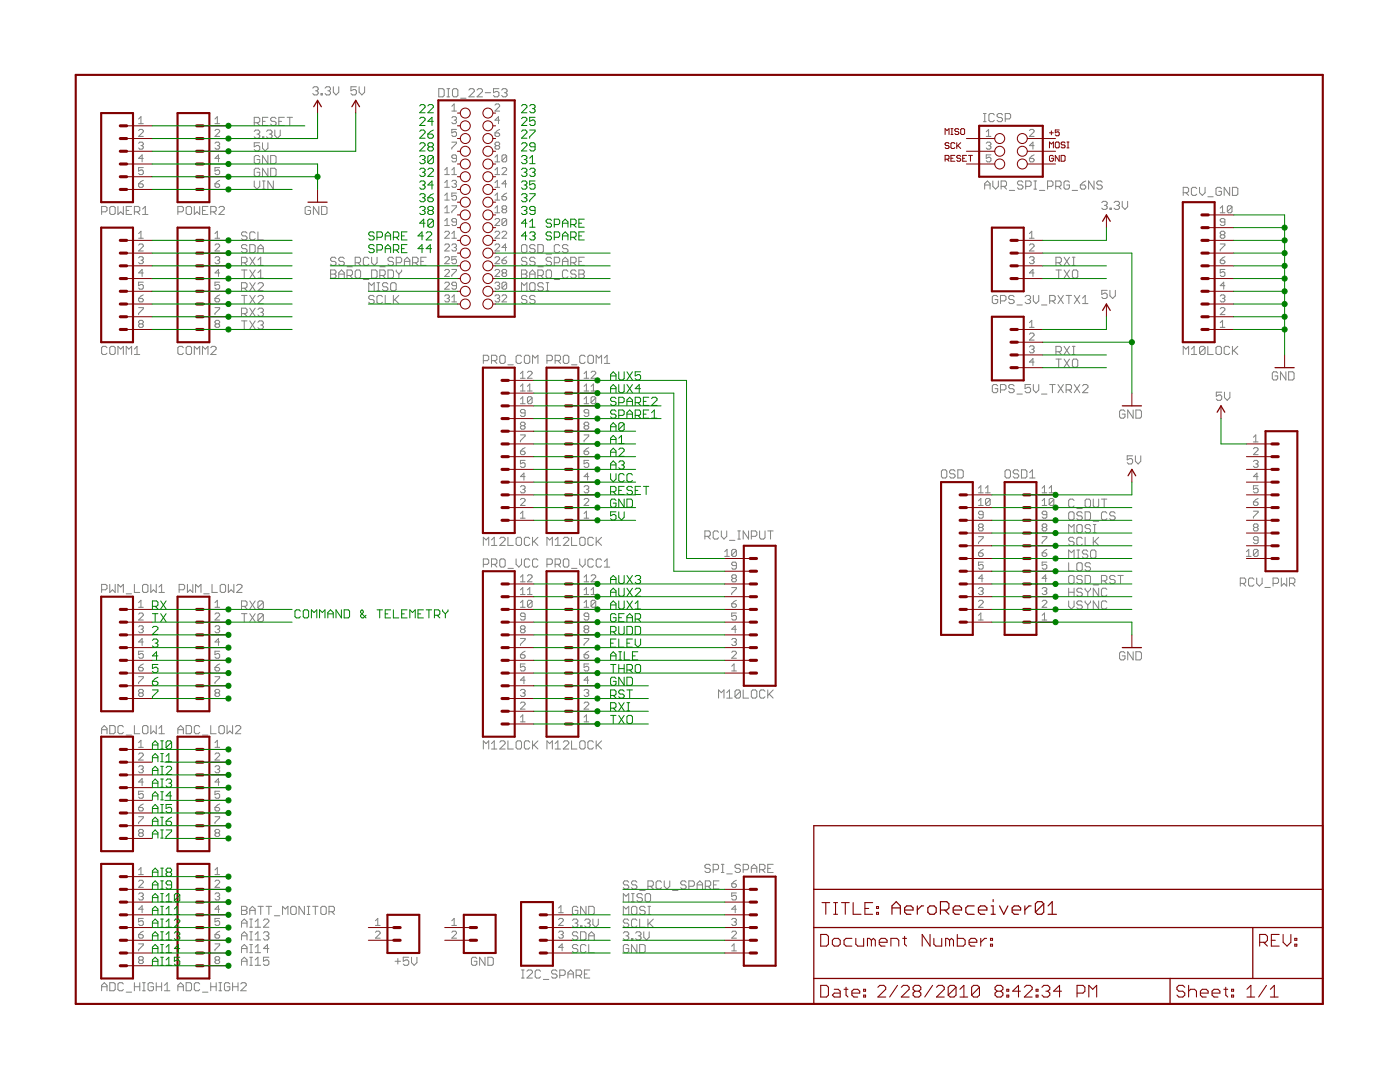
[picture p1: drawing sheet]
<svg xmlns="http://www.w3.org/2000/svg" width="279mm" height="216mm" viewBox="0 0 279 216" stroke-linecap="round" stroke-linejoin="round" font-family="sans-serif">
<g fill="#808080" stroke="#808080" stroke-width=".2">
<path d="M196.5 36.6v1.1z"/>
<path d="M196.5 36.6l.6-.5z"/>
<path d="M197.1 36.1l.5 .5z"/>
<path d="M197.6 36.6v1.1z"/>
<path d="M196.5 36.9h1.1z"/>
<path d="M198.1 36.1v1.1z"/>
<path d="M198.1 37.2l.6 .5z"/>
<path d="M198.7 37.7l.5-.5z"/>
<path d="M199.2 36.1v1.1z"/>
<path d="M199.8 36.1v1.6z"/>
<path d="M199.8 36.1h.8z"/>
<path d="M200.6 36.1l.3 .3z"/>
<path d="M200.9 36.4v.5z"/>
<path d="M200.6 37.2l.3-.3z"/>
<path d="M199.8 37.2h.8z"/>
<path d="M200.3 37.2l.6 .5z"/>
<path d="M201.4 38h1.1z"/>
<path d="M203.9 36.1l.3 .3z"/>
<path d="M203.3 36.1h.6z"/>
<path d="M203.1 36.4l.2-.3z"/>
<path d="M203.1 36.4v.2z"/>
<path d="M203.1 36.6l.2 .3z"/>
<path d="M203.3 36.9h.6z"/>
<path d="M203.9 36.9l.3 .3z"/>
<path d="M204.2 37.2v.3z"/>
<path d="M204.2 37.5l-.3 .2z"/>
<path d="M203.3 37.7h.6z"/>
<path d="M203.1 37.5l.2 .2z"/>
<path d="M204.7 36.1v1.6z"/>
<path d="M204.7 36.1h.8z"/>
<path d="M205.5 36.1l.3 .3z"/>
<path d="M205.8 36.4v.5z"/>
<path d="M205.8 36.9l-.3 .3z"/>
<path d="M204.7 37.2h.8z"/>
<path d="M206.3 37.7h.6z"/>
<path d="M206.6 36.1v1.6z"/>
<path d="M206.3 36.1h.6z"/>
<path d="M207.4 38h1.1z"/>
<path d="M209.1 36.1v1.6z"/>
<path d="M209.1 36.1h.8z"/>
<path d="M209.9 36.1l.2 .3z"/>
<path d="M210.1 36.4v.5z"/>
<path d="M210.1 36.9l-.2 .3z"/>
<path d="M209.1 37.2h.8z"/>
<path d="M210.7 36.1v1.6z"/>
<path d="M210.7 36.1h.8z"/>
<path d="M211.5 36.1l.3 .3z"/>
<path d="M211.8 36.4v.5z"/>
<path d="M211.8 36.9l-.3 .3z"/>
<path d="M210.7 37.2h.8z"/>
<path d="M211.2 37.2l.6 .5z"/>
<path d="M213.1 36.1l.3 .3z"/>
<path d="M212.6 36.1h.5z"/>
<path d="M212.6 36.1l-.3 .3z"/>
<path d="M212.3 36.4v1.1z"/>
<path d="M212.3 37.5l.3 .2z"/>
<path d="M212.6 37.7h.5z"/>
<path d="M213.1 37.7l.3-.2z"/>
<path d="M213.4 36.9v.6z"/>
<path d="M212.9 36.9h.5z"/>
<path d="M214 38h1.1z"/>
<path d="M216.2 36.4l.5-.3z"/>
<path d="M216.2 36.4l-.6 .5z"/>
<path d="M215.6 36.9v.6z"/>
<path d="M215.6 37.5l.3 .2z"/>
<path d="M215.9 37.7h.5z"/>
<path d="M216.7 37.5l-.3 .2z"/>
<path d="M216.7 37.2v.3z"/>
<path d="M216.4 36.9l.3 .3z"/>
<path d="M215.6 36.9h.8z"/>
<path d="M217.3 36.1v1.6z"/>
<path d="M217.3 36.1l1 1.6z"/>
<path d="M218.3 36.1v1.6z"/>
<path d="M219.7 36.1l.3 .3z"/>
<path d="M219.2 36.1h.5z"/>
<path d="M218.9 36.4l.3-.3z"/>
<path d="M218.9 36.4v.2z"/>
<path d="M218.9 36.6l.3 .3z"/>
<path d="M219.2 36.9h.5z"/>
<path d="M219.7 36.9l.3 .3z"/>
<path d="M220 37.2v.3z"/>
<path d="M220 37.5l-.3 .2z"/>
<path d="M219.2 37.7h.5z"/>
<path d="M218.9 37.5l.3 .2z"/>
<path d="M62.4 17.6l.3-.3z"/>
<path d="M62.7 17.3h.5z"/>
<path d="M63.2 17.3l.3 .3z"/>
<path d="M63.5 17.6v.3z"/>
<path d="M63.5 17.9l-.3 .2z"/>
<path d="M63 18.1h.2z"/>
<path d="M63.2 18.1l.3 .3z"/>
<path d="M63.5 18.4v.3z"/>
<path d="M63.5 18.7l-.3 .2z"/>
<path d="M62.7 18.9h.5z"/>
<path d="M62.4 18.7l.3 .2z"/>
<path d="M64.1 18.7v.2z"/>
<path d="M64.1 18.7h.2z"/>
<path d="M64.3 18.7v.2z"/>
<path d="M64.1 18.9h.2z"/>
<path d="M64.9 17.6l.3-.3z"/>
<path d="M65.2 17.3h.5z"/>
<path d="M65.7 17.3l.3 .3z"/>
<path d="M66 17.6v.3z"/>
<path d="M66 17.9l-.3 .2z"/>
<path d="M65.4 18.1h.3z"/>
<path d="M65.7 18.1l.3 .3z"/>
<path d="M66 18.4v.3z"/>
<path d="M66 18.7l-.3 .2z"/>
<path d="M65.2 18.9h.5z"/>
<path d="M64.9 18.7l.3 .2z"/>
<path d="M66.5 17.3v1.1z"/>
<path d="M66.5 18.4l.6 .5z"/>
<path d="M67.1 18.9l.5-.5z"/>
<path d="M67.6 17.3v1.1z"/>
<path d="M70 17.3h1.1z"/>
<path d="M70 17.3v.8z"/>
<path d="M70 18.1l.6-.2z"/>
<path d="M70.6 17.9h.3z"/>
<path d="M70.9 17.9l.2 .2z"/>
<path d="M71.1 18.1v.6z"/>
<path d="M71.1 18.7l-.2 .2z"/>
<path d="M70.3 18.9h.6z"/>
<path d="M70 18.7l.3 .2z"/>
<path d="M71.7 17.3v1.1z"/>
<path d="M71.7 18.4l.5 .5z"/>
<path d="M72.2 18.9l.6-.5z"/>
<path d="M72.8 17.3v1.1z"/>
<path d="M61.7 41.2l.3 .2z"/>
<path d="M61.2 41.2h.5z"/>
<path d="M60.9 41.4l.3-.2z"/>
<path d="M60.9 41.4v1.1z"/>
<path d="M60.9 42.5l.3 .3z"/>
<path d="M61.2 42.8h.5z"/>
<path d="M61.7 42.8l.3-.3z"/>
<path d="M62 42v.5z"/>
<path d="M61.4 42h.6z"/>
<path d="M62.5 41.2v1.6z"/>
<path d="M62.5 41.2l1.1 1.6z"/>
<path d="M63.6 41.2v1.6z"/>
<path d="M64.2 41.2v1.6z"/>
<path d="M64.2 42.8h.8z"/>
<path d="M65 42.8l.3-.3z"/>
<path d="M65.3 41.4v1.1z"/>
<path d="M65 41.2l.3 .2z"/>
<path d="M64.2 41.2h.8z"/>
<path d="M254.7 74.2l.3 .3z"/>
<path d="M254.2 74.2h.5z"/>
<path d="M254.2 74.2l-.3 .3z"/>
<path d="M253.9 74.5v1z"/>
<path d="M253.9 75.5l.3 .3z"/>
<path d="M254.2 75.8h.5z"/>
<path d="M254.7 75.8l.3-.3z"/>
<path d="M255 75v.5z"/>
<path d="M254.4 75h.6z"/>
<path d="M255.5 74.2v1.6z"/>
<path d="M255.5 74.2l1.1 1.6z"/>
<path d="M256.6 74.2v1.6z"/>
<path d="M257.2 74.2v1.6z"/>
<path d="M257.2 75.8h.8z"/>
<path d="M258.3 75.5l-.3 .3z"/>
<path d="M258.3 74.5v1z"/>
<path d="M258 74.2l.3 .3z"/>
<path d="M257.2 74.2h.8z"/>
<path d="M96.5 107.2v1.6z"/>
<path d="M96.5 107.2l.5 .5z"/>
<path d="M97.5 107.2l-.5 .5z"/>
<path d="M97.5 107.2v1.6z"/>
<path d="M98.1 107.7l.5-.5z"/>
<path d="M98.6 107.2v1.6z"/>
<path d="M98.1 108.8h1.1z"/>
<path d="M99.7 108.8h1.1z"/>
<path d="M100.8 107.7l-1.1 1.1z"/>
<path d="M100.8 107.5v.2z"/>
<path d="M100.5 107.2l.3 .3z"/>
<path d="M100 107.2h.5z"/>
<path d="M100 107.2l-.3 .3z"/>
<path d="M101.4 107.2v1.6z"/>
<path d="M101.4 108.8h1z"/>
<path d="M103.3 107.2h.5z"/>
<path d="M103.3 107.2l-.3 .3z"/>
<path d="M103 107.5v1.1z"/>
<path d="M103 108.6l.3 .2z"/>
<path d="M103.3 108.8h.5z"/>
<path d="M104.1 108.6l-.3 .2z"/>
<path d="M104.1 107.5v1.1z"/>
<path d="M103.8 107.2l.3 .3z"/>
<path d="M105.5 107.2l.2 .3z"/>
<path d="M104.9 107.2h.6z"/>
<path d="M104.9 107.2l-.3 .3z"/>
<path d="M104.6 107.5v1.1z"/>
<path d="M104.6 108.6l.3 .2z"/>
<path d="M104.9 108.8h.6z"/>
<path d="M105.5 108.8l.2-.2z"/>
<path d="M106.3 107.2v1.6z"/>
<path d="M107.4 107.2l-1.1 1.1z"/>
<path d="M106.6 108l.8 .8z"/>
<path d="M96.5 147.8v1.7z"/>
<path d="M96.5 147.8l.5 .6z"/>
<path d="M97.5 147.8l-.5 .6z"/>
<path d="M97.5 147.8v1.7z"/>
<path d="M98.1 148.4l.5-.6z"/>
<path d="M98.6 147.8v1.7z"/>
<path d="M98.1 149.5h1.1z"/>
<path d="M99.7 149.5h1.1z"/>
<path d="M99.7 149.5l1.1-1.1z"/>
<path d="M100.8 148.1v.3z"/>
<path d="M100.5 147.8l.3 .3z"/>
<path d="M100 147.8h.5z"/>
<path d="M100 147.8l-.3 .3z"/>
<path d="M101.4 147.8v1.7z"/>
<path d="M101.4 149.5h1z"/>
<path d="M103.3 147.8h.5z"/>
<path d="M103.3 147.8l-.3 .3z"/>
<path d="M103 148.1v1.1z"/>
<path d="M103 149.2l.3 .3z"/>
<path d="M103.3 149.5h.5z"/>
<path d="M104.1 149.2l-.3 .3z"/>
<path d="M104.1 148.1v1.1z"/>
<path d="M103.8 147.8l.3 .3z"/>
<path d="M105.5 147.8l.2 .3z"/>
<path d="M104.9 147.8h.6z"/>
<path d="M104.9 147.8l-.3 .3z"/>
<path d="M104.6 148.1v1.1z"/>
<path d="M104.6 149.2l.3 .3z"/>
<path d="M104.9 149.5h.6z"/>
<path d="M105.5 149.5l.2-.3z"/>
<path d="M106.3 147.8v1.7z"/>
<path d="M107.4 147.8l-1.1 1.1z"/>
<path d="M106.6 148.7l.8 .8z"/>
<path d="M143.4 137.7v1.6z"/>
<path d="M143.4 137.7l.6 .5z"/>
<path d="M144.5 137.7l-.5 .5z"/>
<path d="M144.5 137.7v1.6z"/>
<path d="M145 138.2l.6-.5z"/>
<path d="M145.6 137.7v1.6z"/>
<path d="M145 139.3h1.1z"/>
<path d="M146.7 137.9v1.1z"/>
<path d="M146.7 137.9l.3-.2z"/>
<path d="M147 137.7h.5z"/>
<path d="M147.5 137.7l.3 .2z"/>
<path d="M147.8 137.9v1.1z"/>
<path d="M147.8 139l-.3 .3z"/>
<path d="M147 139.3h.5z"/>
<path d="M146.7 139l.3 .3z"/>
<path d="M146.7 139l1.1-1.1z"/>
<path d="M148.3 137.7v1.6z"/>
<path d="M148.3 139.3h1.1z"/>
<path d="M150.2 137.7h.6z"/>
<path d="M150.2 137.7l-.3 .2z"/>
<path d="M149.9 137.9v1.1z"/>
<path d="M149.9 139l.3 .3z"/>
<path d="M150.2 139.3h.6z"/>
<path d="M150.8 139.3l.2-.3z"/>
<path d="M151 137.9v1.1z"/>
<path d="M150.8 137.7l.2 .2z"/>
<path d="M152.4 137.7l.3 .2z"/>
<path d="M151.9 137.7h.5z"/>
<path d="M151.9 137.7l-.3 .2z"/>
<path d="M151.6 137.9v1.1z"/>
<path d="M151.6 139l.3 .3z"/>
<path d="M151.9 139.3h.5z"/>
<path d="M152.4 139.3l.3-.3z"/>
<path d="M153.2 137.7v1.6z"/>
<path d="M154.3 137.7l-1.1 1.1z"/>
<path d="M153.5 138.5l.8 .8z"/>
<path d="M236.1 69.1v1.6z"/>
<path d="M236.1 69.1l.6 .6z"/>
<path d="M236.7 69.7l.5-.6z"/>
<path d="M237.2 69.1v1.6z"/>
<path d="M237.8 69.7l.5-.6z"/>
<path d="M238.3 69.1v1.6z"/>
<path d="M237.8 70.7h1z"/>
<path d="M239.4 69.4v1.1z"/>
<path d="M239.4 69.4l.3-.3z"/>
<path d="M239.7 69.1h.5z"/>
<path d="M240.2 69.1l.3 .3z"/>
<path d="M240.5 69.4v1.1z"/>
<path d="M240.5 70.5l-.3 .2z"/>
<path d="M239.7 70.7h.5z"/>
<path d="M239.4 70.5l.3 .2z"/>
<path d="M239.4 70.5l1.1-1.1z"/>
<path d="M241 69.1v1.6z"/>
<path d="M241 70.7h1.1z"/>
<path d="M243 69.1h.5z"/>
<path d="M243 69.1l-.3 .3z"/>
<path d="M242.7 69.4v1.1z"/>
<path d="M242.7 70.5l.3 .2z"/>
<path d="M243 70.7h.5z"/>
<path d="M243.5 70.7l.3-.2z"/>
<path d="M243.8 69.4v1.1z"/>
<path d="M243.5 69.1l.3 .3z"/>
<path d="M245.1 69.1l.3 .3z"/>
<path d="M244.6 69.1h.5z"/>
<path d="M244.6 69.1l-.3 .3z"/>
<path d="M244.3 69.4v1.1z"/>
<path d="M244.3 70.5l.3 .2z"/>
<path d="M244.6 70.7h.5z"/>
<path d="M245.1 70.7l.3-.2z"/>
<path d="M246 69.1v1.6z"/>
<path d="M246 70.2l1-1.1z"/>
<path d="M246.2 69.9l.8 .8z"/>
<path d="M109.2 107.2v1.6z"/>
<path d="M109.2 107.2l.5 .5z"/>
<path d="M109.7 107.7l.5-.5z"/>
<path d="M110.2 107.2v1.6z"/>
<path d="M110.8 107.7l.5-.5z"/>
<path d="M111.3 107.2v1.6z"/>
<path d="M110.8 108.8h1.1z"/>
<path d="M112.4 108.8h1.1z"/>
<path d="M112.4 108.8l1.1-1.1z"/>
<path d="M113.5 107.5v.2z"/>
<path d="M113.2 107.2l.3 .3z"/>
<path d="M112.7 107.2h.5z"/>
<path d="M112.7 107.2l-.3 .3z"/>
<path d="M114.1 107.2v1.6z"/>
<path d="M114.1 108.8h1z"/>
<path d="M116 107.2h.5z"/>
<path d="M116 107.2l-.3 .3z"/>
<path d="M115.7 107.5v1.1z"/>
<path d="M115.7 108.6l.3 .2z"/>
<path d="M116 108.8h.5z"/>
<path d="M116.8 108.6l-.3 .2z"/>
<path d="M116.8 107.5v1.1z"/>
<path d="M116.5 107.2l.3 .3z"/>
<path d="M118.2 107.2l.2 .3z"/>
<path d="M117.6 107.2h.6z"/>
<path d="M117.6 107.2l-.3 .3z"/>
<path d="M117.3 107.5v1.1z"/>
<path d="M117.3 108.6l.3 .2z"/>
<path d="M117.6 108.8h.6z"/>
<path d="M118.2 108.8l.2-.2z"/>
<path d="M119 107.2v1.6z"/>
<path d="M120.1 107.2l-1.1 1.1z"/>
<path d="M119.3 108l.8 .8z"/>
<path d="M109.2 147.8v1.7z"/>
<path d="M109.2 147.8l.5 .6z"/>
<path d="M109.7 148.4l.5-.6z"/>
<path d="M110.2 147.8v1.7z"/>
<path d="M110.8 148.4l.5-.6z"/>
<path d="M111.3 147.8v1.7z"/>
<path d="M110.8 149.5h1.1z"/>
<path d="M112.4 149.5h1.1z"/>
<path d="M112.4 149.5l1.1-1.1z"/>
<path d="M113.5 148.1v.3z"/>
<path d="M113.2 147.8l.3 .3z"/>
<path d="M112.7 147.8h.5z"/>
<path d="M112.7 147.8l-.3 .3z"/>
<path d="M114.1 147.8v1.7z"/>
<path d="M114.1 149.5h1z"/>
<path d="M116 147.8h.5z"/>
<path d="M116 147.8l-.3 .3z"/>
<path d="M115.7 148.1v1.1z"/>
<path d="M115.7 149.2l.3 .3z"/>
<path d="M116 149.5h.5z"/>
<path d="M116.8 149.2l-.3 .3z"/>
<path d="M116.8 148.1v1.1z"/>
<path d="M116.5 147.8l.3 .3z"/>
<path d="M118.2 147.8l.2 .3z"/>
<path d="M117.6 147.8h.6z"/>
<path d="M117.6 147.8l-.3 .3z"/>
<path d="M117.3 148.1v1.1z"/>
<path d="M117.3 149.2l.3 .3z"/>
<path d="M117.6 149.5h.6z"/>
<path d="M118.2 149.5l.2-.3z"/>
<path d="M119 147.8v1.7z"/>
<path d="M119 148.9l1.1-1.1z"/>
<path d="M119.3 148.7l.8 .8z"/>
<path d="M242.7 78.3h1.1z"/>
<path d="M242.7 78.3v.8z"/>
<path d="M242.7 79.1l.6-.3z"/>
<path d="M243.3 78.8h.2z"/>
<path d="M243.5 78.8l.3 .3z"/>
<path d="M243.8 79.1v.5z"/>
<path d="M243.8 79.6l-.3 .3z"/>
<path d="M243 79.9h.5z"/>
<path d="M242.7 79.6l.3 .3z"/>
<path d="M244.4 78.3v1z"/>
<path d="M244.4 79.3l.5 .6z"/>
<path d="M245.4 79.3l-.5 .6z"/>
<path d="M245.4 78.3v1z"/>
<path d="M219.9 40.4l.3-.2z"/>
<path d="M220.2 40.2h.5z"/>
<path d="M220.7 40.2l.3 .2z"/>
<path d="M221 40.4v.3z"/>
<path d="M221 40.7l-.3 .3z"/>
<path d="M220.4 41h.3z"/>
<path d="M220.7 41l.3 .3z"/>
<path d="M221 41.3v.2z"/>
<path d="M220.7 41.8l.3-.3z"/>
<path d="M220.2 41.8h.5z"/>
<path d="M219.9 41.5l.3 .3z"/>
<path d="M221.5 41.5v.3z"/>
<path d="M221.5 41.5h.3z"/>
<path d="M221.8 41.5v.3z"/>
<path d="M221.5 41.8h.3z"/>
<path d="M222.3 40.4l.3-.2z"/>
<path d="M222.6 40.2h.5z"/>
<path d="M223.1 40.2l.3 .2z"/>
<path d="M223.4 40.4v.3z"/>
<path d="M223.4 40.7l-.3 .3z"/>
<path d="M222.9 41h.2z"/>
<path d="M223.1 41l.3 .3z"/>
<path d="M223.4 41.3v.2z"/>
<path d="M223.1 41.8l.3-.3z"/>
<path d="M222.6 41.8h.5z"/>
<path d="M222.3 41.5l.3 .3z"/>
<path d="M224 40.2v1.1z"/>
<path d="M224 41.3l.5 .5z"/>
<path d="M225 41.3l-.5 .5z"/>
<path d="M225 40.2v1.1z"/>
<path d="M219.9 57.9h1.1z"/>
<path d="M219.9 57.9v.9z"/>
<path d="M219.9 58.8l.5-.3z"/>
<path d="M220.4 58.5h.3z"/>
<path d="M220.7 58.5l.3 .3z"/>
<path d="M221 58.8v.5z"/>
<path d="M220.7 59.6l.3-.3z"/>
<path d="M220.2 59.6h.5z"/>
<path d="M219.9 59.3l.3 .3z"/>
<path d="M221.5 57.9v1.1z"/>
<path d="M221.5 59l.6 .6z"/>
<path d="M222.1 59.6l.5-.6z"/>
<path d="M222.6 57.9v1.1z"/>
<path d="M224.2 81.8l.3 .3z"/>
<path d="M223.7 81.8h.5z"/>
<path d="M223.7 81.8l-.3 .3z"/>
<path d="M223.4 82.1v1.1z"/>
<path d="M223.4 83.2l.3 .2z"/>
<path d="M223.7 83.4h.5z"/>
<path d="M224.2 83.4l.3-.2z"/>
<path d="M224.5 82.6v.6z"/>
<path d="M224 82.6h.5z"/>
<path d="M225.1 81.8v1.6z"/>
<path d="M225.1 81.8l1 1.6z"/>
<path d="M226.1 81.8v1.6z"/>
<path d="M226.7 81.8v1.6z"/>
<path d="M226.7 83.4h.8z"/>
<path d="M227.5 83.4l.3-.2z"/>
<path d="M227.8 82.1v1.1z"/>
<path d="M227.5 81.8l.3 .3z"/>
<path d="M226.7 81.8h.8z"/>
<path d="M224.2 130l.3 .3z"/>
<path d="M223.7 130h.5z"/>
<path d="M223.7 130l-.3 .3z"/>
<path d="M223.4 130.3v1.1z"/>
<path d="M223.4 131.4l.3 .3z"/>
<path d="M223.7 131.7h.5z"/>
<path d="M224.2 131.7l.3-.3z"/>
<path d="M224.5 130.9v.5z"/>
<path d="M224 130.9h.5z"/>
<path d="M225.1 130v1.7z"/>
<path d="M225.1 130l1 1.7z"/>
<path d="M226.1 130v1.7z"/>
<path d="M226.7 130v1.7z"/>
<path d="M226.7 131.7h.8z"/>
<path d="M227.5 131.7l.3-.3z"/>
<path d="M227.8 130.3v1.1z"/>
<path d="M227.5 130l.3 .3z"/>
<path d="M226.7 130h.8z"/>
<path d="M225 91h1z"/>
<path d="M225 91v.8z"/>
<path d="M225 91.8l.5-.3z"/>
<path d="M225.5 91.5h.3z"/>
<path d="M225.8 91.5l.2 .3z"/>
<path d="M226 91.8v.5z"/>
<path d="M225.8 92.6l.2-.3z"/>
<path d="M225.2 92.6h.6z"/>
<path d="M225 92.3l.2 .3z"/>
<path d="M226.6 91v1z"/>
<path d="M226.6 92l.5 .6z"/>
<path d="M227.7 92l-.6 .6z"/>
<path d="M227.7 91v1z"/>
<path d="M28.1 23.3l-.4 .4z"/>
<path d="M28.1 23.3v1.4z"/>
<path d="M27.7 24.7h.9z"/>
<path d="M27.7 27.2h.9z"/>
<path d="M27.7 27.2l.9-.9z"/>
<path d="M28.6 26.1v.2z"/>
<path d="M28.4 25.8l.2 .3z"/>
<path d="M27.9 25.8h.5z"/>
<path d="M27.9 25.8l-.2 .3z"/>
<path d="M27.7 28.6l.2-.2z"/>
<path d="M27.9 28.4h.5z"/>
<path d="M28.4 28.4l.2 .2z"/>
<path d="M28.6 28.6v.2z"/>
<path d="M28.6 28.8l-.2 .3z"/>
<path d="M28.1 29.1h.3z"/>
<path d="M28.4 29.1l.2 .2z"/>
<path d="M28.6 29.3v.2z"/>
<path d="M28.6 29.5l-.2 .3z"/>
<path d="M27.9 29.8h.5z"/>
<path d="M27.7 29.5l.2 .3z"/>
<path d="M28.4 30.9v1.4z"/>
<path d="M28.4 30.9l-.7 .7z"/>
<path d="M27.7 31.6h.9z"/>
<path d="M27.7 33.4h.9z"/>
<path d="M27.7 33.4v.7z"/>
<path d="M27.7 34.1l.4-.2z"/>
<path d="M28.1 33.9h.3z"/>
<path d="M28.4 33.9l.2 .2z"/>
<path d="M28.6 34.1v.5z"/>
<path d="M28.6 34.6l-.2 .2z"/>
<path d="M27.9 34.8h.5z"/>
<path d="M27.7 34.6l.2 .2z"/>
<path d="M20.3 41.2v1.6z"/>
<path d="M20.3 41.2h.8z"/>
<path d="M21.1 41.2l.3 .2z"/>
<path d="M21.4 41.4v.6z"/>
<path d="M21.4 42l-.3 .3z"/>
<path d="M20.3 42.3h.8z"/>
<path d="M22.2 41.2h.5z"/>
<path d="M21.9 41.4l.3-.2z"/>
<path d="M21.9 41.4v1.1z"/>
<path d="M21.9 42.5l.3 .3z"/>
<path d="M22.2 42.8h.5z"/>
<path d="M22.7 42.8l.3-.3z"/>
<path d="M23 41.4v1.1z"/>
<path d="M22.7 41.2l.3 .2z"/>
<path d="M23.5 41.2v1.6z"/>
<path d="M23.5 42.8l.6-.5z"/>
<path d="M24.1 42.3l.5 .5z"/>
<path d="M24.6 41.2v1.6z"/>
<path d="M25.2 41.2h1.1z"/>
<path d="M25.2 41.2v1.6z"/>
<path d="M25.2 42.8h1.1z"/>
<path d="M25.2 42h.5z"/>
<path d="M26.8 41.2v1.6z"/>
<path d="M26.8 41.2h.8z"/>
<path d="M27.6 41.2l.3 .2z"/>
<path d="M27.9 41.4v.6z"/>
<path d="M27.9 42l-.3 .3z"/>
<path d="M26.8 42.3h.8z"/>
<path d="M27.3 42.3l.6 .5z"/>
<path d="M28.4 41.7l.6-.5z"/>
<path d="M29 41.2v1.6z"/>
<path d="M28.4 42.8h1.1z"/>
<path d="M28.1 36.2l.5-.2z"/>
<path d="M28.1 36.2l-.4 .5z"/>
<path d="M27.7 36.7v.4z"/>
<path d="M27.7 37.1l.2 .3z"/>
<path d="M27.9 37.4h.5z"/>
<path d="M28.4 37.4l.2-.3z"/>
<path d="M28.6 36.9v.2z"/>
<path d="M28.4 36.7l.2 .2z"/>
<path d="M27.7 36.7h.7z"/>
<path d="M42.9 23.7l.5-.4z"/>
<path d="M43.4 23.3v1.4z"/>
<path d="M42.9 24.7h.9z"/>
<path d="M42.9 27.2h.9z"/>
<path d="M42.9 27.2l.9-.9z"/>
<path d="M43.8 26.1v.2z"/>
<path d="M43.6 25.8l.2 .3z"/>
<path d="M43.1 25.8h.5z"/>
<path d="M43.1 25.8l-.2 .3z"/>
<path d="M42.9 28.6l.2-.2z"/>
<path d="M43.1 28.4h.5z"/>
<path d="M43.6 28.4l.2 .2z"/>
<path d="M43.8 28.6v.2z"/>
<path d="M43.8 28.8l-.2 .3z"/>
<path d="M43.4 29.1h.2z"/>
<path d="M43.6 29.1l.2 .2z"/>
<path d="M43.8 29.3v.2z"/>
<path d="M43.8 29.5l-.2 .3z"/>
<path d="M43.1 29.8h.5z"/>
<path d="M42.9 29.5l.2 .3z"/>
<path d="M43.6 30.9v1.4z"/>
<path d="M43.6 30.9l-.7 .7z"/>
<path d="M42.9 31.6h.9z"/>
<path d="M42.9 33.4h.9z"/>
<path d="M42.9 33.4v.7z"/>
<path d="M42.9 34.1l.5-.2z"/>
<path d="M43.4 33.9h.2z"/>
<path d="M43.6 33.9l.2 .2z"/>
<path d="M43.8 34.1v.5z"/>
<path d="M43.8 34.6l-.2 .2z"/>
<path d="M43.1 34.8h.5z"/>
<path d="M42.9 34.6l.2 .2z"/>
<path d="M35.5 41.2v1.6z"/>
<path d="M35.5 41.2h.8z"/>
<path d="M36.3 41.2l.3 .2z"/>
<path d="M36.6 41.4v.6z"/>
<path d="M36.6 42l-.3 .3z"/>
<path d="M35.5 42.3h.8z"/>
<path d="M37.4 41.2h.6z"/>
<path d="M37.1 41.4l.3-.2z"/>
<path d="M37.1 41.4v1.1z"/>
<path d="M37.1 42.5l.3 .3z"/>
<path d="M37.4 42.8h.6z"/>
<path d="M38 42.8l.2-.3z"/>
<path d="M38.2 41.4v1.1z"/>
<path d="M38 41.2l.2 .2z"/>
<path d="M38.8 41.2v1.6z"/>
<path d="M38.8 42.8l.5-.5z"/>
<path d="M39.3 42.3l.6 .5z"/>
<path d="M39.9 41.2v1.6z"/>
<path d="M40.4 41.2h1.1z"/>
<path d="M40.4 41.2v1.6z"/>
<path d="M40.4 42.8h1.1z"/>
<path d="M40.4 42h.6z"/>
<path d="M42.1 41.2v1.6z"/>
<path d="M42.1 41.2h.8z"/>
<path d="M42.9 41.2l.2 .2z"/>
<path d="M43.1 41.4v.6z"/>
<path d="M43.1 42l-.2 .3z"/>
<path d="M42.1 42.3h.8z"/>
<path d="M42.6 42.3l.5 .5z"/>
<path d="M43.7 42.8h1.1z"/>
<path d="M43.7 42.8l1.1-1.1z"/>
<path d="M44.8 41.4v.3z"/>
<path d="M44.5 41.2l.3 .2z"/>
<path d="M44 41.2h.5z"/>
<path d="M43.7 41.4l.3-.2z"/>
<path d="M43.4 36.2l.4-.2z"/>
<path d="M43.4 36.2l-.5 .5z"/>
<path d="M42.9 36.7v.4z"/>
<path d="M42.9 37.1l.2 .3z"/>
<path d="M43.1 37.4h.5z"/>
<path d="M43.6 37.4l.2-.3z"/>
<path d="M43.8 36.9v.2z"/>
<path d="M43.6 36.7l.2 .2z"/>
<path d="M42.9 36.7h.7z"/>
<path d="M28.1 46.1l-.4 .5z"/>
<path d="M28.1 46.1v1.4z"/>
<path d="M27.7 47.5h.9z"/>
<path d="M27.7 50.1h.9z"/>
<path d="M28.6 49.1l-.9 1z"/>
<path d="M28.6 48.9v.2z"/>
<path d="M28.4 48.7l.2 .2z"/>
<path d="M27.9 48.7h.5z"/>
<path d="M27.9 48.7l-.2 .2z"/>
<path d="M27.7 51.5l.2-.3z"/>
<path d="M27.9 51.2h.5z"/>
<path d="M28.4 51.2l.2 .3z"/>
<path d="M28.6 51.5v.2z"/>
<path d="M28.6 51.7l-.2 .2z"/>
<path d="M28.1 51.9h.3z"/>
<path d="M28.4 51.9l.2 .3z"/>
<path d="M28.6 52.2v.2z"/>
<path d="M28.6 52.4l-.2 .2z"/>
<path d="M27.9 52.6h.5z"/>
<path d="M27.7 52.4l.2 .2z"/>
<path d="M28.4 53.8v1.4z"/>
<path d="M28.4 53.8l-.7 .7z"/>
<path d="M27.7 54.5h.9z"/>
<path d="M27.7 56.3h.9z"/>
<path d="M27.7 56.3v.7z"/>
<path d="M27.7 57l.4-.2z"/>
<path d="M28.1 56.8h.3z"/>
<path d="M28.4 56.8l.2 .2z"/>
<path d="M28.6 57v.5z"/>
<path d="M28.6 57.5l-.2 .2z"/>
<path d="M27.9 57.7h.5z"/>
<path d="M27.7 57.5l.2 .2z"/>
<path d="M21.1 69.1l.3 .3z"/>
<path d="M20.5 69.1h.6z"/>
<path d="M20.5 69.1l-.2 .3z"/>
<path d="M20.3 69.4v1.1z"/>
<path d="M20.3 70.5l.2 .2z"/>
<path d="M20.5 70.7h.6z"/>
<path d="M21.1 70.7l.3-.2z"/>
<path d="M22.2 69.1h.5z"/>
<path d="M22.2 69.1l-.3 .3z"/>
<path d="M21.9 69.4v1.1z"/>
<path d="M21.9 70.5l.3 .2z"/>
<path d="M22.2 70.7h.5z"/>
<path d="M22.7 70.7l.3-.2z"/>
<path d="M23 69.4v1.1z"/>
<path d="M22.7 69.1l.3 .3z"/>
<path d="M23.5 69.1v1.6z"/>
<path d="M23.5 69.1l.6 .6z"/>
<path d="M24.6 69.1l-.5 .6z"/>
<path d="M24.6 69.1v1.6z"/>
<path d="M25.2 69.1v1.6z"/>
<path d="M25.2 69.1l.5 .6z"/>
<path d="M25.7 69.7l.6-.6z"/>
<path d="M26.3 69.1v1.6z"/>
<path d="M27.3 69.1l-.5 .6z"/>
<path d="M27.3 69.1v1.6z"/>
<path d="M26.8 70.7h1.1z"/>
<path d="M28.1 59.1l.5-.3z"/>
<path d="M28.1 59.1l-.4 .4z"/>
<path d="M27.7 59.5v.5z"/>
<path d="M27.7 60l.2 .2z"/>
<path d="M27.9 60.2h.5z"/>
<path d="M28.4 60.2l.2-.2z"/>
<path d="M28.6 59.8v.2z"/>
<path d="M28.4 59.5l.2 .3z"/>
<path d="M27.7 59.5h.7z"/>
<path d="M27.7 61.4h.9z"/>
<path d="M28.6 61.4v.2z"/>
<path d="M28.6 61.6l-.9 .9z"/>
<path d="M27.7 62.5v.3z"/>
<path d="M27.7 64.2l.2-.3z"/>
<path d="M27.9 63.9h.5z"/>
<path d="M28.4 63.9l.2 .3z"/>
<path d="M28.6 64.2v.2z"/>
<path d="M28.6 64.4l-.2 .2z"/>
<path d="M28.4 64.6l.2 .3z"/>
<path d="M28.6 64.9v.2z"/>
<path d="M28.6 65.1l-.2 .2z"/>
<path d="M27.9 65.3h.5z"/>
<path d="M27.7 65.1l.2 .2z"/>
<path d="M27.7 64.9v.2z"/>
<path d="M27.7 64.9l.2-.3z"/>
<path d="M27.7 64.4l.2 .2z"/>
<path d="M27.7 64.2v.2z"/>
<path d="M27.9 64.6h.5z"/>
<path d="M42.9 46.6l.5-.5z"/>
<path d="M43.4 46.1v1.4z"/>
<path d="M42.9 47.5h.9z"/>
<path d="M42.9 50.1h.9z"/>
<path d="M43.8 49.1l-.9 1z"/>
<path d="M43.8 48.9v.2z"/>
<path d="M43.6 48.7l.2 .2z"/>
<path d="M43.1 48.7h.5z"/>
<path d="M43.1 48.7l-.2 .2z"/>
<path d="M42.9 51.5l.2-.3z"/>
<path d="M43.1 51.2h.5z"/>
<path d="M43.6 51.2l.2 .3z"/>
<path d="M43.8 51.5v.2z"/>
<path d="M43.8 51.7l-.2 .2z"/>
<path d="M43.4 51.9h.2z"/>
<path d="M43.6 51.9l.2 .3z"/>
<path d="M43.8 52.2v.2z"/>
<path d="M43.8 52.4l-.2 .2z"/>
<path d="M43.1 52.6h.5z"/>
<path d="M42.9 52.4l.2 .2z"/>
<path d="M43.6 53.8v1.4z"/>
<path d="M43.6 53.8l-.7 .7z"/>
<path d="M42.9 54.5h.9z"/>
<path d="M42.9 56.3h.9z"/>
<path d="M42.9 56.3v.7z"/>
<path d="M42.9 57l.5-.2z"/>
<path d="M43.4 56.8h.2z"/>
<path d="M43.6 56.8l.2 .2z"/>
<path d="M43.8 57v.5z"/>
<path d="M43.8 57.5l-.2 .2z"/>
<path d="M43.1 57.7h.5z"/>
<path d="M42.9 57.5l.2 .2z"/>
<path d="M36.3 69.1l.3 .3z"/>
<path d="M35.8 69.1h.5z"/>
<path d="M35.8 69.1l-.3 .3z"/>
<path d="M35.5 69.4v1.1z"/>
<path d="M35.5 70.5l.3 .2z"/>
<path d="M35.8 70.7h.5z"/>
<path d="M36.3 70.7l.3-.2z"/>
<path d="M37.4 69.1h.6z"/>
<path d="M37.4 69.1l-.3 .3z"/>
<path d="M37.1 69.4v1.1z"/>
<path d="M37.1 70.5l.3 .2z"/>
<path d="M37.4 70.7h.6z"/>
<path d="M38 70.7l.2-.2z"/>
<path d="M38.2 69.4v1.1z"/>
<path d="M38 69.1l.2 .3z"/>
<path d="M38.8 69.1v1.6z"/>
<path d="M38.8 69.1l.5 .6z"/>
<path d="M39.9 69.1l-.6 .6z"/>
<path d="M39.9 69.1v1.6z"/>
<path d="M40.4 69.1v1.6z"/>
<path d="M40.4 69.1l.6 .6z"/>
<path d="M41 69.7l.5-.6z"/>
<path d="M41.5 69.1v1.6z"/>
<path d="M42.1 70.7h1z"/>
<path d="M42.1 70.7l1-1z"/>
<path d="M43.1 69.4v.3z"/>
<path d="M42.9 69.1l.2 .3z"/>
<path d="M42.3 69.1h.6z"/>
<path d="M42.3 69.1l-.2 .3z"/>
<path d="M43.4 59.1l.4-.3z"/>
<path d="M43.4 59.1l-.5 .4z"/>
<path d="M42.9 59.5v.5z"/>
<path d="M42.9 60l.2 .2z"/>
<path d="M43.1 60.2h.5z"/>
<path d="M43.6 60.2l.2-.2z"/>
<path d="M43.8 59.8v.2z"/>
<path d="M43.6 59.5l.2 .3z"/>
<path d="M42.9 59.5h.7z"/>
<path d="M42.9 61.4h.9z"/>
<path d="M43.8 61.4v.2z"/>
<path d="M43.8 61.6l-.9 .9z"/>
<path d="M42.9 62.5v.3z"/>
<path d="M42.9 64.2l.2-.3z"/>
<path d="M43.1 63.9h.5z"/>
<path d="M43.6 63.9l.2 .3z"/>
<path d="M43.8 64.2v.2z"/>
<path d="M43.8 64.4l-.2 .2z"/>
<path d="M43.6 64.6l.2 .3z"/>
<path d="M43.8 64.9v.2z"/>
<path d="M43.8 65.1l-.2 .2z"/>
<path d="M43.1 65.3h.5z"/>
<path d="M42.9 65.1l.2 .2z"/>
<path d="M42.9 64.9v.2z"/>
<path d="M42.9 64.9l.2-.3z"/>
<path d="M42.9 64.4l.2 .2z"/>
<path d="M42.9 64.2v.2z"/>
<path d="M43.1 64.6h.5z"/>
<path d="M27.7 120.2l.4-.4z"/>
<path d="M28.1 119.8v1.4z"/>
<path d="M27.7 121.2h.9z"/>
<path d="M27.7 123.7h.9z"/>
<path d="M27.7 123.7l.9-.9z"/>
<path d="M28.6 122.6v.2z"/>
<path d="M28.4 122.3l.2 .3z"/>
<path d="M27.9 122.3h.5z"/>
<path d="M27.9 122.3l-.2 .3z"/>
<path d="M27.7 125.1l.2-.2z"/>
<path d="M27.9 124.9h.5z"/>
<path d="M28.4 124.9l.2 .2z"/>
<path d="M28.6 125.1v.2z"/>
<path d="M28.4 125.6l.2-.3z"/>
<path d="M28.1 125.6h.3z"/>
<path d="M28.4 125.6l.2 .2z"/>
<path d="M28.6 125.8v.2z"/>
<path d="M28.6 126l-.2 .3z"/>
<path d="M27.9 126.3h.5z"/>
<path d="M27.7 126l.2 .3z"/>
<path d="M28.4 127.4v1.4z"/>
<path d="M28.4 127.4l-.7 .7z"/>
<path d="M27.7 128.1h.9z"/>
<path d="M27.7 129.9h.9z"/>
<path d="M27.7 129.9v.7z"/>
<path d="M27.7 130.6l.4-.2z"/>
<path d="M28.1 130.4h.3z"/>
<path d="M28.4 130.4l.2 .2z"/>
<path d="M28.6 130.6v.5z"/>
<path d="M28.6 131.1l-.2 .2z"/>
<path d="M27.9 131.3h.5z"/>
<path d="M27.7 131.1l.2 .2z"/>
<path d="M28.1 132.7l.5-.2z"/>
<path d="M28.1 132.7l-.4 .5z"/>
<path d="M27.7 133.2v.4z"/>
<path d="M27.7 133.6l.2 .3z"/>
<path d="M27.9 133.9h.5z"/>
<path d="M28.4 133.9l.2-.3z"/>
<path d="M28.6 133.4v.2z"/>
<path d="M28.4 133.2l.2 .2z"/>
<path d="M27.7 133.2h.7z"/>
<path d="M27.7 135h.9z"/>
<path d="M28.6 135v.3z"/>
<path d="M28.6 135.3l-.9 .9z"/>
<path d="M27.7 136.2v.2z"/>
<path d="M27.7 137.8l.2-.2z"/>
<path d="M27.9 137.6h.5z"/>
<path d="M28.4 137.6l.2 .2z"/>
<path d="M28.6 137.8v.2z"/>
<path d="M28.6 138l-.2 .3z"/>
<path d="M28.4 138.3l.2 .2z"/>
<path d="M28.6 138.5v.2z"/>
<path d="M28.6 138.7l-.2 .3z"/>
<path d="M27.9 139h.5z"/>
<path d="M27.7 138.7l.2 .3z"/>
<path d="M27.7 138.5v.2z"/>
<path d="M27.7 138.5l.2-.2z"/>
<path d="M27.7 138l.2 .3z"/>
<path d="M27.7 137.8v.2z"/>
<path d="M27.9 138.3h.5z"/>
<path d="M20.3 116.6v1.6z"/>
<path d="M20.3 116.6h.8z"/>
<path d="M21.1 116.6l.3 .3z"/>
<path d="M21.4 116.9v.5z"/>
<path d="M21.4 117.4l-.3 .3z"/>
<path d="M20.3 117.7h.8z"/>
<path d="M21.9 116.6v1.6z"/>
<path d="M21.9 118.2l.6-.5z"/>
<path d="M22.5 117.7l.5 .5z"/>
<path d="M23 116.6v1.6z"/>
<path d="M23.5 116.6v1.6z"/>
<path d="M23.5 116.6l.6 .5z"/>
<path d="M24.1 117.1l.5-.5z"/>
<path d="M24.6 116.6v1.6z"/>
<path d="M25.2 118.5h1.1z"/>
<path d="M26.8 116.6v1.6z"/>
<path d="M26.8 118.2h1.1z"/>
<path d="M28.7 116.6h.6z"/>
<path d="M28.4 116.9l.3-.3z"/>
<path d="M28.4 116.9v1.1z"/>
<path d="M28.4 118l.3 .2z"/>
<path d="M28.7 118.2h.6z"/>
<path d="M29.3 118.2l.2-.2z"/>
<path d="M29.5 116.9v1.1z"/>
<path d="M29.3 116.6l.2 .3z"/>
<path d="M30.1 116.6v1.6z"/>
<path d="M30.1 118.2l.5-.5z"/>
<path d="M30.6 117.7l.6 .5z"/>
<path d="M31.2 116.6v1.6z"/>
<path d="M31.7 117.1l.6-.5z"/>
<path d="M32.3 116.6v1.6z"/>
<path d="M31.7 118.2h1.1z"/>
<path d="M42.9 120.2l.5-.4z"/>
<path d="M43.4 119.8v1.4z"/>
<path d="M42.9 121.2h.9z"/>
<path d="M42.9 123.7h.9z"/>
<path d="M42.9 123.7l.9-.9z"/>
<path d="M43.8 122.6v.2z"/>
<path d="M43.6 122.3l.2 .3z"/>
<path d="M43.1 122.3h.5z"/>
<path d="M43.1 122.3l-.2 .3z"/>
<path d="M42.9 125.1l.2-.2z"/>
<path d="M43.1 124.9h.5z"/>
<path d="M43.6 124.9l.2 .2z"/>
<path d="M43.8 125.1v.2z"/>
<path d="M43.6 125.6l.2-.3z"/>
<path d="M43.4 125.6h.2z"/>
<path d="M43.6 125.6l.2 .2z"/>
<path d="M43.8 125.8v.2z"/>
<path d="M43.8 126l-.2 .3z"/>
<path d="M43.1 126.3h.5z"/>
<path d="M42.9 126l.2 .3z"/>
<path d="M43.6 127.4v1.4z"/>
<path d="M43.6 127.4l-.7 .7z"/>
<path d="M42.9 128.1h.9z"/>
<path d="M42.9 129.9h.9z"/>
<path d="M42.9 129.9v.7z"/>
<path d="M42.9 130.6l.5-.2z"/>
<path d="M43.4 130.4h.2z"/>
<path d="M43.6 130.4l.2 .2z"/>
<path d="M43.8 130.6v.5z"/>
<path d="M43.8 131.1l-.2 .2z"/>
<path d="M43.1 131.3h.5z"/>
<path d="M42.9 131.1l.2 .2z"/>
<path d="M43.4 132.7l.4-.2z"/>
<path d="M43.4 132.7l-.5 .5z"/>
<path d="M42.9 133.2v.4z"/>
<path d="M42.9 133.6l.2 .3z"/>
<path d="M43.1 133.9h.5z"/>
<path d="M43.6 133.9l.2-.3z"/>
<path d="M43.8 133.4v.2z"/>
<path d="M43.6 133.2l.2 .2z"/>
<path d="M42.9 133.2h.7z"/>
<path d="M42.9 135h.9z"/>
<path d="M43.8 135v.3z"/>
<path d="M43.8 135.3l-.9 .9z"/>
<path d="M42.9 136.2v.2z"/>
<path d="M42.9 137.8l.2-.2z"/>
<path d="M43.1 137.6h.5z"/>
<path d="M43.6 137.6l.2 .2z"/>
<path d="M43.8 137.8v.2z"/>
<path d="M43.8 138l-.2 .3z"/>
<path d="M43.6 138.3l.2 .2z"/>
<path d="M43.8 138.5v.2z"/>
<path d="M43.8 138.7l-.2 .3z"/>
<path d="M43.1 139h.5z"/>
<path d="M42.9 138.7l.2 .3z"/>
<path d="M42.9 138.5v.2z"/>
<path d="M42.9 138.5l.2-.2z"/>
<path d="M42.9 138l.2 .3z"/>
<path d="M42.9 137.8v.2z"/>
<path d="M43.1 138.3h.5z"/>
<path d="M35.8 116.6v1.6z"/>
<path d="M35.8 116.6h.8z"/>
<path d="M36.6 116.6l.3 .3z"/>
<path d="M36.9 116.9v.5z"/>
<path d="M36.6 117.7l.3-.3z"/>
<path d="M35.8 117.7h.8z"/>
<path d="M37.4 116.6v1.6z"/>
<path d="M37.4 118.2l.5-.5z"/>
<path d="M37.9 117.7l.6 .5z"/>
<path d="M38.5 116.6v1.6z"/>
<path d="M39 116.6v1.6z"/>
<path d="M39 116.6l.6 .5z"/>
<path d="M39.6 117.1l.5-.5z"/>
<path d="M40.1 116.6v1.6z"/>
<path d="M40.7 118.5h1.1z"/>
<path d="M42.3 116.6v1.6z"/>
<path d="M42.3 118.2h1.1z"/>
<path d="M44.2 116.6h.5z"/>
<path d="M43.9 116.9l.3-.3z"/>
<path d="M43.9 116.9v1.1z"/>
<path d="M43.9 118l.3 .2z"/>
<path d="M44.2 118.2h.5z"/>
<path d="M44.7 118.2l.3-.2z"/>
<path d="M45 116.9v1.1z"/>
<path d="M44.7 116.6l.3 .3z"/>
<path d="M45.6 116.6v1.6z"/>
<path d="M45.6 118.2l.5-.5z"/>
<path d="M46.1 117.7l.6 .5z"/>
<path d="M46.7 116.6v1.6z"/>
<path d="M47.2 118.2h1.1z"/>
<path d="M47.2 118.2l1.1-1.1z"/>
<path d="M48.3 116.9v.2z"/>
<path d="M48 116.6l.3 .3z"/>
<path d="M47.5 116.6h.5z"/>
<path d="M47.2 116.9l.3-.3z"/>
<path d="M27.7 148.2l.4-.5z"/>
<path d="M28.1 147.7v1.4z"/>
<path d="M27.7 149.1h.9z"/>
<path d="M27.7 151.7h.9z"/>
<path d="M27.7 151.7l.9-1z"/>
<path d="M28.6 150.5v.2z"/>
<path d="M28.4 150.3l.2 .2z"/>
<path d="M27.9 150.3h.5z"/>
<path d="M27.9 150.3l-.2 .2z"/>
<path d="M27.7 153l.2-.2z"/>
<path d="M27.9 152.8h.5z"/>
<path d="M28.4 152.8l.2 .2z"/>
<path d="M28.6 153v.3z"/>
<path d="M28.6 153.3l-.2 .2z"/>
<path d="M28.1 153.5h.3z"/>
<path d="M28.4 153.5l.2 .2z"/>
<path d="M28.6 153.7v.3z"/>
<path d="M28.6 154l-.2 .2z"/>
<path d="M27.9 154.2h.5z"/>
<path d="M27.7 154l.2 .2z"/>
<path d="M28.4 155.3v1.4z"/>
<path d="M28.4 155.3l-.7 .7z"/>
<path d="M27.7 156h.9z"/>
<path d="M27.7 157.9h.9z"/>
<path d="M27.7 157.9v.7z"/>
<path d="M27.7 158.6l.4-.3z"/>
<path d="M28.1 158.3h.3z"/>
<path d="M28.4 158.3l.2 .3z"/>
<path d="M28.6 158.6v.4z"/>
<path d="M28.6 159l-.2 .3z"/>
<path d="M27.9 159.3h.5z"/>
<path d="M27.7 159l.2 .3z"/>
<path d="M28.1 160.7l.5-.3z"/>
<path d="M28.1 160.7l-.4 .4z"/>
<path d="M27.7 161.1v.5z"/>
<path d="M27.7 161.6l.2 .2z"/>
<path d="M27.9 161.8h.5z"/>
<path d="M28.4 161.8l.2-.2z"/>
<path d="M28.6 161.4v.2z"/>
<path d="M28.4 161.1l.2 .3z"/>
<path d="M27.7 161.1h.7z"/>
<path d="M27.7 163h.9z"/>
<path d="M28.6 163v.2z"/>
<path d="M28.6 163.2l-.9 .9z"/>
<path d="M27.7 164.1v.3z"/>
<path d="M27.7 165.7l.2-.2z"/>
<path d="M27.9 165.5h.5z"/>
<path d="M28.4 165.5l.2 .2z"/>
<path d="M28.6 165.7v.3z"/>
<path d="M28.6 166l-.2 .2z"/>
<path d="M28.4 166.2l.2 .2z"/>
<path d="M28.6 166.4v.3z"/>
<path d="M28.6 166.7l-.2 .2z"/>
<path d="M27.9 166.9h.5z"/>
<path d="M27.7 166.7l.2 .2z"/>
<path d="M27.7 166.4v.3z"/>
<path d="M27.7 166.4l.2-.2z"/>
<path d="M27.7 166l.2 .2z"/>
<path d="M27.7 165.7v.3z"/>
<path d="M27.9 166.2h.5z"/>
<path d="M20.3 145.3v1.1z"/>
<path d="M20.8 144.8l-.5 .5z"/>
<path d="M20.8 144.8l.6 .5z"/>
<path d="M21.4 145.3v1.1z"/>
<path d="M20.3 145.6h1.1z"/>
<path d="M21.9 144.8v1.6z"/>
<path d="M21.9 146.4h.8z"/>
<path d="M22.7 146.4l.3-.3z"/>
<path d="M23 145.1v1z"/>
<path d="M22.7 144.8l.3 .3z"/>
<path d="M21.9 144.8h.8z"/>
<path d="M24.4 144.8l.2 .3z"/>
<path d="M23.8 144.8h.6z"/>
<path d="M23.8 144.8l-.3 .3z"/>
<path d="M23.5 145.1v1z"/>
<path d="M23.5 146.1l.3 .3z"/>
<path d="M23.8 146.4h.6z"/>
<path d="M24.6 146.1l-.2 .3z"/>
<path d="M25.2 146.7h1.1z"/>
<path d="M26.8 144.8v1.6z"/>
<path d="M26.8 146.4h1.1z"/>
<path d="M28.7 144.8h.6z"/>
<path d="M28.7 144.8l-.3 .3z"/>
<path d="M28.4 145.1v1z"/>
<path d="M28.4 146.1l.3 .3z"/>
<path d="M28.7 146.4h.6z"/>
<path d="M29.5 146.1l-.2 .3z"/>
<path d="M29.5 145.1v1z"/>
<path d="M29.3 144.8l.2 .3z"/>
<path d="M30.1 144.8v1.6z"/>
<path d="M30.6 145.9l-.5 .5z"/>
<path d="M30.6 145.9l.6 .5z"/>
<path d="M31.2 144.8v1.6z"/>
<path d="M32.3 144.8l-.6 .5z"/>
<path d="M32.3 144.8v1.6z"/>
<path d="M31.7 146.4h1.1z"/>
<path d="M42.9 148.2l.5-.5z"/>
<path d="M43.4 147.7v1.4z"/>
<path d="M42.9 149.1h.9z"/>
<path d="M42.9 151.7h.9z"/>
<path d="M42.9 151.7l.9-1z"/>
<path d="M43.8 150.5v.2z"/>
<path d="M43.6 150.3l.2 .2z"/>
<path d="M43.1 150.3h.5z"/>
<path d="M43.1 150.3l-.2 .2z"/>
<path d="M42.9 153l.2-.2z"/>
<path d="M43.1 152.8h.5z"/>
<path d="M43.6 152.8l.2 .2z"/>
<path d="M43.8 153v.3z"/>
<path d="M43.8 153.3l-.2 .2z"/>
<path d="M43.4 153.5h.2z"/>
<path d="M43.6 153.5l.2 .2z"/>
<path d="M43.8 153.7v.3z"/>
<path d="M43.8 154l-.2 .2z"/>
<path d="M43.1 154.2h.5z"/>
<path d="M42.9 154l.2 .2z"/>
<path d="M43.6 155.3v1.4z"/>
<path d="M43.6 155.3l-.7 .7z"/>
<path d="M42.9 156h.9z"/>
<path d="M42.9 157.9h.9z"/>
<path d="M42.9 157.9v.7z"/>
<path d="M42.9 158.6l.5-.3z"/>
<path d="M43.4 158.3h.2z"/>
<path d="M43.6 158.3l.2 .3z"/>
<path d="M43.8 158.6v.4z"/>
<path d="M43.8 159l-.2 .3z"/>
<path d="M43.1 159.3h.5z"/>
<path d="M42.9 159l.2 .3z"/>
<path d="M43.4 160.7l.4-.3z"/>
<path d="M43.4 160.7l-.5 .4z"/>
<path d="M42.9 161.1v.5z"/>
<path d="M42.9 161.6l.2 .2z"/>
<path d="M43.1 161.8h.5z"/>
<path d="M43.6 161.8l.2-.2z"/>
<path d="M43.8 161.4v.2z"/>
<path d="M43.6 161.1l.2 .3z"/>
<path d="M42.9 161.1h.7z"/>
<path d="M42.9 163h.9z"/>
<path d="M43.8 163v.2z"/>
<path d="M43.8 163.2l-.9 .9z"/>
<path d="M42.9 164.1v.3z"/>
<path d="M42.9 165.7l.2-.2z"/>
<path d="M43.1 165.5h.5z"/>
<path d="M43.6 165.5l.2 .2z"/>
<path d="M43.8 165.7v.3z"/>
<path d="M43.8 166l-.2 .2z"/>
<path d="M43.6 166.2l.2 .2z"/>
<path d="M43.8 166.4v.3z"/>
<path d="M43.8 166.7l-.2 .2z"/>
<path d="M43.1 166.9h.5z"/>
<path d="M42.9 166.7l.2 .2z"/>
<path d="M42.9 166.4v.3z"/>
<path d="M42.9 166.4l.2-.2z"/>
<path d="M42.9 166l.2 .2z"/>
<path d="M42.9 165.7v.3z"/>
<path d="M43.1 166.2h.5z"/>
<path d="M35.5 145.3v1.1z"/>
<path d="M35.5 145.3l.5-.5z"/>
<path d="M36 144.8l.6 .5z"/>
<path d="M36.6 145.3v1.1z"/>
<path d="M35.5 145.6h1.1z"/>
<path d="M37.1 144.8v1.6z"/>
<path d="M37.1 146.4h.9z"/>
<path d="M38 146.4l.2-.3z"/>
<path d="M38.2 145.1v1z"/>
<path d="M38 144.8l.2 .3z"/>
<path d="M37.1 144.8h.9z"/>
<path d="M39.6 144.8l.3 .3z"/>
<path d="M39.1 144.8h.5z"/>
<path d="M39.1 144.8l-.3 .3z"/>
<path d="M38.8 145.1v1z"/>
<path d="M38.8 146.1l.3 .3z"/>
<path d="M39.1 146.4h.5z"/>
<path d="M39.9 146.1l-.3 .3z"/>
<path d="M40.4 146.7h1.1z"/>
<path d="M42.1 144.8v1.6z"/>
<path d="M42.1 146.4h1z"/>
<path d="M44 144.8h.5z"/>
<path d="M44 144.8l-.3 .3z"/>
<path d="M43.7 145.1v1z"/>
<path d="M43.7 146.1l.3 .3z"/>
<path d="M44 146.4h.5z"/>
<path d="M44.5 146.4l.3-.3z"/>
<path d="M44.8 145.1v1z"/>
<path d="M44.5 144.8l.3 .3z"/>
<path d="M45.3 144.8v1.6z"/>
<path d="M45.3 146.4l.6-.5z"/>
<path d="M45.9 145.9l.5 .5z"/>
<path d="M46.4 144.8v1.6z"/>
<path d="M47 146.4h1z"/>
<path d="M47 146.4l1-1.1z"/>
<path d="M48 145.1v.2z"/>
<path d="M47.8 144.8l.2 .3z"/>
<path d="M47.2 144.8h.6z"/>
<path d="M47.2 144.8l-.2 .3z"/>
<path d="M27.7 173.6l.4-.5z"/>
<path d="M28.1 173.1v1.4z"/>
<path d="M27.7 174.5h.9z"/>
<path d="M27.7 177.1h.9z"/>
<path d="M28.6 176.1l-.9 1z"/>
<path d="M28.6 175.9v.2z"/>
<path d="M28.4 175.6l.2 .3z"/>
<path d="M27.9 175.6h.5z"/>
<path d="M27.9 175.6l-.2 .3z"/>
<path d="M27.7 178.4l.2-.2z"/>
<path d="M27.9 178.2h.5z"/>
<path d="M28.4 178.2l.2 .2z"/>
<path d="M28.6 178.4v.2z"/>
<path d="M28.6 178.6l-.2 .3z"/>
<path d="M28.1 178.9h.3z"/>
<path d="M28.4 178.9l.2 .2z"/>
<path d="M28.6 179.1v.2z"/>
<path d="M28.6 179.3l-.2 .3z"/>
<path d="M27.9 179.6h.5z"/>
<path d="M27.7 179.3l.2 .3z"/>
<path d="M28.4 180.7v1.4z"/>
<path d="M28.4 180.7l-.7 .7z"/>
<path d="M27.7 181.4h.9z"/>
<path d="M27.7 183.3h.9z"/>
<path d="M27.7 183.3v.7z"/>
<path d="M27.7 184l.4-.3z"/>
<path d="M28.1 183.7h.3z"/>
<path d="M28.4 183.7l.2 .3z"/>
<path d="M28.6 184v.4z"/>
<path d="M28.6 184.4l-.2 .3z"/>
<path d="M27.9 184.7h.5z"/>
<path d="M27.7 184.4l.2 .3z"/>
<path d="M20.3 196.6v1.1z"/>
<path d="M20.3 196.6l.5-.5z"/>
<path d="M20.8 196.1l.6 .5z"/>
<path d="M21.4 196.6v1.1z"/>
<path d="M20.3 196.9h1.1z"/>
<path d="M21.9 196.1v1.6z"/>
<path d="M21.9 197.7h.8z"/>
<path d="M22.7 197.7l.3-.3z"/>
<path d="M23 196.3v1.1z"/>
<path d="M22.7 196.1l.3 .2z"/>
<path d="M21.9 196.1h.8z"/>
<path d="M24.4 196.1l.2 .2z"/>
<path d="M23.8 196.1h.6z"/>
<path d="M23.5 196.3l.3-.2z"/>
<path d="M23.5 196.3v1.1z"/>
<path d="M23.5 197.4l.3 .3z"/>
<path d="M23.8 197.7h.6z"/>
<path d="M24.4 197.7l.2-.3z"/>
<path d="M25.2 198h1.1z"/>
<path d="M26.8 196.1v1.6z"/>
<path d="M26.8 196.9h1.1z"/>
<path d="M27.9 196.1v1.6z"/>
<path d="M28.4 197.7h.6z"/>
<path d="M28.7 196.1v1.6z"/>
<path d="M28.4 196.1h.6z"/>
<path d="M30.4 196.1l.2 .2z"/>
<path d="M29.8 196.1h.6z"/>
<path d="M29.5 196.3l.3-.2z"/>
<path d="M29.5 196.3v1.1z"/>
<path d="M29.5 197.4l.3 .3z"/>
<path d="M29.8 197.7h.6z"/>
<path d="M30.4 197.7l.2-.3z"/>
<path d="M30.6 196.9v.5z"/>
<path d="M30.1 196.9h.5z"/>
<path d="M31.2 196.1v1.6z"/>
<path d="M31.2 196.9h1.1z"/>
<path d="M32.3 196.1v1.6z"/>
<path d="M32.8 196.6l.6-.5z"/>
<path d="M33.4 196.1v1.6z"/>
<path d="M32.8 197.7h1.1z"/>
<path d="M28.1 186l.5-.2z"/>
<path d="M28.1 186l-.4 .5z"/>
<path d="M27.7 186.5v.5z"/>
<path d="M27.7 187l.2 .2z"/>
<path d="M27.9 187.2h.5z"/>
<path d="M28.6 187l-.2 .2z"/>
<path d="M28.6 186.7v.3z"/>
<path d="M28.4 186.5l.2 .2z"/>
<path d="M27.7 186.5h.7z"/>
<path d="M27.7 188.3h.9z"/>
<path d="M28.6 188.3v.3z"/>
<path d="M27.7 189.5l.9-.9z"/>
<path d="M27.7 189.5v.2z"/>
<path d="M27.7 191.1l.2-.2z"/>
<path d="M27.9 190.9h.5z"/>
<path d="M28.4 190.9l.2 .2z"/>
<path d="M28.6 191.1v.2z"/>
<path d="M28.6 191.3l-.2 .3z"/>
<path d="M28.4 191.6l.2 .2z"/>
<path d="M28.6 191.8v.2z"/>
<path d="M28.6 192l-.2 .3z"/>
<path d="M27.9 192.3h.5z"/>
<path d="M27.7 192l.2 .3z"/>
<path d="M27.7 191.8v.2z"/>
<path d="M27.7 191.8l.2-.2z"/>
<path d="M27.7 191.3l.2 .3z"/>
<path d="M27.7 191.1v.2z"/>
<path d="M27.9 191.6h.5z"/>
<path d="M42.9 173.6l.5-.5z"/>
<path d="M43.4 173.1v1.4z"/>
<path d="M42.9 174.5h.9z"/>
<path d="M42.9 177.1h.9z"/>
<path d="M43.8 176.1l-.9 1z"/>
<path d="M43.8 175.9v.2z"/>
<path d="M43.6 175.6l.2 .3z"/>
<path d="M43.1 175.6h.5z"/>
<path d="M43.1 175.6l-.2 .3z"/>
<path d="M42.9 178.4l.2-.2z"/>
<path d="M43.1 178.2h.5z"/>
<path d="M43.6 178.2l.2 .2z"/>
<path d="M43.8 178.4v.2z"/>
<path d="M43.8 178.6l-.2 .3z"/>
<path d="M43.4 178.9h.2z"/>
<path d="M43.6 178.9l.2 .2z"/>
<path d="M43.8 179.1v.2z"/>
<path d="M43.8 179.3l-.2 .3z"/>
<path d="M43.1 179.6h.5z"/>
<path d="M42.9 179.3l.2 .3z"/>
<path d="M43.6 180.7v1.4z"/>
<path d="M43.6 180.7l-.7 .7z"/>
<path d="M42.9 181.4h.9z"/>
<path d="M42.9 183.3h.9z"/>
<path d="M42.9 183.3v.7z"/>
<path d="M42.9 184l.5-.3z"/>
<path d="M43.4 183.7h.2z"/>
<path d="M43.6 183.7l.2 .3z"/>
<path d="M43.8 184v.4z"/>
<path d="M43.8 184.4l-.2 .3z"/>
<path d="M43.1 184.7h.5z"/>
<path d="M42.9 184.4l.2 .3z"/>
<path d="M35.5 196.6v1.1z"/>
<path d="M35.5 196.6l.5-.5z"/>
<path d="M36 196.1l.6 .5z"/>
<path d="M36.6 196.6v1.1z"/>
<path d="M35.5 196.9h1.1z"/>
<path d="M37.1 196.1v1.6z"/>
<path d="M37.1 197.7h.9z"/>
<path d="M38 197.7l.2-.3z"/>
<path d="M38.2 196.3v1.1z"/>
<path d="M38 196.1l.2 .2z"/>
<path d="M37.1 196.1h.9z"/>
<path d="M39.6 196.1l.3 .2z"/>
<path d="M39.1 196.1h.5z"/>
<path d="M38.8 196.3l.3-.2z"/>
<path d="M38.8 196.3v1.1z"/>
<path d="M38.8 197.4l.3 .3z"/>
<path d="M39.1 197.7h.5z"/>
<path d="M39.6 197.7l.3-.3z"/>
<path d="M40.4 198h1.1z"/>
<path d="M42.1 196.1v1.6z"/>
<path d="M42.1 196.9h1z"/>
<path d="M43.1 196.1v1.6z"/>
<path d="M43.7 197.7h.5z"/>
<path d="M44 196.1v1.6z"/>
<path d="M43.7 196.1h.5z"/>
<path d="M45.6 196.1l.3 .2z"/>
<path d="M45 196.1h.6z"/>
<path d="M44.8 196.3l.2-.2z"/>
<path d="M44.8 196.3v1.1z"/>
<path d="M44.8 197.4l.2 .3z"/>
<path d="M45 197.7h.6z"/>
<path d="M45.6 197.7l.3-.3z"/>
<path d="M45.9 196.9v.5z"/>
<path d="M45.3 196.9h.6z"/>
<path d="M46.4 196.1v1.6z"/>
<path d="M46.4 196.9h1.1z"/>
<path d="M47.5 196.1v1.6z"/>
<path d="M48 197.7h1.1z"/>
<path d="M48 197.7l1.1-1.1z"/>
<path d="M49.1 196.3v.3z"/>
<path d="M48.9 196.1l.2 .2z"/>
<path d="M48.3 196.1h.6z"/>
<path d="M48 196.3l.3-.2z"/>
<path d="M43.4 186l.4-.2z"/>
<path d="M43.4 186l-.5 .5z"/>
<path d="M42.9 186.5v.5z"/>
<path d="M42.9 187l.2 .2z"/>
<path d="M43.1 187.2h.5z"/>
<path d="M43.8 187l-.2 .2z"/>
<path d="M43.8 186.7v.3z"/>
<path d="M43.6 186.5l.2 .2z"/>
<path d="M42.9 186.5h.7z"/>
<path d="M42.9 188.3h.9z"/>
<path d="M43.8 188.3v.3z"/>
<path d="M42.9 189.5l.9-.9z"/>
<path d="M42.9 189.5v.2z"/>
<path d="M42.9 191.1l.2-.2z"/>
<path d="M43.1 190.9h.5z"/>
<path d="M43.6 190.9l.2 .2z"/>
<path d="M43.8 191.1v.2z"/>
<path d="M43.8 191.3l-.2 .3z"/>
<path d="M43.6 191.6l.2 .2z"/>
<path d="M43.8 191.8v.2z"/>
<path d="M43.8 192l-.2 .3z"/>
<path d="M43.1 192.3h.5z"/>
<path d="M42.9 192l.2 .3z"/>
<path d="M42.9 191.8v.2z"/>
<path d="M42.9 191.8l.2-.2z"/>
<path d="M42.9 191.3l.2 .3z"/>
<path d="M42.9 191.1v.2z"/>
<path d="M43.1 191.6h.5z"/>
<path d="M197.3 25.8l-.5 .5z"/>
<path d="M197.3 25.8v1.4z"/>
<path d="M196.8 27.2h1z"/>
<path d="M205.4 27.2h1z"/>
<path d="M205.4 27.2l1-.9z"/>
<path d="M206.4 26.1v.2z"/>
<path d="M206.1 25.8l.3 .3z"/>
<path d="M205.7 25.8h.4z"/>
<path d="M205.7 25.8l-.3 .3z"/>
<path d="M196.8 28.6l.3-.2z"/>
<path d="M197.1 28.4h.4z"/>
<path d="M197.5 28.4l.3 .2z"/>
<path d="M197.8 28.6v.2z"/>
<path d="M197.8 28.8l-.3 .3z"/>
<path d="M197.3 29.1h.2z"/>
<path d="M197.5 29.1l.3 .2z"/>
<path d="M197.8 29.3v.2z"/>
<path d="M197.8 29.5l-.3 .3z"/>
<path d="M197.1 29.8h.4z"/>
<path d="M196.8 29.5l.3 .3z"/>
<path d="M206.1 28.4v1.4z"/>
<path d="M206.1 28.4l-.7 .7z"/>
<path d="M205.4 29.1h1z"/>
<path d="M196.8 30.9h1z"/>
<path d="M196.8 30.9v.7z"/>
<path d="M196.8 31.6l.5-.2z"/>
<path d="M197.3 31.4h.2z"/>
<path d="M197.5 31.4l.3 .2z"/>
<path d="M197.8 31.6v.5z"/>
<path d="M197.8 32.1l-.3 .2z"/>
<path d="M197.1 32.3h.4z"/>
<path d="M196.8 32.1l.3 .2z"/>
<path d="M205.9 31.1l.5-.2z"/>
<path d="M205.9 31.1l-.5 .5z"/>
<path d="M205.4 31.6v.5z"/>
<path d="M205.4 32.1l.3 .2z"/>
<path d="M205.7 32.3h.4z"/>
<path d="M206.1 32.3l.3-.2z"/>
<path d="M206.4 31.8v.3z"/>
<path d="M206.1 31.6l.3 .2z"/>
<path d="M205.4 31.6h.7z"/>
<path d="M196.3 24.3h.5z"/>
<path d="M196.5 22.6v1.7z"/>
<path d="M196.3 22.6h.5z"/>
<path d="M198.2 22.6l.2 .3z"/>
<path d="M197.6 22.6h.6z"/>
<path d="M197.6 22.6l-.2 .3z"/>
<path d="M197.4 22.9v1.1z"/>
<path d="M197.4 24l.2 .3z"/>
<path d="M197.6 24.3h.6z"/>
<path d="M198.2 24.3l.2-.3z"/>
<path d="M199.8 22.6l.3 .3z"/>
<path d="M199.3 22.6h.5z"/>
<path d="M199 22.9l.3-.3z"/>
<path d="M199 22.9v.3z"/>
<path d="M199 23.2l.3 .3z"/>
<path d="M199.3 23.5h.5z"/>
<path d="M199.8 23.5l.3 .2z"/>
<path d="M200.1 23.7v.3z"/>
<path d="M200.1 24l-.3 .3z"/>
<path d="M199.3 24.3h.5z"/>
<path d="M199 24l.3 .3z"/>
<path d="M200.6 22.6v1.7z"/>
<path d="M200.6 22.6h.8z"/>
<path d="M201.4 22.6l.3 .3z"/>
<path d="M201.7 22.9v.6z"/>
<path d="M201.7 23.5l-.3 .2z"/>
<path d="M200.6 23.7h.8z"/>
<path d="M90.2 21.2l.4-.5z"/>
<path d="M90.6 20.7v1.5z"/>
<path d="M90.2 22.2h.9z"/>
<path d="M98.8 22.2h.9z"/>
<path d="M99.7 21.2l-.9 1z"/>
<path d="M99.7 21v.2z"/>
<path d="M99.5 20.7l.2 .3z"/>
<path d="M99 20.7h.5z"/>
<path d="M99 20.7l-.2 .3z"/>
<path d="M90.2 23.5l.2-.2z"/>
<path d="M90.4 23.3h.5z"/>
<path d="M90.9 23.3l.2 .2z"/>
<path d="M91.1 23.5v.2z"/>
<path d="M91.1 23.7l-.2 .3z"/>
<path d="M90.6 24h.3z"/>
<path d="M90.9 24l.2 .2z"/>
<path d="M91.1 24.2v.2z"/>
<path d="M91.1 24.4l-.2 .3z"/>
<path d="M90.4 24.7h.5z"/>
<path d="M90.2 24.4l.2 .3z"/>
<path d="M99.5 23.3v1.4z"/>
<path d="M99.5 23.3l-.7 .7z"/>
<path d="M98.8 24h.9z"/>
<path d="M90.2 25.8h.9z"/>
<path d="M90.2 25.8v.7z"/>
<path d="M90.2 26.5l.4-.2z"/>
<path d="M90.6 26.3h.3z"/>
<path d="M90.9 26.3l.2 .2z"/>
<path d="M91.1 26.5v.5z"/>
<path d="M91.1 27l-.2 .2z"/>
<path d="M90.4 27.2h.5z"/>
<path d="M90.2 27l.2 .2z"/>
<path d="M99.3 26.1l.4-.3z"/>
<path d="M99.3 26.1l-.5 .4z"/>
<path d="M98.8 26.5v.5z"/>
<path d="M98.8 27l.2 .2z"/>
<path d="M99 27.2h.5z"/>
<path d="M99.5 27.2l.2-.2z"/>
<path d="M99.7 26.8v.2z"/>
<path d="M99.5 26.5l.2 .3z"/>
<path d="M98.8 26.5h.7z"/>
<path d="M90.2 28.4h.9z"/>
<path d="M91.1 28.4v.2z"/>
<path d="M91.1 28.6l-.9 .9z"/>
<path d="M90.2 29.5v.3z"/>
<path d="M98.8 28.6l.2-.2z"/>
<path d="M99 28.4h.5z"/>
<path d="M99.5 28.4l.2 .2z"/>
<path d="M99.7 28.6v.2z"/>
<path d="M99.7 28.8l-.2 .3z"/>
<path d="M99.5 29.1l.2 .2z"/>
<path d="M99.7 29.3v.2z"/>
<path d="M99.7 29.5l-.2 .3z"/>
<path d="M99 29.8h.5z"/>
<path d="M98.8 29.5l.2 .3z"/>
<path d="M98.8 29.3v.2z"/>
<path d="M98.8 29.3l.2-.2z"/>
<path d="M98.8 28.8l.2 .3z"/>
<path d="M98.8 28.6v.2z"/>
<path d="M99 29.1h.5z"/>
<path d="M90.2 32.1l.2 .2z"/>
<path d="M90.4 32.3h.5z"/>
<path d="M91.1 32.1l-.2 .2z"/>
<path d="M91.1 31.1v1z"/>
<path d="M90.9 30.9l.2 .2z"/>
<path d="M90.4 30.9h.5z"/>
<path d="M90.4 30.9l-.2 .2z"/>
<path d="M90.2 31.1v.3z"/>
<path d="M90.2 31.4l.2 .2z"/>
<path d="M90.4 31.6h.7z"/>
<path d="M98.8 31.4l.5-.5z"/>
<path d="M99.3 30.9v1.4z"/>
<path d="M98.8 32.3h.9z"/>
<path d="M100.2 31.1v1z"/>
<path d="M100.2 31.1l.2-.2z"/>
<path d="M100.4 30.9h.5z"/>
<path d="M100.9 30.9l.2 .2z"/>
<path d="M101.1 31.1v1z"/>
<path d="M101.1 32.1l-.2 .2z"/>
<path d="M100.4 32.3h.5z"/>
<path d="M100.2 32.1l.2 .2z"/>
<path d="M100.2 32.1l.9-1z"/>
<path d="M88.8 33.9l.4-.5z"/>
<path d="M89.2 33.4v1.4z"/>
<path d="M88.8 34.8h.9z"/>
<path d="M90.2 33.9l.4-.5z"/>
<path d="M90.6 33.4v1.4z"/>
<path d="M90.2 34.8h.9z"/>
<path d="M98.8 33.9l.5-.5z"/>
<path d="M99.3 33.4v1.4z"/>
<path d="M98.8 34.8h.9z"/>
<path d="M100.2 34.8h.9z"/>
<path d="M100.2 34.8l.9-.9z"/>
<path d="M101.1 33.7v.2z"/>
<path d="M100.9 33.4l.2 .3z"/>
<path d="M100.4 33.4h.5z"/>
<path d="M100.4 33.4l-.2 .3z"/>
<path d="M88.8 36.4l.4-.4z"/>
<path d="M89.2 36v1.4z"/>
<path d="M88.8 37.4h.9z"/>
<path d="M90.2 36.2l.2-.2z"/>
<path d="M90.4 36h.5z"/>
<path d="M90.9 36l.2 .2z"/>
<path d="M91.1 36.2v.2z"/>
<path d="M91.1 36.4l-.2 .3z"/>
<path d="M90.6 36.7h.3z"/>
<path d="M90.9 36.7l.2 .2z"/>
<path d="M91.1 36.9v.2z"/>
<path d="M91.1 37.1l-.2 .3z"/>
<path d="M90.4 37.4h.5z"/>
<path d="M90.2 37.1l.2 .3z"/>
<path d="M98.8 36.4l.5-.4z"/>
<path d="M99.3 36v1.4z"/>
<path d="M98.8 37.4h.9z"/>
<path d="M100.9 36v1.4z"/>
<path d="M100.9 36l-.7 .7z"/>
<path d="M100.2 36.7h.9z"/>
<path d="M88.8 39l.4-.5z"/>
<path d="M89.2 38.5v1.4z"/>
<path d="M88.8 39.9h.9z"/>
<path d="M90.2 38.5h.9z"/>
<path d="M90.2 38.5v.7z"/>
<path d="M90.2 39.2l.4-.2z"/>
<path d="M90.6 39h.3z"/>
<path d="M90.9 39l.2 .2z"/>
<path d="M91.1 39.2v.5z"/>
<path d="M91.1 39.7l-.2 .2z"/>
<path d="M90.4 39.9h.5z"/>
<path d="M90.2 39.7l.2 .2z"/>
<path d="M98.8 39l.5-.5z"/>
<path d="M99.3 38.5v1.4z"/>
<path d="M98.8 39.9h.9z"/>
<path d="M100.6 38.8l.5-.3z"/>
<path d="M100.6 38.8l-.4 .4z"/>
<path d="M100.2 39.2v.5z"/>
<path d="M100.2 39.7l.2 .2z"/>
<path d="M100.4 39.9h.5z"/>
<path d="M100.9 39.9l.2-.2z"/>
<path d="M101.1 39.5v.2z"/>
<path d="M100.9 39.2l.2 .3z"/>
<path d="M100.2 39.2h.7z"/>
<path d="M88.8 41.5l.4-.4z"/>
<path d="M89.2 41.1v1.4z"/>
<path d="M88.8 42.5h.9z"/>
<path d="M90.2 41.1h.9z"/>
<path d="M91.1 41.1v.2z"/>
<path d="M91.1 41.3l-.9 .9z"/>
<path d="M90.2 42.2v.3z"/>
<path d="M98.8 41.5l.5-.4z"/>
<path d="M99.3 41.1v1.4z"/>
<path d="M98.8 42.5h.9z"/>
<path d="M100.2 41.3l.2-.2z"/>
<path d="M100.4 41.1h.5z"/>
<path d="M100.9 41.1l.2 .2z"/>
<path d="M101.1 41.3v.2z"/>
<path d="M101.1 41.5l-.2 .3z"/>
<path d="M100.9 41.8l.2 .2z"/>
<path d="M101.1 42v.2z"/>
<path d="M101.1 42.2l-.2 .3z"/>
<path d="M100.4 42.5h.5z"/>
<path d="M100.2 42.2l.2 .3z"/>
<path d="M100.2 42v.2z"/>
<path d="M100.2 42l.2-.2z"/>
<path d="M100.2 41.5l.2 .3z"/>
<path d="M100.2 41.3v.2z"/>
<path d="M100.4 41.8h.5z"/>
<path d="M88.8 44.1l.4-.5z"/>
<path d="M89.2 43.6v1.4z"/>
<path d="M88.8 45h.9z"/>
<path d="M90.2 44.8l.2 .2z"/>
<path d="M90.4 45h.5z"/>
<path d="M90.9 45l.2-.2z"/>
<path d="M91.1 43.8v1z"/>
<path d="M90.9 43.6l.2 .2z"/>
<path d="M90.4 43.6h.5z"/>
<path d="M90.4 43.6l-.2 .2z"/>
<path d="M90.2 43.8v.3z"/>
<path d="M90.2 44.1l.2 .2z"/>
<path d="M90.4 44.3h.7z"/>
<path d="M98.8 45h.9z"/>
<path d="M98.8 45l.9-.9z"/>
<path d="M99.7 43.8v.3z"/>
<path d="M99.5 43.6l.2 .2z"/>
<path d="M99 43.6h.5z"/>
<path d="M99 43.6l-.2 .2z"/>
<path d="M100.2 43.8v1z"/>
<path d="M100.2 43.8l.2-.2z"/>
<path d="M100.4 43.6h.5z"/>
<path d="M100.9 43.6l.2 .2z"/>
<path d="M101.1 43.8v1z"/>
<path d="M101.1 44.8l-.2 .2z"/>
<path d="M100.4 45h.5z"/>
<path d="M100.2 44.8l.2 .2z"/>
<path d="M100.2 44.8l.9-1z"/>
<path d="M88.8 47.5h.9z"/>
<path d="M88.8 47.5l.9-.9z"/>
<path d="M89.7 46.4v.2z"/>
<path d="M89.5 46.1l.2 .3z"/>
<path d="M89 46.1h.5z"/>
<path d="M89 46.1l-.2 .3z"/>
<path d="M90.2 46.6l.4-.5z"/>
<path d="M90.6 46.1v1.4z"/>
<path d="M90.2 47.5h.9z"/>
<path d="M98.8 47.5h.9z"/>
<path d="M98.8 47.5l.9-.9z"/>
<path d="M99.7 46.4v.2z"/>
<path d="M99.5 46.1l.2 .3z"/>
<path d="M99 46.1h.5z"/>
<path d="M99 46.1l-.2 .3z"/>
<path d="M100.2 47.5h.9z"/>
<path d="M100.2 47.5l.9-.9z"/>
<path d="M101.1 46.4v.2z"/>
<path d="M100.9 46.1l.2 .3z"/>
<path d="M100.4 46.1h.5z"/>
<path d="M100.4 46.1l-.2 .3z"/>
<path d="M88.8 50.1h.9z"/>
<path d="M88.8 50.1l.9-1z"/>
<path d="M89.7 48.9v.2z"/>
<path d="M89.5 48.7l.2 .2z"/>
<path d="M89 48.7h.5z"/>
<path d="M89 48.7l-.2 .2z"/>
<path d="M90.2 48.9l.2-.2z"/>
<path d="M90.4 48.7h.5z"/>
<path d="M90.9 48.7l.2 .2z"/>
<path d="M91.1 48.9v.2z"/>
<path d="M91.1 49.1l-.2 .3z"/>
<path d="M90.6 49.4h.3z"/>
<path d="M90.9 49.4l.2 .2z"/>
<path d="M91.1 49.6v.2z"/>
<path d="M91.1 49.8l-.2 .3z"/>
<path d="M90.4 50.1h.5z"/>
<path d="M90.2 49.8l.2 .3z"/>
<path d="M98.8 50.1h.9z"/>
<path d="M98.8 50.1l.9-1z"/>
<path d="M99.7 48.9v.2z"/>
<path d="M99.5 48.7l.2 .2z"/>
<path d="M99 48.7h.5z"/>
<path d="M99 48.7l-.2 .2z"/>
<path d="M100.9 48.7v1.4z"/>
<path d="M100.9 48.7l-.7 .7z"/>
<path d="M100.2 49.4h.9z"/>
<path d="M88.8 52.6h.9z"/>
<path d="M88.8 52.6l.9-.9z"/>
<path d="M89.7 51.5v.2z"/>
<path d="M89.5 51.2l.2 .3z"/>
<path d="M89 51.2h.5z"/>
<path d="M89 51.2l-.2 .3z"/>
<path d="M90.2 51.2h.9z"/>
<path d="M90.2 51.2v.7z"/>
<path d="M90.2 51.9l.4-.2z"/>
<path d="M90.6 51.7h.3z"/>
<path d="M90.9 51.7l.2 .2z"/>
<path d="M91.1 51.9v.5z"/>
<path d="M91.1 52.4l-.2 .2z"/>
<path d="M90.4 52.6h.5z"/>
<path d="M90.2 52.4l.2 .2z"/>
<path d="M98.8 52.6h.9z"/>
<path d="M98.8 52.6l.9-.9z"/>
<path d="M99.7 51.5v.2z"/>
<path d="M99.5 51.2l.2 .3z"/>
<path d="M99 51.2h.5z"/>
<path d="M99 51.2l-.2 .3z"/>
<path d="M100.6 51.5l.5-.3z"/>
<path d="M100.6 51.5l-.4 .4z"/>
<path d="M100.2 51.9v.5z"/>
<path d="M100.2 52.4l.2 .2z"/>
<path d="M100.4 52.6h.5z"/>
<path d="M100.9 52.6l.2-.2z"/>
<path d="M101.1 52.2v.2z"/>
<path d="M100.9 51.9l.2 .3z"/>
<path d="M100.2 51.9h.7z"/>
<path d="M88.8 55.2h.9z"/>
<path d="M88.8 55.2l.9-1z"/>
<path d="M89.7 54v.2z"/>
<path d="M89.5 53.8l.2 .2z"/>
<path d="M89 53.8h.5z"/>
<path d="M89 53.8l-.2 .2z"/>
<path d="M90.2 53.8h.9z"/>
<path d="M91.1 53.8v.2z"/>
<path d="M91.1 54l-.9 .9z"/>
<path d="M90.2 54.9v.3z"/>
<path d="M98.8 55.2h.9z"/>
<path d="M98.8 55.2l.9-1z"/>
<path d="M99.7 54v.2z"/>
<path d="M99.5 53.8l.2 .2z"/>
<path d="M99 53.8h.5z"/>
<path d="M99 53.8l-.2 .2z"/>
<path d="M100.2 54l.2-.2z"/>
<path d="M100.4 53.8h.5z"/>
<path d="M100.9 53.8l.2 .2z"/>
<path d="M101.1 54v.2z"/>
<path d="M101.1 54.2l-.2 .3z"/>
<path d="M100.9 54.5l.2 .2z"/>
<path d="M101.1 54.7v.2z"/>
<path d="M101.1 54.9l-.2 .3z"/>
<path d="M100.4 55.2h.5z"/>
<path d="M100.2 54.9l.2 .3z"/>
<path d="M100.2 54.7v.2z"/>
<path d="M100.2 54.7l.2-.2z"/>
<path d="M100.2 54.2l.2 .3z"/>
<path d="M100.2 54v.2z"/>
<path d="M100.4 54.5h.5z"/>
<path d="M88.8 57.7h.9z"/>
<path d="M88.8 57.7l.9-.9z"/>
<path d="M89.7 56.5v.3z"/>
<path d="M89.5 56.3l.2 .2z"/>
<path d="M89 56.3h.5z"/>
<path d="M89 56.3l-.2 .2z"/>
<path d="M90.2 57.5l.2 .2z"/>
<path d="M90.4 57.7h.5z"/>
<path d="M90.9 57.7l.2-.2z"/>
<path d="M91.1 56.5v1z"/>
<path d="M90.9 56.3l.2 .2z"/>
<path d="M90.4 56.3h.5z"/>
<path d="M90.4 56.3l-.2 .2z"/>
<path d="M90.2 56.5v.3z"/>
<path d="M90.2 56.8l.2 .2z"/>
<path d="M90.4 57h.7z"/>
<path d="M98.8 56.5l.2-.2z"/>
<path d="M99 56.3h.5z"/>
<path d="M99.5 56.3l.2 .2z"/>
<path d="M99.7 56.5v.3z"/>
<path d="M99.7 56.8l-.2 .2z"/>
<path d="M99.3 57h.2z"/>
<path d="M99.5 57l.2 .2z"/>
<path d="M99.7 57.2v.3z"/>
<path d="M99.7 57.5l-.2 .2z"/>
<path d="M99 57.7h.5z"/>
<path d="M98.8 57.5l.2 .2z"/>
<path d="M100.2 56.5v1z"/>
<path d="M100.2 56.5l.2-.2z"/>
<path d="M100.4 56.3h.5z"/>
<path d="M100.9 56.3l.2 .2z"/>
<path d="M101.1 56.5v1z"/>
<path d="M101.1 57.5l-.2 .2z"/>
<path d="M100.4 57.7h.5z"/>
<path d="M100.2 57.5l.2 .2z"/>
<path d="M100.2 57.5l.9-1z"/>
<path d="M88.8 59.1l.2-.3z"/>
<path d="M89 58.8h.5z"/>
<path d="M89.5 58.8l.2 .3z"/>
<path d="M89.7 59.1v.2z"/>
<path d="M89.7 59.3l-.2 .2z"/>
<path d="M89.2 59.5h.3z"/>
<path d="M89.5 59.5l.2 .3z"/>
<path d="M89.7 59.8v.2z"/>
<path d="M89.7 60l-.2 .2z"/>
<path d="M89 60.2h.5z"/>
<path d="M88.8 60l.2 .2z"/>
<path d="M90.2 59.3l.4-.5z"/>
<path d="M90.6 58.8v1.4z"/>
<path d="M90.2 60.2h.9z"/>
<path d="M98.8 59.1l.2-.3z"/>
<path d="M99 58.8h.5z"/>
<path d="M99.5 58.8l.2 .3z"/>
<path d="M99.7 59.1v.2z"/>
<path d="M99.7 59.3l-.2 .2z"/>
<path d="M99.3 59.5h.2z"/>
<path d="M99.5 59.5l.2 .3z"/>
<path d="M99.7 59.8v.2z"/>
<path d="M99.7 60l-.2 .2z"/>
<path d="M99 60.2h.5z"/>
<path d="M98.8 60l.2 .2z"/>
<path d="M100.2 60.2h.9z"/>
<path d="M100.2 60.2l.9-.9z"/>
<path d="M101.1 59.1v.2z"/>
<path d="M100.9 58.8l.2 .3z"/>
<path d="M100.4 58.8h.5z"/>
<path d="M100.4 58.8l-.2 .3z"/>
<path d="M87.6 17.7v1.6z"/>
<path d="M87.6 19.3h.8z"/>
<path d="M88.4 19.3l.2-.3z"/>
<path d="M88.6 18v1z"/>
<path d="M88.4 17.7l.2 .3z"/>
<path d="M87.6 17.7h.8z"/>
<path d="M89.2 19.3h.5z"/>
<path d="M89.5 17.7v1.6z"/>
<path d="M89.2 17.7h.5z"/>
<path d="M90.6 17.7h.5z"/>
<path d="M90.3 18l.3-.3z"/>
<path d="M90.3 18v1z"/>
<path d="M90.3 19l.3 .3z"/>
<path d="M90.6 19.3h.5z"/>
<path d="M91.1 19.3l.3-.3z"/>
<path d="M91.4 18v1z"/>
<path d="M91.1 17.7l.3 .3z"/>
<path d="M91.9 19.6h1.1z"/>
<path d="M93.6 19.3h1.1z"/>
<path d="M93.6 19.3l1.1-1.1z"/>
<path d="M94.7 18v.2z"/>
<path d="M94.4 17.7l.3 .3z"/>
<path d="M93.8 17.7h.6z"/>
<path d="M93.8 17.7l-.2 .3z"/>
<path d="M95.2 19.3h1.1z"/>
<path d="M95.2 19.3l1.1-1.1z"/>
<path d="M96.3 18v.2z"/>
<path d="M96 17.7l.3 .3z"/>
<path d="M95.5 17.7h.5z"/>
<path d="M95.2 18l.3-.3z"/>
<path d="M96.8 18.5h1.1z"/>
<path d="M98.5 17.7h1.1z"/>
<path d="M98.5 17.7v.8z"/>
<path d="M98.5 18.5l.5-.3z"/>
<path d="M99 18.2h.3z"/>
<path d="M99.3 18.2l.3 .3z"/>
<path d="M99.6 18.5v.5z"/>
<path d="M99.6 19l-.3 .3z"/>
<path d="M98.7 19.3h.6z"/>
<path d="M98.5 19l.2 .3z"/>
<path d="M100.1 18l.3-.3z"/>
<path d="M100.4 17.7h.5z"/>
<path d="M100.9 17.7l.3 .3z"/>
<path d="M101.2 18v.2z"/>
<path d="M100.9 18.5l.3-.3z"/>
<path d="M100.6 18.5h.3z"/>
<path d="M100.9 18.5l.3 .3z"/>
<path d="M101.2 18.8v.2z"/>
<path d="M100.9 19.3l.3-.3z"/>
<path d="M100.4 19.3h.5z"/>
<path d="M100.1 19l.3 .3z"/>
<path d="M111.5 181.2l.5-.5z"/>
<path d="M112 180.7v1.4z"/>
<path d="M111.5 182.1h.9z"/>
<path d="M111.5 184.7h.9z"/>
<path d="M111.5 184.7l.9-1z"/>
<path d="M112.4 183.5v.2z"/>
<path d="M112.2 183.3l.2 .2z"/>
<path d="M111.7 183.3h.5z"/>
<path d="M111.7 183.3l-.2 .2z"/>
<path d="M111.5 186l.2-.2z"/>
<path d="M111.7 185.8h.5z"/>
<path d="M112.2 185.8l.2 .2z"/>
<path d="M112.4 186v.3z"/>
<path d="M112.4 186.3l-.2 .2z"/>
<path d="M112 186.5h.2z"/>
<path d="M112.2 186.5l.2 .2z"/>
<path d="M112.4 186.7v.3z"/>
<path d="M112.4 187l-.2 .2z"/>
<path d="M111.7 187.2h.5z"/>
<path d="M111.5 187l.2 .2z"/>
<path d="M112.2 188.3v1.4z"/>
<path d="M112.2 188.3l-.7 .7z"/>
<path d="M111.5 189h.9z"/>
<path d="M104.1 195.2h.5z"/>
<path d="M104.4 193.5v1.7z"/>
<path d="M104.1 193.5h.5z"/>
<path d="M105.2 195.2h1.1z"/>
<path d="M105.2 195.2l1.1-1.1z"/>
<path d="M106.3 193.8v.3z"/>
<path d="M106 193.5l.3 .3z"/>
<path d="M105.4 193.5h.6z"/>
<path d="M105.2 193.8l.2-.3z"/>
<path d="M107.6 193.5l.3 .3z"/>
<path d="M107.1 193.5h.5z"/>
<path d="M106.8 193.8l.3-.3z"/>
<path d="M106.8 193.8v1.1z"/>
<path d="M106.8 194.9l.3 .3z"/>
<path d="M107.1 195.2h.5z"/>
<path d="M107.6 195.2l.3-.3z"/>
<path d="M108.4 195.4h1.1z"/>
<path d="M110.9 193.5l.3 .3z"/>
<path d="M110.3 193.5h.6z"/>
<path d="M110.1 193.8l.2-.3z"/>
<path d="M110.1 193.8v.3z"/>
<path d="M110.1 194.1l.2 .3z"/>
<path d="M110.3 194.4h.6z"/>
<path d="M110.9 194.4l.3 .2z"/>
<path d="M111.2 194.6v.3z"/>
<path d="M110.9 195.2l.3-.3z"/>
<path d="M110.3 195.2h.6z"/>
<path d="M110.1 194.9l.2 .3z"/>
<path d="M111.7 193.5v1.7z"/>
<path d="M111.7 193.5h.8z"/>
<path d="M112.5 193.5l.3 .3z"/>
<path d="M112.8 193.8v.6z"/>
<path d="M112.8 194.4l-.3 .2z"/>
<path d="M111.7 194.6h.8z"/>
<path d="M113.3 194.1v1.1z"/>
<path d="M113.3 194.1l.6-.6z"/>
<path d="M113.9 193.5l.5 .6z"/>
<path d="M114.4 194.1v1.1z"/>
<path d="M113.3 194.4h1.1z"/>
<path d="M115 193.5v1.7z"/>
<path d="M115 193.5h.8z"/>
<path d="M115.8 193.5l.3 .3z"/>
<path d="M116.1 193.8v.6z"/>
<path d="M116.1 194.4l-.3 .2z"/>
<path d="M115 194.6h.8z"/>
<path d="M115.5 194.6l.6 .6z"/>
<path d="M116.6 193.5h1.1z"/>
<path d="M116.6 193.5v1.7z"/>
<path d="M116.6 195.2h1.1z"/>
<path d="M116.6 194.4h.6z"/>
<path d="M74.9 183.7l.5-.4z"/>
<path d="M75.4 183.3v1.4z"/>
<path d="M74.9 184.7h1z"/>
<path d="M74.9 187.2h1z"/>
<path d="M74.9 187.2l1-.9z"/>
<path d="M75.9 186v.3z"/>
<path d="M75.6 185.8l.3 .2z"/>
<path d="M75.2 185.8h.4z"/>
<path d="M75.2 185.8l-.3 .2z"/>
<path d="M78.8 191.8h1.1z"/>
<path d="M79.4 191.3v1.1z"/>
<path d="M80.5 191h1.1z"/>
<path d="M80.5 191v.8z"/>
<path d="M80.5 191.8l.5-.3z"/>
<path d="M81 191.5h.3z"/>
<path d="M81.3 191.5l.3 .3z"/>
<path d="M81.6 191.8v.6z"/>
<path d="M81.3 192.6l.3-.2z"/>
<path d="M80.8 192.6h.5z"/>
<path d="M80.5 192.4l.3 .2z"/>
<path d="M82.1 191v1.1z"/>
<path d="M82.1 192.1l.6 .5z"/>
<path d="M82.7 192.6l.5-.5z"/>
<path d="M83.2 191v1.1z"/>
<path d="M90.2 183.7l.4-.4z"/>
<path d="M90.6 183.3v1.4z"/>
<path d="M90.2 184.7h.9z"/>
<path d="M90.2 187.2h.9z"/>
<path d="M91.1 186.3l-.9 .9z"/>
<path d="M91.1 186v.3z"/>
<path d="M90.9 185.8l.2 .2z"/>
<path d="M90.4 185.8h.5z"/>
<path d="M90.4 185.8l-.2 .2z"/>
<path d="M94.9 191l.3 .3z"/>
<path d="M94.4 191h.5z"/>
<path d="M94.1 191.3l.3-.3z"/>
<path d="M94.1 191.3v1.1z"/>
<path d="M94.1 192.4l.3 .2z"/>
<path d="M94.4 192.6h.5z"/>
<path d="M94.9 192.6l.3-.2z"/>
<path d="M95.2 191.8v.6z"/>
<path d="M94.6 191.8h.6z"/>
<path d="M95.7 191v1.6z"/>
<path d="M95.7 191l1.1 1.6z"/>
<path d="M96.8 191v1.6z"/>
<path d="M97.4 191v1.6z"/>
<path d="M97.4 192.6h.8z"/>
<path d="M98.2 192.6l.2-.2z"/>
<path d="M98.4 191.3v1.1z"/>
<path d="M98.2 191l.2 .3z"/>
<path d="M97.4 191h.8z"/>
<path d="M146 188.8l.5-.5z"/>
<path d="M146.5 188.3v1.4z"/>
<path d="M146 189.7h1z"/>
<path d="M146 187.2h1z"/>
<path d="M146 187.2l1-.9z"/>
<path d="M147 186v.3z"/>
<path d="M146.7 185.8l.3 .2z"/>
<path d="M146.3 185.8h.4z"/>
<path d="M146.3 185.8l-.3 .2z"/>
<path d="M146 183.5l.3-.2z"/>
<path d="M146.3 183.3h.4z"/>
<path d="M146.7 183.3l.3 .2z"/>
<path d="M147 183.5v.2z"/>
<path d="M147 183.7l-.3 .3z"/>
<path d="M146.5 184h.2z"/>
<path d="M146.7 184l.3 .2z"/>
<path d="M147 184.2v.2z"/>
<path d="M147 184.4l-.3 .3z"/>
<path d="M146.3 184.7h.4z"/>
<path d="M146 184.4l.3 .3z"/>
<path d="M146.7 180.7v1.4z"/>
<path d="M146.7 180.7l-.7 .7z"/>
<path d="M146 181.4h1z"/>
<path d="M146 178.2h1z"/>
<path d="M146 178.2v.7z"/>
<path d="M146 178.9l.5-.3z"/>
<path d="M146.5 178.6h.2z"/>
<path d="M146.7 178.6l.3 .3z"/>
<path d="M147 178.9v.4z"/>
<path d="M147 179.3l-.3 .3z"/>
<path d="M146.3 179.6h.4z"/>
<path d="M146 179.3l.3 .3z"/>
<path d="M141.5 172.5l.3 .2z"/>
<path d="M140.9 172.5h.6z"/>
<path d="M140.9 172.5l-.2 .2z"/>
<path d="M140.7 172.7v.3z"/>
<path d="M140.7 173l.2 .3z"/>
<path d="M140.9 173.3h.6z"/>
<path d="M141.5 173.3l.3 .2z"/>
<path d="M141.8 173.5v.3z"/>
<path d="M141.8 173.8l-.3 .3z"/>
<path d="M140.9 174.1h.6z"/>
<path d="M140.7 173.8l.2 .3z"/>
<path d="M142.3 172.5v1.6z"/>
<path d="M142.3 172.5h.8z"/>
<path d="M143.1 172.5l.3 .2z"/>
<path d="M143.4 172.7v.6z"/>
<path d="M143.4 173.3l-.3 .2z"/>
<path d="M142.3 173.5h.8z"/>
<path d="M144 174.1h.5z"/>
<path d="M144.2 172.5v1.6z"/>
<path d="M144 172.5h.5z"/>
<path d="M145 174.4h1.1z"/>
<path d="M147.5 172.5l.3 .2z"/>
<path d="M147 172.5h.5z"/>
<path d="M147 172.5l-.3 .2z"/>
<path d="M146.7 172.7v.3z"/>
<path d="M146.7 173l.3 .3z"/>
<path d="M147 173.3h.5z"/>
<path d="M147.5 173.3l.3 .2z"/>
<path d="M147.8 173.5v.3z"/>
<path d="M147.8 173.8l-.3 .3z"/>
<path d="M147 174.1h.5z"/>
<path d="M146.7 173.8l.3 .3z"/>
<path d="M148.3 172.5v1.6z"/>
<path d="M148.3 172.5h.8z"/>
<path d="M149.1 172.5l.3 .2z"/>
<path d="M149.4 172.7v.6z"/>
<path d="M149.4 173.3l-.3 .2z"/>
<path d="M148.3 173.5h.8z"/>
<path d="M149.9 173v1.1z"/>
<path d="M149.9 173l.6-.5z"/>
<path d="M150.5 172.5l.5 .5z"/>
<path d="M151 173v1.1z"/>
<path d="M149.9 173.3h1.1z"/>
<path d="M151.6 172.5v1.6z"/>
<path d="M151.6 172.5h.8z"/>
<path d="M152.4 172.5l.3 .2z"/>
<path d="M152.7 172.7v.6z"/>
<path d="M152.7 173.3l-.3 .2z"/>
<path d="M151.6 173.5h.8z"/>
<path d="M152.1 173.5l.6 .6z"/>
<path d="M153.2 172.5h1.1z"/>
<path d="M153.2 172.5v1.6z"/>
<path d="M153.2 174.1h1.1z"/>
<path d="M153.2 173.3h.6z"/>
<path d="M146.5 175.9l.5-.3z"/>
<path d="M146.5 175.9l-.5 .4z"/>
<path d="M146 176.3v.5z"/>
<path d="M146 176.8l.3 .3z"/>
<path d="M146.3 177.1h.4z"/>
<path d="M147 176.8l-.3 .3z"/>
<path d="M147 176.6v.2z"/>
<path d="M146.7 176.3l.3 .3z"/>
<path d="M146 176.3h.7z"/>
<path d="M103.9 102.5l.4-.5z"/>
<path d="M104.3 102v1.4z"/>
<path d="M103.9 103.4h.9z"/>
<path d="M103.9 100.9h.9z"/>
<path d="M103.9 100.9l.9-1z"/>
<path d="M104.8 99.7v.2z"/>
<path d="M104.6 99.5l.2 .2z"/>
<path d="M104.1 99.5h.5z"/>
<path d="M104.1 99.5l-.2 .2z"/>
<path d="M103.9 97.2l.2-.3z"/>
<path d="M104.1 96.9h.5z"/>
<path d="M104.6 96.9l.2 .3z"/>
<path d="M104.8 97.2v.2z"/>
<path d="M104.8 97.4l-.2 .2z"/>
<path d="M104.3 97.6h.3z"/>
<path d="M104.6 97.6l.2 .3z"/>
<path d="M104.8 97.9v.2z"/>
<path d="M104.8 98.1l-.2 .2z"/>
<path d="M104.1 98.3h.5z"/>
<path d="M103.9 98.1l.2 .2z"/>
<path d="M104.6 94.4v1.4z"/>
<path d="M104.6 94.4l-.7 .7z"/>
<path d="M103.9 95.1h.9z"/>
<path d="M103.9 91.9h.9z"/>
<path d="M103.9 91.9v.7z"/>
<path d="M103.9 92.6l.4-.3z"/>
<path d="M104.3 92.3h.3z"/>
<path d="M104.6 92.3l.2 .3z"/>
<path d="M104.8 92.6v.4z"/>
<path d="M104.8 93l-.2 .3z"/>
<path d="M104.1 93.3h.5z"/>
<path d="M103.9 93l.2 .3z"/>
<path d="M96.5 70.9v1.6z"/>
<path d="M96.5 70.9h.8z"/>
<path d="M97.3 70.9l.2 .3z"/>
<path d="M97.5 71.2v.5z"/>
<path d="M97.3 72l.2-.3z"/>
<path d="M96.5 72h.8z"/>
<path d="M98.1 70.9v1.6z"/>
<path d="M98.1 70.9h.8z"/>
<path d="M98.9 70.9l.3 .3z"/>
<path d="M99.2 71.2v.5z"/>
<path d="M99.2 71.7l-.3 .3z"/>
<path d="M98.1 72h.8z"/>
<path d="M98.6 72l.6 .5z"/>
<path d="M100 70.9h.5z"/>
<path d="M100 70.9l-.3 .3z"/>
<path d="M99.7 71.2v1z"/>
<path d="M99.7 72.2l.3 .3z"/>
<path d="M100 72.5h.5z"/>
<path d="M100.5 72.5l.3-.3z"/>
<path d="M100.8 71.2v1z"/>
<path d="M100.5 70.9l.3 .3z"/>
<path d="M101.4 72.8h1z"/>
<path d="M103.8 70.9l.3 .3z"/>
<path d="M103.3 70.9h.5z"/>
<path d="M103 71.2l.3-.3z"/>
<path d="M103 71.2v1z"/>
<path d="M103 72.2l.3 .3z"/>
<path d="M103.3 72.5h.5z"/>
<path d="M104.1 72.2l-.3 .3z"/>
<path d="M104.9 70.9h.6z"/>
<path d="M104.9 70.9l-.3 .3z"/>
<path d="M104.6 71.2v1z"/>
<path d="M104.6 72.2l.3 .3z"/>
<path d="M104.9 72.5h.6z"/>
<path d="M105.5 72.5l.2-.3z"/>
<path d="M105.7 71.2v1z"/>
<path d="M105.5 70.9l.2 .3z"/>
<path d="M106.3 70.9v1.6z"/>
<path d="M106.3 70.9l.5 .5z"/>
<path d="M106.8 71.4l.6-.5z"/>
<path d="M107.4 70.9v1.6z"/>
<path d="M104.3 89.6l.5-.3z"/>
<path d="M104.3 89.6l-.4 .4z"/>
<path d="M103.9 90v.5z"/>
<path d="M103.9 90.5l.2 .2z"/>
<path d="M104.1 90.7h.5z"/>
<path d="M104.6 90.7l.2-.2z"/>
<path d="M104.8 90.3v.2z"/>
<path d="M104.6 90l.2 .3z"/>
<path d="M103.9 90h.7z"/>
<path d="M103.9 86.8h.9z"/>
<path d="M104.8 86.8v.2z"/>
<path d="M104.8 87l-.9 .9z"/>
<path d="M103.9 87.9v.3z"/>
<path d="M103.9 84.5l.2-.3z"/>
<path d="M104.1 84.2h.5z"/>
<path d="M104.6 84.2l.2 .3z"/>
<path d="M104.8 84.5v.2z"/>
<path d="M104.8 84.7l-.2 .2z"/>
<path d="M104.6 84.9l.2 .3z"/>
<path d="M104.8 85.2v.2z"/>
<path d="M104.8 85.4l-.2 .2z"/>
<path d="M104.1 85.6h.5z"/>
<path d="M103.9 85.4l.2 .2z"/>
<path d="M103.9 85.2v.2z"/>
<path d="M103.9 85.2l.2-.3z"/>
<path d="M103.9 84.7l.2 .2z"/>
<path d="M103.9 84.5v.2z"/>
<path d="M104.1 84.9h.5z"/>
<path d="M103.9 82.9l.2 .2z"/>
<path d="M104.1 83.1h.5z"/>
<path d="M104.6 83.1l.2-.2z"/>
<path d="M104.8 81.9v1z"/>
<path d="M104.6 81.7l.2 .2z"/>
<path d="M104.1 81.7h.5z"/>
<path d="M104.1 81.7l-.2 .2z"/>
<path d="M103.9 81.9v.3z"/>
<path d="M103.9 82.2l.2 .2z"/>
<path d="M104.1 82.4h.7z"/>
<path d="M103.9 79.6l.4-.4z"/>
<path d="M104.3 79.2v1.4z"/>
<path d="M103.9 80.6h.9z"/>
<path d="M105.3 79.4v.9z"/>
<path d="M105.3 79.4l.2-.2z"/>
<path d="M105.5 79.2h.5z"/>
<path d="M106 79.2l.2 .2z"/>
<path d="M106.2 79.4v.9z"/>
<path d="M106.2 80.3l-.2 .3z"/>
<path d="M105.5 80.6h.5z"/>
<path d="M105.3 80.3l.2 .3z"/>
<path d="M105.3 80.3l.9-.9z"/>
<path d="M103.9 77.1l.4-.5z"/>
<path d="M104.3 76.6v1.4z"/>
<path d="M103.9 78h.9z"/>
<path d="M105.3 77.1l.4-.5z"/>
<path d="M105.7 76.6v1.4z"/>
<path d="M105.3 78h.9z"/>
<path d="M103.9 74.5l.4-.4z"/>
<path d="M104.3 74.1v1.4z"/>
<path d="M103.9 75.5h.9z"/>
<path d="M105.3 75.5h.9z"/>
<path d="M105.3 75.5l.9-1z"/>
<path d="M106.2 74.3v.2z"/>
<path d="M106 74.1l.2 .2z"/>
<path d="M105.5 74.1h.5z"/>
<path d="M105.5 74.1l-.2 .2z"/>
<path d="M103.9 143.1l.4-.5z"/>
<path d="M104.3 142.6v1.4z"/>
<path d="M103.9 144h.9z"/>
<path d="M103.9 141.5h.9z"/>
<path d="M103.9 141.5l.9-.9z"/>
<path d="M104.8 140.3v.3z"/>
<path d="M104.6 140.1l.2 .2z"/>
<path d="M104.1 140.1h.5z"/>
<path d="M104.1 140.1l-.2 .2z"/>
<path d="M103.9 137.8l.2-.2z"/>
<path d="M104.1 137.6h.5z"/>
<path d="M104.6 137.6l.2 .2z"/>
<path d="M104.8 137.8v.2z"/>
<path d="M104.8 138l-.2 .3z"/>
<path d="M104.3 138.3h.3z"/>
<path d="M104.6 138.3l.2 .2z"/>
<path d="M104.8 138.5v.2z"/>
<path d="M104.8 138.7l-.2 .3z"/>
<path d="M104.1 139h.5z"/>
<path d="M103.9 138.7l.2 .3z"/>
<path d="M104.6 135v1.4z"/>
<path d="M104.6 135l-.7 .7z"/>
<path d="M103.9 135.7h.9z"/>
<path d="M103.9 132.5h.9z"/>
<path d="M103.9 132.5v.7z"/>
<path d="M103.9 133.2l.4-.3z"/>
<path d="M104.3 132.9h.3z"/>
<path d="M104.6 132.9l.2 .3z"/>
<path d="M104.8 133.2v.4z"/>
<path d="M104.8 133.6l-.2 .3z"/>
<path d="M104.1 133.9h.5z"/>
<path d="M103.9 133.6l.2 .3z"/>
<path d="M96.5 111.5v1.7z"/>
<path d="M96.5 111.5h.8z"/>
<path d="M97.3 111.5l.2 .3z"/>
<path d="M97.5 111.8v.5z"/>
<path d="M97.5 112.3l-.2 .3z"/>
<path d="M96.5 112.6h.8z"/>
<path d="M98.1 111.5v1.7z"/>
<path d="M98.1 111.5h.8z"/>
<path d="M98.9 111.5l.3 .3z"/>
<path d="M99.2 111.8v.5z"/>
<path d="M99.2 112.3l-.3 .3z"/>
<path d="M98.1 112.6h.8z"/>
<path d="M98.6 112.6l.6 .6z"/>
<path d="M100 111.5h.5z"/>
<path d="M100 111.5l-.3 .3z"/>
<path d="M99.7 111.8v1.1z"/>
<path d="M99.7 112.9l.3 .3z"/>
<path d="M100 113.2h.5z"/>
<path d="M100.5 113.2l.3-.3z"/>
<path d="M100.8 111.8v1.1z"/>
<path d="M100.5 111.5l.3 .3z"/>
<path d="M101.4 113.4h1z"/>
<path d="M103 111.5v1.1z"/>
<path d="M103 112.6l.5 .6z"/>
<path d="M104.1 112.6l-.6 .6z"/>
<path d="M104.1 111.5v1.1z"/>
<path d="M105.5 111.5l.2 .3z"/>
<path d="M104.9 111.5h.6z"/>
<path d="M104.9 111.5l-.3 .3z"/>
<path d="M104.6 111.8v1.1z"/>
<path d="M104.6 112.9l.3 .3z"/>
<path d="M104.9 113.2h.6z"/>
<path d="M105.5 113.2l.2-.3z"/>
<path d="M107.1 111.5l.3 .3z"/>
<path d="M106.6 111.5h.5z"/>
<path d="M106.3 111.8l.3-.3z"/>
<path d="M106.3 111.8v1.1z"/>
<path d="M106.3 112.9l.3 .3z"/>
<path d="M106.6 113.2h.5z"/>
<path d="M107.1 113.2l.3-.3z"/>
<path d="M104.3 130.2l.5-.3z"/>
<path d="M104.3 130.2l-.4 .4z"/>
<path d="M103.9 130.6v.5z"/>
<path d="M103.9 131.1l.2 .2z"/>
<path d="M104.1 131.3h.5z"/>
<path d="M104.6 131.3l.2-.2z"/>
<path d="M104.8 130.9v.2z"/>
<path d="M104.6 130.6l.2 .3z"/>
<path d="M103.9 130.6h.7z"/>
<path d="M103.9 127.4h.9z"/>
<path d="M104.8 127.4v.2z"/>
<path d="M104.8 127.6l-.9 1z"/>
<path d="M103.9 128.6v.2z"/>
<path d="M103.9 125.1l.2-.2z"/>
<path d="M104.1 124.9h.5z"/>
<path d="M104.6 124.9l.2 .2z"/>
<path d="M104.8 125.1v.2z"/>
<path d="M104.6 125.6l.2-.3z"/>
<path d="M104.6 125.6l.2 .2z"/>
<path d="M104.8 125.8v.2z"/>
<path d="M104.8 126l-.2 .3z"/>
<path d="M104.1 126.3h.5z"/>
<path d="M103.9 126l.2 .3z"/>
<path d="M103.9 125.8v.2z"/>
<path d="M103.9 125.8l.2-.2z"/>
<path d="M103.9 125.3l.2 .3z"/>
<path d="M103.9 125.1v.2z"/>
<path d="M104.1 125.6h.5z"/>
<path d="M103.9 123.5l.2 .2z"/>
<path d="M104.1 123.7h.5z"/>
<path d="M104.6 123.7l.2-.2z"/>
<path d="M104.8 122.6v.9z"/>
<path d="M104.6 122.3l.2 .3z"/>
<path d="M104.1 122.3h.5z"/>
<path d="M104.1 122.3l-.2 .3z"/>
<path d="M103.9 122.6v.2z"/>
<path d="M103.9 122.8l.2 .2z"/>
<path d="M104.1 123h.7z"/>
<path d="M103.9 120.2l.4-.4z"/>
<path d="M104.3 119.8v1.4z"/>
<path d="M103.9 121.2h.9z"/>
<path d="M105.3 120v.9z"/>
<path d="M105.3 120l.2-.2z"/>
<path d="M105.5 119.8h.5z"/>
<path d="M106 119.8l.2 .2z"/>
<path d="M106.2 120v.9z"/>
<path d="M106.2 120.9l-.2 .3z"/>
<path d="M105.5 121.2h.5z"/>
<path d="M105.3 120.9l.2 .3z"/>
<path d="M105.3 120.9l.9-.9z"/>
<path d="M103.9 117.7l.4-.5z"/>
<path d="M104.3 117.2v1.4z"/>
<path d="M103.9 118.6h.9z"/>
<path d="M105.3 117.7l.4-.5z"/>
<path d="M105.7 117.2v1.4z"/>
<path d="M105.3 118.6h.9z"/>
<path d="M103.9 115.2l.4-.5z"/>
<path d="M104.3 114.7v1.4z"/>
<path d="M103.9 116.1h.9z"/>
<path d="M105.3 116.1h.9z"/>
<path d="M105.3 116.1l.9-.9z"/>
<path d="M106.2 114.9v.3z"/>
<path d="M106 114.7l.2 .2z"/>
<path d="M105.5 114.7h.5z"/>
<path d="M105.5 114.7l-.2 .2z"/>
<path d="M146 132.9l.5-.4z"/>
<path d="M146.5 132.5v1.4z"/>
<path d="M146 133.9h1z"/>
<path d="M146 131.3h1z"/>
<path d="M146 131.3l1-.9z"/>
<path d="M147 130.2v.2z"/>
<path d="M146.7 129.9l.3 .3z"/>
<path d="M146.3 129.9h.4z"/>
<path d="M146.3 129.9l-.3 .3z"/>
<path d="M146 127.6l.3-.2z"/>
<path d="M146.3 127.4h.4z"/>
<path d="M146.7 127.4l.3 .2z"/>
<path d="M147 127.6v.3z"/>
<path d="M147 127.9l-.3 .2z"/>
<path d="M146.5 128.1h.2z"/>
<path d="M146.7 128.1l.3 .2z"/>
<path d="M147 128.3v.3z"/>
<path d="M146.7 128.8l.3-.2z"/>
<path d="M146.3 128.8h.4z"/>
<path d="M146 128.6l.3 .2z"/>
<path d="M146.7 124.9v1.4z"/>
<path d="M146.7 124.9l-.7 .7z"/>
<path d="M146 125.6h1z"/>
<path d="M146 122.3h1z"/>
<path d="M146 122.3v.7z"/>
<path d="M146 123l.5-.2z"/>
<path d="M146.5 122.8h.2z"/>
<path d="M146.7 122.8l.3 .2z"/>
<path d="M147 123v.5z"/>
<path d="M146.7 123.7l.3-.2z"/>
<path d="M146.3 123.7h.4z"/>
<path d="M146 123.5l.3 .2z"/>
<path d="M140.7 105.9v1.7z"/>
<path d="M140.7 105.9h.8z"/>
<path d="M141.5 105.9l.3 .3z"/>
<path d="M141.8 106.2v.5z"/>
<path d="M141.8 106.7l-.3 .3z"/>
<path d="M140.7 107h.8z"/>
<path d="M141.2 107l.6 .6z"/>
<path d="M143.1 105.9l.3 .3z"/>
<path d="M142.6 105.9h.5z"/>
<path d="M142.6 105.9l-.3 .3z"/>
<path d="M142.3 106.2v1.1z"/>
<path d="M142.3 107.3l.3 .3z"/>
<path d="M142.6 107.6h.5z"/>
<path d="M143.1 107.6l.3-.3z"/>
<path d="M144 105.9v1.1z"/>
<path d="M144 107l.5 .6z"/>
<path d="M145 107l-.5 .6z"/>
<path d="M145 105.9v1.1z"/>
<path d="M145.6 107.8h1.1z"/>
<path d="M147.2 107.6h.6z"/>
<path d="M147.5 105.9v1.7z"/>
<path d="M147.2 105.9h.6z"/>
<path d="M148.3 105.9v1.7z"/>
<path d="M148.3 105.9l1.1 1.7z"/>
<path d="M149.4 105.9v1.7z"/>
<path d="M149.9 105.9v1.7z"/>
<path d="M149.9 105.9h.9z"/>
<path d="M150.8 105.9l.2 .3z"/>
<path d="M151 106.2v.5z"/>
<path d="M151 106.7l-.2 .3z"/>
<path d="M149.9 107h.9z"/>
<path d="M151.6 105.9v1.4z"/>
<path d="M151.6 107.3l.3 .3z"/>
<path d="M151.9 107.6h.5z"/>
<path d="M152.7 107.3l-.3 .3z"/>
<path d="M152.7 105.9v1.4z"/>
<path d="M153.8 105.9v1.7z"/>
<path d="M153.2 105.9h1.1z"/>
<path d="M146.5 120l.5-.2z"/>
<path d="M146.5 120l-.5 .5z"/>
<path d="M146 120.5v.4z"/>
<path d="M146 120.9l.3 .3z"/>
<path d="M146.3 121.2h.4z"/>
<path d="M146.7 121.2l.3-.3z"/>
<path d="M147 120.7v.2z"/>
<path d="M146.7 120.5l.3 .2z"/>
<path d="M146 120.5h.7z"/>
<path d="M146 117.2h1z"/>
<path d="M147 117.2v.3z"/>
<path d="M147 117.5l-1 .9z"/>
<path d="M146 118.4v.2z"/>
<path d="M146 114.9l.3-.2z"/>
<path d="M146.3 114.7h.4z"/>
<path d="M146.7 114.7l.3 .2z"/>
<path d="M147 114.9v.3z"/>
<path d="M147 115.2l-.3 .2z"/>
<path d="M146.7 115.4l.3 .2z"/>
<path d="M147 115.6v.3z"/>
<path d="M146.7 116.1l.3-.2z"/>
<path d="M146.3 116.1h.4z"/>
<path d="M146 115.9l.3 .2z"/>
<path d="M146 115.6v.3z"/>
<path d="M146 115.6l.3-.2z"/>
<path d="M146 115.2l.3 .2z"/>
<path d="M146 114.9v.3z"/>
<path d="M146.3 115.4h.4z"/>
<path d="M146 113.3l.3 .3z"/>
<path d="M146.3 113.6h.4z"/>
<path d="M146.7 113.6l.3-.3z"/>
<path d="M147 112.4v.9z"/>
<path d="M146.7 112.2l.3 .2z"/>
<path d="M146.3 112.2h.4z"/>
<path d="M146.3 112.2l-.3 .2z"/>
<path d="M146 112.4v.2z"/>
<path d="M146 112.6l.3 .3z"/>
<path d="M146.3 112.9h.7z"/>
<path d="M144.6 110.1l.5-.5z"/>
<path d="M145.1 109.6v1.4z"/>
<path d="M144.6 111h1z"/>
<path d="M146 109.9v.9z"/>
<path d="M146 109.9l.3-.3z"/>
<path d="M146.3 109.6h.4z"/>
<path d="M146.7 109.6l.3 .3z"/>
<path d="M147 109.9v.9z"/>
<path d="M146.7 111l.3-.2z"/>
<path d="M146.3 111h.4z"/>
<path d="M146 110.8l.3 .2z"/>
<path d="M146 110.8l1-.9z"/>
<path d="M250.1 87.2l.5-.4z"/>
<path d="M250.6 86.8v1.4z"/>
<path d="M250.1 88.2h1z"/>
<path d="M250.1 90.7h1z"/>
<path d="M250.1 90.7l1-.9z"/>
<path d="M251.1 89.6v.2z"/>
<path d="M250.8 89.3l.3 .3z"/>
<path d="M250.4 89.3h.4z"/>
<path d="M250.1 89.6l.3-.3z"/>
<path d="M250.1 92.1l.3-.2z"/>
<path d="M250.4 91.9h.4z"/>
<path d="M250.8 91.9l.3 .2z"/>
<path d="M251.1 92.1v.2z"/>
<path d="M251.1 92.3l-.3 .3z"/>
<path d="M250.6 92.6h.2z"/>
<path d="M250.8 92.6l.3 .2z"/>
<path d="M251.1 92.8v.2z"/>
<path d="M251.1 93l-.3 .3z"/>
<path d="M250.4 93.3h.4z"/>
<path d="M250.1 93l.3 .3z"/>
<path d="M250.8 94.4v1.4z"/>
<path d="M250.8 94.4l-.7 .7z"/>
<path d="M250.1 95.1h1z"/>
<path d="M250.1 96.9h1z"/>
<path d="M250.1 96.9v.7z"/>
<path d="M250.1 97.6l.5-.2z"/>
<path d="M250.6 97.4h.2z"/>
<path d="M250.8 97.4l.3 .2z"/>
<path d="M251.1 97.6v.5z"/>
<path d="M251.1 98.1l-.3 .2z"/>
<path d="M250.4 98.3h.4z"/>
<path d="M250.1 98.1l.3 .2z"/>
<path d="M250.6 99.7l.5-.2z"/>
<path d="M250.6 99.7l-.5 .5z"/>
<path d="M250.1 100.2v.4z"/>
<path d="M250.1 100.6l.3 .3z"/>
<path d="M250.4 100.9h.4z"/>
<path d="M251.1 100.6l-.3 .3z"/>
<path d="M251.1 100.4v.2z"/>
<path d="M250.8 100.2l.3 .2z"/>
<path d="M250.1 100.2h.7z"/>
<path d="M250.1 102h1z"/>
<path d="M251.1 102v.2z"/>
<path d="M251.1 102.2l-1 1z"/>
<path d="M250.1 103.2v.2z"/>
<path d="M250.1 104.8l.3-.3z"/>
<path d="M250.4 104.5h.4z"/>
<path d="M250.8 104.5l.3 .3z"/>
<path d="M251.1 104.8v.2z"/>
<path d="M251.1 105l-.3 .2z"/>
<path d="M250.8 105.2l.3 .3z"/>
<path d="M251.1 105.5v.2z"/>
<path d="M251.1 105.7l-.3 .2z"/>
<path d="M250.4 105.9h.4z"/>
<path d="M250.1 105.7l.3 .2z"/>
<path d="M250.1 105.5v.2z"/>
<path d="M250.1 105.5l.3-.3z"/>
<path d="M250.1 105l.3 .2z"/>
<path d="M250.1 104.8v.2z"/>
<path d="M250.4 105.2h.4z"/>
<path d="M250.1 108.2l.3 .3z"/>
<path d="M250.4 108.5h.4z"/>
<path d="M251.1 108.2l-.3 .3z"/>
<path d="M251.1 107.3v.9z"/>
<path d="M250.8 107.1l.3 .2z"/>
<path d="M250.4 107.1h.4z"/>
<path d="M250.4 107.1l-.3 .2z"/>
<path d="M250.1 107.3v.2z"/>
<path d="M250.1 107.5l.3 .3z"/>
<path d="M250.4 107.8h.7z"/>
<path d="M248.8 110.1l.4-.5z"/>
<path d="M249.2 109.6v1.4z"/>
<path d="M248.8 111h.9z"/>
<path d="M250.1 109.9v.9z"/>
<path d="M250.1 109.9l.3-.3z"/>
<path d="M250.4 109.6h.4z"/>
<path d="M250.8 109.6l.3 .3z"/>
<path d="M251.1 109.9v.9z"/>
<path d="M251.1 110.8l-.3 .2z"/>
<path d="M250.4 111h.4z"/>
<path d="M250.1 110.8l.3 .2z"/>
<path d="M250.1 110.8l1-.9z"/>
<path d="M247.5 115.3v1.6z"/>
<path d="M247.5 115.3h.8z"/>
<path d="M248.3 115.3l.3 .3z"/>
<path d="M248.6 115.6v.5z"/>
<path d="M248.6 116.1l-.3 .3z"/>
<path d="M247.5 116.4h.8z"/>
<path d="M248.1 116.4l.5 .5z"/>
<path d="M250 115.3l.3 .3z"/>
<path d="M249.4 115.3h.6z"/>
<path d="M249.4 115.3l-.2 .3z"/>
<path d="M249.2 115.6v1.1z"/>
<path d="M249.2 116.7l.2 .2z"/>
<path d="M249.4 116.9h.6z"/>
<path d="M250 116.9l.3-.2z"/>
<path d="M250.8 115.3v1.1z"/>
<path d="M250.8 116.4l.5 .5z"/>
<path d="M251.3 116.9l.6-.5z"/>
<path d="M251.9 115.3v1.1z"/>
<path d="M252.4 117.2h1.1z"/>
<path d="M254.1 115.3v1.6z"/>
<path d="M254.1 115.3h.8z"/>
<path d="M254.9 115.3l.3 .3z"/>
<path d="M255.2 115.6v.5z"/>
<path d="M255.2 116.1l-.3 .3z"/>
<path d="M254.1 116.4h.8z"/>
<path d="M255.7 115.3v1.6z"/>
<path d="M255.7 116.9l.5-.5z"/>
<path d="M256.2 116.4l.6 .5z"/>
<path d="M256.8 115.3v1.6z"/>
<path d="M257.3 115.3v1.6z"/>
<path d="M257.3 115.3h.9z"/>
<path d="M258.2 115.3l.2 .3z"/>
<path d="M258.4 115.6v.5z"/>
<path d="M258.4 116.1l-.2 .3z"/>
<path d="M257.3 116.4h.9z"/>
<path d="M257.9 116.4l.5 .5z"/>
<path d="M243.5 64.4l.5-.5z"/>
<path d="M244 63.9v1.4z"/>
<path d="M243.5 65.3h1z"/>
<path d="M243.5 62.8h1z"/>
<path d="M244.5 61.8l-1 1z"/>
<path d="M244.5 61.6v.2z"/>
<path d="M244.2 61.4l.3 .2z"/>
<path d="M243.8 61.4h.4z"/>
<path d="M243.8 61.4l-.3 .2z"/>
<path d="M243.5 59.1l.3-.3z"/>
<path d="M243.8 58.8h.4z"/>
<path d="M244.2 58.8l.3 .3z"/>
<path d="M244.5 59.1v.2z"/>
<path d="M244.5 59.3l-.3 .2z"/>
<path d="M244 59.5h.2z"/>
<path d="M244.2 59.5l.3 .3z"/>
<path d="M244.5 59.8v.2z"/>
<path d="M244.5 60l-.3 .2z"/>
<path d="M243.8 60.2h.4z"/>
<path d="M243.5 60l.3 .2z"/>
<path d="M244.2 56.3v1.4z"/>
<path d="M244.2 56.3l-.7 .7z"/>
<path d="M243.5 57h1z"/>
<path d="M243.5 53.8h1z"/>
<path d="M243.5 53.8v.7z"/>
<path d="M243.5 54.5l.5-.3z"/>
<path d="M244 54.2h.2z"/>
<path d="M244.2 54.2l.3 .3z"/>
<path d="M244.5 54.5v.4z"/>
<path d="M244.5 54.9l-.3 .3z"/>
<path d="M243.8 55.2h.4z"/>
<path d="M243.5 54.9l.3 .3z"/>
<path d="M236.1 37.4v1.6z"/>
<path d="M236.1 37.4h.8z"/>
<path d="M236.9 37.4l.3 .2z"/>
<path d="M237.2 37.6v.6z"/>
<path d="M237.2 38.2l-.3 .3z"/>
<path d="M236.1 38.5h.8z"/>
<path d="M236.7 38.5l.5 .5z"/>
<path d="M238.6 37.4l.2 .2z"/>
<path d="M238 37.4h.6z"/>
<path d="M237.8 37.6l.2-.2z"/>
<path d="M237.8 37.6v1.1z"/>
<path d="M237.8 38.7l.2 .3z"/>
<path d="M238 39h.6z"/>
<path d="M238.6 39l.2-.3z"/>
<path d="M239.4 37.4v1.1z"/>
<path d="M239.4 38.5l.5 .5z"/>
<path d="M239.9 39l.6-.5z"/>
<path d="M240.5 37.4v1.1z"/>
<path d="M241 39.3h1.1z"/>
<path d="M243.5 37.4l.3 .2z"/>
<path d="M243 37.4h.5z"/>
<path d="M242.7 37.6l.3-.2z"/>
<path d="M242.7 37.6v1.1z"/>
<path d="M242.7 38.7l.3 .3z"/>
<path d="M243 39h.5z"/>
<path d="M243.5 39l.3-.3z"/>
<path d="M243.8 38.2v.5z"/>
<path d="M243.2 38.2h.6z"/>
<path d="M244.3 37.4v1.6z"/>
<path d="M244.3 37.4l1.1 1.6z"/>
<path d="M245.4 37.4v1.6z"/>
<path d="M246 37.4v1.6z"/>
<path d="M246 39h.8z"/>
<path d="M246.8 39l.2-.3z"/>
<path d="M247 37.6v1.1z"/>
<path d="M246.8 37.4l.2 .2z"/>
<path d="M246 37.4h.8z"/>
<path d="M244 51.5l.5-.3z"/>
<path d="M244 51.5l-.5 .4z"/>
<path d="M243.5 51.9v.5z"/>
<path d="M243.5 52.4l.3 .2z"/>
<path d="M243.8 52.6h.4z"/>
<path d="M244.5 52.4l-.3 .2z"/>
<path d="M244.5 52.2v.2z"/>
<path d="M244.2 51.9l.3 .3z"/>
<path d="M243.5 51.9h.7z"/>
<path d="M243.5 48.7h1z"/>
<path d="M244.5 48.7v.2z"/>
<path d="M244.5 48.9l-1 .9z"/>
<path d="M243.5 49.8v.3z"/>
<path d="M243.5 46.4l.3-.3z"/>
<path d="M243.8 46.1h.4z"/>
<path d="M244.2 46.1l.3 .3z"/>
<path d="M244.5 46.4v.2z"/>
<path d="M244.5 46.6l-.3 .2z"/>
<path d="M244.2 46.8l.3 .3z"/>
<path d="M244.5 47.1v.2z"/>
<path d="M244.5 47.3l-.3 .2z"/>
<path d="M243.8 47.5h.4z"/>
<path d="M243.5 47.3l.3 .2z"/>
<path d="M243.5 47.1v.2z"/>
<path d="M243.5 47.1l.3-.3z"/>
<path d="M243.5 46.6l.3 .2z"/>
<path d="M243.5 46.4v.2z"/>
<path d="M243.8 46.8h.4z"/>
<path d="M243.5 44.8l.3 .2z"/>
<path d="M243.8 45h.4z"/>
<path d="M244.5 44.8l-.3 .2z"/>
<path d="M244.5 43.8v1z"/>
<path d="M244.2 43.6l.3 .2z"/>
<path d="M243.8 43.6h.4z"/>
<path d="M243.8 43.6l-.3 .2z"/>
<path d="M243.5 43.8v.3z"/>
<path d="M243.5 44.1l.3 .2z"/>
<path d="M243.8 44.3h.7z"/>
<path d="M243.5 41.5l.5-.4z"/>
<path d="M244 41.1v1.4z"/>
<path d="M243.5 42.5h1z"/>
<path d="M244.9 41.3v.9z"/>
<path d="M244.9 41.3l.3-.2z"/>
<path d="M245.2 41.1h.4z"/>
<path d="M245.6 41.1l.3 .2z"/>
<path d="M245.9 41.3v.9z"/>
<path d="M245.9 42.2l-.3 .3z"/>
<path d="M245.2 42.5h.4z"/>
<path d="M244.9 42.2l.3 .3z"/>
<path d="M245.9 41.3l-1 .9z"/>
<path d="M116.6 102.5l.4-.5z"/>
<path d="M117 102v1.4z"/>
<path d="M116.6 103.4h.9z"/>
<path d="M116.6 100.9h.9z"/>
<path d="M116.6 100.9l.9-1z"/>
<path d="M117.5 99.7v.2z"/>
<path d="M117.3 99.5l.2 .2z"/>
<path d="M116.8 99.5h.5z"/>
<path d="M116.8 99.5l-.2 .2z"/>
<path d="M116.6 97.2l.2-.3z"/>
<path d="M116.8 96.9h.5z"/>
<path d="M117.3 96.9l.2 .3z"/>
<path d="M117.5 97.2v.2z"/>
<path d="M117.5 97.4l-.2 .2z"/>
<path d="M117 97.6h.3z"/>
<path d="M117.3 97.6l.2 .3z"/>
<path d="M117.5 97.9v.2z"/>
<path d="M117.5 98.1l-.2 .2z"/>
<path d="M116.8 98.3h.5z"/>
<path d="M116.6 98.1l.2 .2z"/>
<path d="M117.3 94.4v1.4z"/>
<path d="M117.3 94.4l-.7 .7z"/>
<path d="M116.6 95.1h.9z"/>
<path d="M116.6 91.9h.9z"/>
<path d="M116.6 91.9v.7z"/>
<path d="M116.6 92.6l.4-.3z"/>
<path d="M117 92.3h.3z"/>
<path d="M117.3 92.3l.2 .3z"/>
<path d="M117.5 92.6v.4z"/>
<path d="M117.5 93l-.2 .3z"/>
<path d="M116.8 93.3h.5z"/>
<path d="M116.6 93l.2 .3z"/>
<path d="M109.2 70.9v1.6z"/>
<path d="M109.2 70.9h.8z"/>
<path d="M110 70.9l.2 .3z"/>
<path d="M110.2 71.2v.5z"/>
<path d="M110 72l.2-.3z"/>
<path d="M109.2 72h.8z"/>
<path d="M110.8 70.9v1.6z"/>
<path d="M110.8 70.9h.8z"/>
<path d="M111.6 70.9l.3 .3z"/>
<path d="M111.9 71.2v.5z"/>
<path d="M111.9 71.7l-.3 .3z"/>
<path d="M110.8 72h.8z"/>
<path d="M111.3 72l.6 .5z"/>
<path d="M112.7 70.9h.5z"/>
<path d="M112.7 70.9l-.3 .3z"/>
<path d="M112.4 71.2v1z"/>
<path d="M112.4 72.2l.3 .3z"/>
<path d="M112.7 72.5h.5z"/>
<path d="M113.2 72.5l.3-.3z"/>
<path d="M113.5 71.2v1z"/>
<path d="M113.2 70.9l.3 .3z"/>
<path d="M114.1 72.8h1z"/>
<path d="M116.5 70.9l.3 .3z"/>
<path d="M116 70.9h.5z"/>
<path d="M115.7 71.2l.3-.3z"/>
<path d="M115.7 71.2v1z"/>
<path d="M115.7 72.2l.3 .3z"/>
<path d="M116 72.5h.5z"/>
<path d="M116.8 72.2l-.3 .3z"/>
<path d="M117.6 70.9h.6z"/>
<path d="M117.6 70.9l-.3 .3z"/>
<path d="M117.3 71.2v1z"/>
<path d="M117.3 72.2l.3 .3z"/>
<path d="M117.6 72.5h.6z"/>
<path d="M118.2 72.5l.2-.3z"/>
<path d="M118.4 71.2v1z"/>
<path d="M118.2 70.9l.2 .3z"/>
<path d="M119 70.9v1.6z"/>
<path d="M119 70.9l.5 .5z"/>
<path d="M119.5 71.4l.6-.5z"/>
<path d="M120.1 70.9v1.6z"/>
<path d="M120.6 71.4l.6-.5z"/>
<path d="M121.2 70.9v1.6z"/>
<path d="M120.6 72.5h1.1z"/>
<path d="M117 89.6l.5-.3z"/>
<path d="M117 89.6l-.4 .4z"/>
<path d="M116.6 90v.5z"/>
<path d="M116.6 90.5l.2 .2z"/>
<path d="M116.8 90.7h.5z"/>
<path d="M117.3 90.7l.2-.2z"/>
<path d="M117.5 90.3v.2z"/>
<path d="M117.3 90l.2 .3z"/>
<path d="M116.6 90h.7z"/>
<path d="M116.6 86.8h.9z"/>
<path d="M117.5 86.8v.2z"/>
<path d="M117.5 87l-.9 .9z"/>
<path d="M116.6 87.9v.3z"/>
<path d="M116.6 84.5l.2-.3z"/>
<path d="M116.8 84.2h.5z"/>
<path d="M117.3 84.2l.2 .3z"/>
<path d="M117.5 84.5v.2z"/>
<path d="M117.5 84.7l-.2 .2z"/>
<path d="M117.3 84.9l.2 .3z"/>
<path d="M117.5 85.2v.2z"/>
<path d="M117.5 85.4l-.2 .2z"/>
<path d="M116.8 85.6h.5z"/>
<path d="M116.6 85.4l.2 .2z"/>
<path d="M116.6 85.2v.2z"/>
<path d="M116.6 85.2l.2-.3z"/>
<path d="M116.6 84.7l.2 .2z"/>
<path d="M116.6 84.5v.2z"/>
<path d="M116.8 84.9h.5z"/>
<path d="M116.6 82.9l.2 .2z"/>
<path d="M116.8 83.1h.5z"/>
<path d="M117.3 83.1l.2-.2z"/>
<path d="M117.5 81.9v1z"/>
<path d="M117.3 81.7l.2 .2z"/>
<path d="M116.8 81.7h.5z"/>
<path d="M116.8 81.7l-.2 .2z"/>
<path d="M116.6 81.9v.3z"/>
<path d="M116.6 82.2l.2 .2z"/>
<path d="M116.8 82.4h.7z"/>
<path d="M116.6 79.6l.4-.4z"/>
<path d="M117 79.2v1.4z"/>
<path d="M116.6 80.6h.9z"/>
<path d="M118 79.4v.9z"/>
<path d="M118 79.4l.2-.2z"/>
<path d="M118.2 79.2h.5z"/>
<path d="M118.7 79.2l.2 .2z"/>
<path d="M118.9 79.4v.9z"/>
<path d="M118.9 80.3l-.2 .3z"/>
<path d="M118.2 80.6h.5z"/>
<path d="M118 80.3l.2 .3z"/>
<path d="M118 80.3l.9-.9z"/>
<path d="M116.6 77.1l.4-.5z"/>
<path d="M117 76.6v1.4z"/>
<path d="M116.6 78h.9z"/>
<path d="M118 77.1l.4-.5z"/>
<path d="M118.4 76.6v1.4z"/>
<path d="M118 78h.9z"/>
<path d="M116.6 74.5l.4-.4z"/>
<path d="M117 74.1v1.4z"/>
<path d="M116.6 75.5h.9z"/>
<path d="M118 75.5h.9z"/>
<path d="M118 75.5l.9-1z"/>
<path d="M118.9 74.3v.2z"/>
<path d="M118.7 74.1l.2 .2z"/>
<path d="M118.2 74.1h.5z"/>
<path d="M118.2 74.1l-.2 .2z"/>
<path d="M116.6 143.1l.4-.5z"/>
<path d="M117 142.6v1.4z"/>
<path d="M116.6 144h.9z"/>
<path d="M116.6 141.5h.9z"/>
<path d="M116.6 141.5l.9-.9z"/>
<path d="M117.5 140.3v.3z"/>
<path d="M117.3 140.1l.2 .2z"/>
<path d="M116.8 140.1h.5z"/>
<path d="M116.8 140.1l-.2 .2z"/>
<path d="M116.6 137.8l.2-.2z"/>
<path d="M116.8 137.6h.5z"/>
<path d="M117.3 137.6l.2 .2z"/>
<path d="M117.5 137.8v.2z"/>
<path d="M117.5 138l-.2 .3z"/>
<path d="M117 138.3h.3z"/>
<path d="M117.3 138.3l.2 .2z"/>
<path d="M117.5 138.5v.2z"/>
<path d="M117.5 138.7l-.2 .3z"/>
<path d="M116.8 139h.5z"/>
<path d="M116.6 138.7l.2 .3z"/>
<path d="M117.3 135v1.4z"/>
<path d="M117.3 135l-.7 .7z"/>
<path d="M116.6 135.7h.9z"/>
<path d="M116.6 132.5h.9z"/>
<path d="M116.6 132.5v.7z"/>
<path d="M116.6 133.2l.4-.3z"/>
<path d="M117 132.9h.3z"/>
<path d="M117.3 132.9l.2 .3z"/>
<path d="M117.5 133.2v.4z"/>
<path d="M117.5 133.6l-.2 .3z"/>
<path d="M116.8 133.9h.5z"/>
<path d="M116.6 133.6l.2 .3z"/>
<path d="M109.2 111.5v1.7z"/>
<path d="M109.2 111.5h.8z"/>
<path d="M110 111.5l.2 .3z"/>
<path d="M110.2 111.8v.5z"/>
<path d="M110.2 112.3l-.2 .3z"/>
<path d="M109.2 112.6h.8z"/>
<path d="M110.8 111.5v1.7z"/>
<path d="M110.8 111.5h.8z"/>
<path d="M111.6 111.5l.3 .3z"/>
<path d="M111.9 111.8v.5z"/>
<path d="M111.9 112.3l-.3 .3z"/>
<path d="M110.8 112.6h.8z"/>
<path d="M111.3 112.6l.6 .6z"/>
<path d="M112.7 111.5h.5z"/>
<path d="M112.4 111.8l.3-.3z"/>
<path d="M112.4 111.8v1.1z"/>
<path d="M112.4 112.9l.3 .3z"/>
<path d="M112.7 113.2h.5z"/>
<path d="M113.2 113.2l.3-.3z"/>
<path d="M113.5 111.8v1.1z"/>
<path d="M113.2 111.5l.3 .3z"/>
<path d="M114.1 113.4h1z"/>
<path d="M115.7 111.5v1.1z"/>
<path d="M115.7 112.6l.5 .6z"/>
<path d="M116.8 112.6l-.6 .6z"/>
<path d="M116.8 111.5v1.1z"/>
<path d="M118.2 111.5l.2 .3z"/>
<path d="M117.6 111.5h.6z"/>
<path d="M117.3 111.8l.3-.3z"/>
<path d="M117.3 111.8v1.1z"/>
<path d="M117.3 112.9l.3 .3z"/>
<path d="M117.6 113.2h.6z"/>
<path d="M118.2 113.2l.2-.3z"/>
<path d="M119.8 111.5l.3 .3z"/>
<path d="M119.3 111.5h.5z"/>
<path d="M119 111.8l.3-.3z"/>
<path d="M119 111.8v1.1z"/>
<path d="M119 112.9l.3 .3z"/>
<path d="M119.3 113.2h.5z"/>
<path d="M119.8 113.2l.3-.3z"/>
<path d="M120.6 112.1l.6-.6z"/>
<path d="M121.2 111.5v1.7z"/>
<path d="M120.6 113.2h1.1z"/>
<path d="M117 130.2l.5-.3z"/>
<path d="M117 130.2l-.4 .4z"/>
<path d="M116.6 130.6v.5z"/>
<path d="M116.6 131.1l.2 .2z"/>
<path d="M116.8 131.3h.5z"/>
<path d="M117.3 131.3l.2-.2z"/>
<path d="M117.5 130.9v.2z"/>
<path d="M117.3 130.6l.2 .3z"/>
<path d="M116.6 130.6h.7z"/>
<path d="M116.6 127.4h.9z"/>
<path d="M117.5 127.4v.2z"/>
<path d="M117.5 127.6l-.9 1z"/>
<path d="M116.6 128.6v.2z"/>
<path d="M116.6 125.1l.2-.2z"/>
<path d="M116.8 124.9h.5z"/>
<path d="M117.3 124.9l.2 .2z"/>
<path d="M117.5 125.1v.2z"/>
<path d="M117.3 125.6l.2-.3z"/>
<path d="M117.3 125.6l.2 .2z"/>
<path d="M117.5 125.8v.2z"/>
<path d="M117.5 126l-.2 .3z"/>
<path d="M116.8 126.3h.5z"/>
<path d="M116.6 126l.2 .3z"/>
<path d="M116.6 125.8v.2z"/>
<path d="M116.6 125.8l.2-.2z"/>
<path d="M116.6 125.3l.2 .3z"/>
<path d="M116.6 125.1v.2z"/>
<path d="M116.8 125.6h.5z"/>
<path d="M116.6 123.5l.2 .2z"/>
<path d="M116.8 123.7h.5z"/>
<path d="M117.3 123.7l.2-.2z"/>
<path d="M117.5 122.6v.9z"/>
<path d="M117.3 122.3l.2 .3z"/>
<path d="M116.8 122.3h.5z"/>
<path d="M116.8 122.3l-.2 .3z"/>
<path d="M116.6 122.6v.2z"/>
<path d="M116.6 122.8l.2 .2z"/>
<path d="M116.8 123h.7z"/>
<path d="M116.6 120.2l.4-.4z"/>
<path d="M117 119.8v1.4z"/>
<path d="M116.6 121.2h.9z"/>
<path d="M118 120v.9z"/>
<path d="M118 120l.2-.2z"/>
<path d="M118.2 119.8h.5z"/>
<path d="M118.7 119.8l.2 .2z"/>
<path d="M118.9 120v.9z"/>
<path d="M118.9 120.9l-.2 .3z"/>
<path d="M118.2 121.2h.5z"/>
<path d="M118 120.9l.2 .3z"/>
<path d="M118 120.9l.9-.9z"/>
<path d="M116.6 117.7l.4-.5z"/>
<path d="M117 117.2v1.4z"/>
<path d="M116.6 118.6h.9z"/>
<path d="M118 117.7l.4-.5z"/>
<path d="M118.4 117.2v1.4z"/>
<path d="M118 118.6h.9z"/>
<path d="M116.6 115.2l.4-.5z"/>
<path d="M117 114.7v1.4z"/>
<path d="M116.6 116.1h.9z"/>
<path d="M118 116.1h.9z"/>
<path d="M118 116.1l.9-.9z"/>
<path d="M118.9 114.9v.3z"/>
<path d="M118.7 114.7l.2 .2z"/>
<path d="M118.2 114.7h.5z"/>
<path d="M118.2 114.7l-.2 .2z"/>
<path d="M205.4 64.4l.5-.5z"/>
<path d="M205.9 63.9v1.4z"/>
<path d="M205.4 65.3h1z"/>
<path d="M205.4 67.9h1z"/>
<path d="M205.4 67.9l1-1z"/>
<path d="M206.4 66.7v.2z"/>
<path d="M206.1 66.5l.3 .2z"/>
<path d="M205.7 66.5h.4z"/>
<path d="M205.7 66.5l-.3 .2z"/>
<path d="M205.4 69.2l.3-.2z"/>
<path d="M205.7 69h.4z"/>
<path d="M206.1 69l.3 .2z"/>
<path d="M206.4 69.2v.3z"/>
<path d="M206.1 69.7l.3-.2z"/>
<path d="M205.9 69.7h.2z"/>
<path d="M206.1 69.7l.3 .2z"/>
<path d="M206.4 69.9v.3z"/>
<path d="M206.4 70.2l-.3 .2z"/>
<path d="M205.7 70.4h.4z"/>
<path d="M205.4 70.2l.3 .2z"/>
<path d="M206.1 71.5v1.4z"/>
<path d="M206.1 71.5l-.7 .7z"/>
<path d="M205.4 72.2h1z"/>
<path d="M198.8 76.7l.3 .3z"/>
<path d="M198.3 76.7h.5z"/>
<path d="M198.3 76.7l-.3 .3z"/>
<path d="M198 77v1.1z"/>
<path d="M198 78.1l.3 .3z"/>
<path d="M198.3 78.4h.5z"/>
<path d="M198.8 78.4l.3-.3z"/>
<path d="M199.1 77.6v.5z"/>
<path d="M198.6 77.6h.5z"/>
<path d="M199.7 76.7v1.7z"/>
<path d="M199.7 76.7h.8z"/>
<path d="M200.5 76.7l.3 .3z"/>
<path d="M200.8 77v.6z"/>
<path d="M200.5 77.8l.3-.2z"/>
<path d="M199.7 77.8h.8z"/>
<path d="M202.1 76.7l.3 .3z"/>
<path d="M201.6 76.7h.5z"/>
<path d="M201.6 76.7l-.3 .3z"/>
<path d="M201.3 77v.3z"/>
<path d="M201.3 77.3l.3 .3z"/>
<path d="M201.6 77.6h.5z"/>
<path d="M202.1 77.6l.3 .2z"/>
<path d="M202.4 77.8v.3z"/>
<path d="M202.4 78.1l-.3 .3z"/>
<path d="M201.6 78.4h.5z"/>
<path d="M201.3 78.1l.3 .3z"/>
<path d="M202.9 78.6h1.1z"/>
<path d="M204.6 76.7h1.1z"/>
<path d="M204.6 76.7v.9z"/>
<path d="M204.6 77.6l.5-.3z"/>
<path d="M205.1 77.3h.3z"/>
<path d="M205.4 77.3l.3 .3z"/>
<path d="M205.7 77.6v.5z"/>
<path d="M205.7 78.1l-.3 .3z"/>
<path d="M204.9 78.4h.5z"/>
<path d="M204.6 78.1l.3 .3z"/>
<path d="M206.2 76.7v1.1z"/>
<path d="M206.2 77.8l.6 .6z"/>
<path d="M206.8 78.4l.5-.6z"/>
<path d="M207.3 76.7v1.1z"/>
<path d="M207.9 78.6h1z"/>
<path d="M210 76.7v1.7z"/>
<path d="M209.5 76.7h1.1z"/>
<path d="M211.1 76.7l1.1 1.7z"/>
<path d="M212.2 76.7l-1.1 1.7z"/>
<path d="M212.8 76.7v1.7z"/>
<path d="M212.8 76.7h.8z"/>
<path d="M213.6 76.7l.2 .3z"/>
<path d="M213.8 77v.6z"/>
<path d="M213.6 77.8l.2-.2z"/>
<path d="M212.8 77.8h.8z"/>
<path d="M213.3 77.8l.5 .6z"/>
<path d="M214.4 76.7l1.1 1.7z"/>
<path d="M215.5 76.7l-1.1 1.7z"/>
<path d="M216 78.4h1.1z"/>
<path d="M216 78.4l1.1-1.1z"/>
<path d="M217.1 77v.3z"/>
<path d="M216.9 76.7l.2 .3z"/>
<path d="M216.3 76.7h.6z"/>
<path d="M216.3 76.7l-.3 .3z"/>
<path d="M205.4 46.6l.5-.5z"/>
<path d="M205.9 46.1v1.4z"/>
<path d="M205.4 47.5h1z"/>
<path d="M205.4 50.1h1z"/>
<path d="M205.4 50.1l1-1z"/>
<path d="M206.4 48.9v.2z"/>
<path d="M206.1 48.7l.3 .2z"/>
<path d="M205.7 48.7h.4z"/>
<path d="M205.7 48.7l-.3 .2z"/>
<path d="M205.4 51.5l.3-.3z"/>
<path d="M205.7 51.2h.4z"/>
<path d="M206.1 51.2l.3 .3z"/>
<path d="M206.4 51.5v.2z"/>
<path d="M206.1 51.9l.3-.2z"/>
<path d="M205.9 51.9h.2z"/>
<path d="M206.1 51.9l.3 .3z"/>
<path d="M206.4 52.2v.2z"/>
<path d="M206.4 52.4l-.3 .2z"/>
<path d="M205.7 52.6h.4z"/>
<path d="M205.4 52.4l.3 .2z"/>
<path d="M206.1 53.8v1.4z"/>
<path d="M206.1 53.8l-.7 .7z"/>
<path d="M205.4 54.5h1z"/>
<path d="M198.8 58.9l.3 .3z"/>
<path d="M198.3 58.9h.5z"/>
<path d="M198.3 58.9l-.3 .3z"/>
<path d="M198 59.2v1.1z"/>
<path d="M198 60.3l.3 .3z"/>
<path d="M198.3 60.6h.5z"/>
<path d="M198.8 60.6l.3-.3z"/>
<path d="M199.1 59.8v.5z"/>
<path d="M198.6 59.8h.5z"/>
<path d="M199.7 58.9v1.7z"/>
<path d="M199.7 58.9h.8z"/>
<path d="M200.5 58.9l.3 .3z"/>
<path d="M200.8 59.2v.6z"/>
<path d="M200.8 59.8l-.3 .2z"/>
<path d="M199.7 60h.8z"/>
<path d="M202.1 58.9l.3 .3z"/>
<path d="M201.6 58.9h.5z"/>
<path d="M201.6 58.9l-.3 .3z"/>
<path d="M201.3 59.2v.3z"/>
<path d="M201.3 59.5l.3 .3z"/>
<path d="M201.6 59.8h.5z"/>
<path d="M202.1 59.8l.3 .2z"/>
<path d="M202.4 60v.3z"/>
<path d="M202.4 60.3l-.3 .3z"/>
<path d="M201.6 60.6h.5z"/>
<path d="M201.3 60.3l.3 .3z"/>
<path d="M202.9 60.9h1.1z"/>
<path d="M204.6 59.2l.3-.3z"/>
<path d="M204.9 58.9h.5z"/>
<path d="M205.4 58.9l.3 .3z"/>
<path d="M205.7 59.2v.3z"/>
<path d="M205.7 59.5l-.3 .3z"/>
<path d="M205.1 59.8h.3z"/>
<path d="M205.4 59.8l.3 .2z"/>
<path d="M205.7 60v.3z"/>
<path d="M205.7 60.3l-.3 .3z"/>
<path d="M204.9 60.6h.5z"/>
<path d="M204.6 60.3l.3 .3z"/>
<path d="M206.2 58.9v1.1z"/>
<path d="M206.2 60l.6 .6z"/>
<path d="M206.8 60.6l.5-.6z"/>
<path d="M207.3 58.9v1.1z"/>
<path d="M207.9 60.9h1z"/>
<path d="M209.5 58.9v1.7z"/>
<path d="M209.5 58.9h.8z"/>
<path d="M210.3 58.9l.3 .3z"/>
<path d="M210.6 59.2v.6z"/>
<path d="M210.6 59.8l-.3 .2z"/>
<path d="M209.5 60h.8z"/>
<path d="M210 60l.6 .6z"/>
<path d="M211.1 58.9l1.1 1.7z"/>
<path d="M212.2 58.9l-1.1 1.7z"/>
<path d="M213.3 58.9v1.7z"/>
<path d="M212.8 58.9h1z"/>
<path d="M214.4 58.9l1.1 1.7z"/>
<path d="M215.5 58.9l-1.1 1.7z"/>
<path d="M216.6 58.9l-.6 .6z"/>
<path d="M216.6 58.9v1.7z"/>
<path d="M216 60.6h1.1z"/>
<path d="M208 122.8l.4-.5z"/>
<path d="M208.4 122.3v1.4z"/>
<path d="M208 123.7h.9z"/>
<path d="M208 121.2h.9z"/>
<path d="M208 121.2l.9-1z"/>
<path d="M208.9 120v.2z"/>
<path d="M208.7 119.8l.2 .2z"/>
<path d="M208.2 119.8h.5z"/>
<path d="M208.2 119.8l-.2 .2z"/>
<path d="M208 117.5l.2-.3z"/>
<path d="M208.2 117.2h.5z"/>
<path d="M208.7 117.2l.2 .3z"/>
<path d="M208.9 117.5v.2z"/>
<path d="M208.9 117.7l-.2 .2z"/>
<path d="M208.4 117.9h.3z"/>
<path d="M208.7 117.9l.2 .3z"/>
<path d="M208.9 118.2v.2z"/>
<path d="M208.7 118.6l.2-.2z"/>
<path d="M208.2 118.6h.5z"/>
<path d="M208 118.4l.2 .2z"/>
<path d="M208.7 114.7v1.4z"/>
<path d="M208.7 114.7l-.7 .7z"/>
<path d="M208 115.4h.9z"/>
<path d="M208 112.2h.9z"/>
<path d="M208 112.2v.7z"/>
<path d="M208 112.9l.4-.3z"/>
<path d="M208.4 112.6h.3z"/>
<path d="M208.7 112.6l.2 .3z"/>
<path d="M208.9 112.9v.4z"/>
<path d="M208.7 113.6l.2-.3z"/>
<path d="M208.2 113.6h.5z"/>
<path d="M208 113.3l.2 .3z"/>
<path d="M208.4 109.9l.5-.3z"/>
<path d="M208.4 109.9l-.4 .4z"/>
<path d="M208 110.3v.5z"/>
<path d="M208 110.8l.2 .2z"/>
<path d="M208.2 111h.5z"/>
<path d="M208.7 111l.2-.2z"/>
<path d="M208.9 110.6v.2z"/>
<path d="M208.7 110.3l.2 .3z"/>
<path d="M208 110.3h.7z"/>
<path d="M208 107.1h.9z"/>
<path d="M208.9 107.1v.2z"/>
<path d="M208.9 107.3l-.9 .9z"/>
<path d="M208 108.2v.3z"/>
<path d="M208 104.8l.2-.3z"/>
<path d="M208.2 104.5h.5z"/>
<path d="M208.7 104.5l.2 .3z"/>
<path d="M208.9 104.8v.2z"/>
<path d="M208.9 105l-.2 .2z"/>
<path d="M208.7 105.2l.2 .3z"/>
<path d="M208.9 105.5v.2z"/>
<path d="M208.7 105.9l.2-.2z"/>
<path d="M208.2 105.9h.5z"/>
<path d="M208 105.7l.2 .2z"/>
<path d="M208 105.5v.2z"/>
<path d="M208 105.5l.2-.3z"/>
<path d="M208 105l.2 .2z"/>
<path d="M208 104.8v.2z"/>
<path d="M208.2 105.2h.5z"/>
<path d="M208 103.2l.2 .2z"/>
<path d="M208.2 103.4h.5z"/>
<path d="M208.7 103.4l.2-.2z"/>
<path d="M208.9 102.2v1z"/>
<path d="M208.7 102l.2 .2z"/>
<path d="M208.2 102h.5z"/>
<path d="M208.2 102l-.2 .2z"/>
<path d="M208 102.2v.3z"/>
<path d="M208 102.5l.2 .2z"/>
<path d="M208.2 102.7h.7z"/>
<path d="M208 99.9l.4-.4z"/>
<path d="M208.4 99.5v1.4z"/>
<path d="M208 100.9h.9z"/>
<path d="M209.4 99.7v.9z"/>
<path d="M209.6 99.5l-.2 .2z"/>
<path d="M209.6 99.5h.5z"/>
<path d="M210.1 99.5l.2 .2z"/>
<path d="M210.3 99.7v.9z"/>
<path d="M210.3 100.6l-.2 .3z"/>
<path d="M209.6 100.9h.5z"/>
<path d="M209.4 100.6l.2 .3z"/>
<path d="M209.4 100.6l.9-.9z"/>
<path d="M208.4 96.9l-.4 .5z"/>
<path d="M208.4 96.9v1.4z"/>
<path d="M208 98.3h.9z"/>
<path d="M209.8 96.9l-.4 .5z"/>
<path d="M209.8 96.9v1.4z"/>
<path d="M209.4 98.3h.9z"/>
<path d="M200.9 93.7h.5z"/>
<path d="M200.9 93.7l-.3 .3z"/>
<path d="M200.6 94v1.1z"/>
<path d="M200.6 95.1l.3 .3z"/>
<path d="M200.9 95.4h.5z"/>
<path d="M201.4 95.4l.3-.3z"/>
<path d="M201.7 94v1.1z"/>
<path d="M201.4 93.7l.3 .3z"/>
<path d="M203 93.7l.3 .3z"/>
<path d="M202.5 93.7h.5z"/>
<path d="M202.5 93.7l-.3 .3z"/>
<path d="M202.2 94v.3z"/>
<path d="M202.2 94.3l.3 .3z"/>
<path d="M202.5 94.6h.5z"/>
<path d="M203 94.6l.3 .2z"/>
<path d="M203.3 94.8v.3z"/>
<path d="M203.3 95.1l-.3 .3z"/>
<path d="M202.5 95.4h.5z"/>
<path d="M202.2 95.1l.3 .3z"/>
<path d="M203.9 93.7v1.7z"/>
<path d="M203.9 95.4h.8z"/>
<path d="M204.7 95.4l.2-.3z"/>
<path d="M204.9 94v1.1z"/>
<path d="M204.7 93.7l.2 .3z"/>
<path d="M203.9 93.7h.8z"/>
<path d="M205.5 94.3l.5-.6z"/>
<path d="M206 93.7v1.7z"/>
<path d="M205.5 95.4h1.1z"/>
<path d="M195.3 122.8l.4-.5z"/>
<path d="M195.7 122.3v1.4z"/>
<path d="M195.3 123.7h.9z"/>
<path d="M195.3 121.2h.9z"/>
<path d="M195.3 121.2l.9-1z"/>
<path d="M196.2 120v.2z"/>
<path d="M196 119.8l.2 .2z"/>
<path d="M195.5 119.8h.5z"/>
<path d="M195.5 119.8l-.2 .2z"/>
<path d="M195.3 117.5l.2-.3z"/>
<path d="M195.5 117.2h.5z"/>
<path d="M196 117.2l.2 .3z"/>
<path d="M196.2 117.5v.2z"/>
<path d="M196.2 117.7l-.2 .2z"/>
<path d="M195.7 117.9h.3z"/>
<path d="M196 117.9l.2 .3z"/>
<path d="M196.2 118.2v.2z"/>
<path d="M196 118.6l.2-.2z"/>
<path d="M195.5 118.6h.5z"/>
<path d="M195.3 118.4l.2 .2z"/>
<path d="M196 114.7v1.4z"/>
<path d="M196 114.7l-.7 .7z"/>
<path d="M195.3 115.4h.9z"/>
<path d="M195.3 112.2h.9z"/>
<path d="M195.3 112.2v.7z"/>
<path d="M195.3 112.9l.4-.3z"/>
<path d="M195.7 112.6h.3z"/>
<path d="M196 112.6l.2 .3z"/>
<path d="M196.2 112.9v.4z"/>
<path d="M196 113.6l.2-.3z"/>
<path d="M195.5 113.6h.5z"/>
<path d="M195.3 113.3l.2 .3z"/>
<path d="M195.7 109.9l.5-.3z"/>
<path d="M195.7 109.9l-.4 .4z"/>
<path d="M195.3 110.3v.5z"/>
<path d="M195.3 110.8l.2 .2z"/>
<path d="M195.5 111h.5z"/>
<path d="M196 111l.2-.2z"/>
<path d="M196.2 110.6v.2z"/>
<path d="M196 110.3l.2 .3z"/>
<path d="M195.3 110.3h.7z"/>
<path d="M195.3 107.1h.9z"/>
<path d="M196.2 107.1v.2z"/>
<path d="M196.2 107.3l-.9 .9z"/>
<path d="M195.3 108.2v.3z"/>
<path d="M195.3 104.8l.2-.3z"/>
<path d="M195.5 104.5h.5z"/>
<path d="M196 104.5l.2 .3z"/>
<path d="M196.2 104.8v.2z"/>
<path d="M196.2 105l-.2 .2z"/>
<path d="M196 105.2l.2 .3z"/>
<path d="M196.2 105.5v.2z"/>
<path d="M196 105.9l.2-.2z"/>
<path d="M195.5 105.9h.5z"/>
<path d="M195.3 105.7l.2 .2z"/>
<path d="M195.3 105.5v.2z"/>
<path d="M195.3 105.5l.2-.3z"/>
<path d="M195.3 105l.2 .2z"/>
<path d="M195.3 104.8v.2z"/>
<path d="M195.5 105.2h.5z"/>
<path d="M195.3 103.2l.2 .2z"/>
<path d="M195.5 103.4h.5z"/>
<path d="M196 103.4l.2-.2z"/>
<path d="M196.2 102.2v1z"/>
<path d="M196 102l.2 .2z"/>
<path d="M195.5 102h.5z"/>
<path d="M195.5 102l-.2 .2z"/>
<path d="M195.3 102.2v.3z"/>
<path d="M195.3 102.5l.2 .2z"/>
<path d="M195.5 102.7h.7z"/>
<path d="M195.3 99.9l.4-.4z"/>
<path d="M195.7 99.5v1.4z"/>
<path d="M195.3 100.9h.9z"/>
<path d="M196.7 99.7v.9z"/>
<path d="M196.9 99.5l-.2 .2z"/>
<path d="M196.9 99.5h.5z"/>
<path d="M197.4 99.5l.2 .2z"/>
<path d="M197.6 99.7v.9z"/>
<path d="M197.6 100.6l-.2 .3z"/>
<path d="M196.9 100.9h.5z"/>
<path d="M196.7 100.6l.2 .3z"/>
<path d="M196.7 100.6l.9-.9z"/>
<path d="M195.7 96.9l-.4 .5z"/>
<path d="M195.7 96.9v1.4z"/>
<path d="M195.3 98.3h.9z"/>
<path d="M197.1 96.9l-.4 .5z"/>
<path d="M197.1 96.9v1.4z"/>
<path d="M196.7 98.3h.9z"/>
<path d="M188.2 93.7h.5z"/>
<path d="M188.2 93.7l-.3 .3z"/>
<path d="M187.9 94v1.1z"/>
<path d="M187.9 95.1l.3 .3z"/>
<path d="M188.2 95.4h.5z"/>
<path d="M189 95.1l-.3 .3z"/>
<path d="M189 94v1.1z"/>
<path d="M188.7 93.7l.3 .3z"/>
<path d="M190.3 93.7l.3 .3z"/>
<path d="M189.8 93.7h.5z"/>
<path d="M189.8 93.7l-.3 .3z"/>
<path d="M189.5 94v.3z"/>
<path d="M189.5 94.3l.3 .3z"/>
<path d="M189.8 94.6h.5z"/>
<path d="M190.3 94.6l.3 .2z"/>
<path d="M190.6 94.8v.3z"/>
<path d="M190.6 95.1l-.3 .3z"/>
<path d="M189.8 95.4h.5z"/>
<path d="M189.5 95.1l.3 .3z"/>
<path d="M191.2 93.7v1.7z"/>
<path d="M191.2 95.4h.8z"/>
<path d="M192 95.4l.2-.3z"/>
<path d="M192.2 94v1.1z"/>
<path d="M192 93.7l.2 .3z"/>
<path d="M191.2 93.7h.8z"/>
<path d="M48.2 56.4v1.6z"/>
<path d="M48.2 56.4h.8z"/>
<path d="M49 56.4l.3 .3z"/>
<path d="M49.3 56.7v.5z"/>
<path d="M49.3 57.2l-.3 .3z"/>
<path d="M48.2 57.5h.8z"/>
<path d="M48.7 57.5l.6 .5z"/>
<path d="M49.8 56.4l1.1 1.6z"/>
<path d="M50.9 56.4l-1.1 1.6z"/>
<path d="M51.5 58h1.1z"/>
<path d="M51.5 58l1.1-1z"/>
<path d="M52.6 56.7v.3z"/>
<path d="M52.3 56.4l.3 .3z"/>
<path d="M51.8 56.4h.5z"/>
<path d="M51.8 56.4l-.3 .3z"/>
<path d="M51.6 31l.2 .3z"/>
<path d="M51 31h.6z"/>
<path d="M51 31l-.3 .3z"/>
<path d="M50.7 31.3v1.1z"/>
<path d="M50.7 32.4l.3 .3z"/>
<path d="M51 32.7h.6z"/>
<path d="M51.6 32.7l.2-.3z"/>
<path d="M51.8 31.8v.6z"/>
<path d="M51.3 31.8h.5z"/>
<path d="M52.4 31v1.7z"/>
<path d="M52.4 31l1.1 1.7z"/>
<path d="M53.5 31v1.7z"/>
<path d="M54 31v1.7z"/>
<path d="M54 32.7h.8z"/>
<path d="M54.8 32.7l.3-.3z"/>
<path d="M55.1 31.3v1.1z"/>
<path d="M54.8 31l.3 .3z"/>
<path d="M54 31h.8z"/>
<path d="M51.6 33.6l.2 .2z"/>
<path d="M51 33.6h.6z"/>
<path d="M51 33.6l-.3 .2z"/>
<path d="M50.7 33.8v1.1z"/>
<path d="M50.7 34.9l.3 .3z"/>
<path d="M51 35.2h.6z"/>
<path d="M51.6 35.2l.2-.3z"/>
<path d="M51.8 34.4v.5z"/>
<path d="M51.3 34.4h.5z"/>
<path d="M52.4 33.6v1.6z"/>
<path d="M52.4 33.6l1.1 1.6z"/>
<path d="M53.5 33.6v1.6z"/>
<path d="M54 33.6v1.6z"/>
<path d="M54 35.2h.8z"/>
<path d="M54.8 35.2l.3-.3z"/>
<path d="M55.1 33.8v1.1z"/>
<path d="M54.8 33.6l.3 .2z"/>
<path d="M54 33.6h.8z"/>
<path d="M115 180.8l.3 .3z"/>
<path d="M114.5 180.8h.5z"/>
<path d="M114.5 180.8l-.3 .3z"/>
<path d="M114.2 181.1v1.1z"/>
<path d="M114.2 182.2l.3 .3z"/>
<path d="M114.5 182.5h.5z"/>
<path d="M115.3 182.2l-.3 .3z"/>
<path d="M115.3 181.7v.5z"/>
<path d="M114.8 181.7h.5z"/>
<path d="M115.9 180.8v1.7z"/>
<path d="M115.9 180.8l1 1.7z"/>
<path d="M116.9 180.8v1.7z"/>
<path d="M117.5 180.8v1.7z"/>
<path d="M117.5 182.5h.8z"/>
<path d="M118.3 182.5l.3-.3z"/>
<path d="M118.6 181.1v1.1z"/>
<path d="M118.3 180.8l.3 .3z"/>
<path d="M117.5 180.8h.8z"/>
<path d="M125.2 188.5l.3 .2z"/>
<path d="M124.7 188.5h.5z"/>
<path d="M124.7 188.5l-.3 .2z"/>
<path d="M124.4 188.7v1.1z"/>
<path d="M124.4 189.8l.3 .3z"/>
<path d="M124.7 190.1h.5z"/>
<path d="M125.5 189.8l-.3 .3z"/>
<path d="M125.5 189.3v.5z"/>
<path d="M124.9 189.3h.6z"/>
<path d="M126 188.5v1.6z"/>
<path d="M126 188.5l1.1 1.6z"/>
<path d="M127.1 188.5v1.6z"/>
<path d="M127.7 188.5v1.6z"/>
<path d="M127.7 190.1h.8z"/>
<path d="M128.5 190.1l.3-.3z"/>
<path d="M128.8 188.7v1.1z"/>
<path d="M128.5 188.5l.3 .2z"/>
<path d="M127.7 188.5h.8z"/>
<path d="M50.7 28.5h1.1z"/>
<path d="M50.7 28.5v.8z"/>
<path d="M50.7 29.3l.6-.3z"/>
<path d="M51.3 29h.3z"/>
<path d="M51.6 29l.2 .3z"/>
<path d="M51.8 29.3v.5z"/>
<path d="M51.8 29.8l-.2 .3z"/>
<path d="M51 30.1h.6z"/>
<path d="M50.7 29.8l.3 .3z"/>
<path d="M52.4 28.5v1.1z"/>
<path d="M52.4 29.6l.5 .5z"/>
<path d="M52.9 30.1l.6-.5z"/>
<path d="M53.5 28.5v1.1z"/>
<path d="M50.7 23.4v1.6z"/>
<path d="M50.7 23.4h.9z"/>
<path d="M51.6 23.4l.2 .3z"/>
<path d="M51.8 23.7v.5z"/>
<path d="M51.8 24.2l-.2 .3z"/>
<path d="M50.7 24.5h.9z"/>
<path d="M51.3 24.5l.5 .5z"/>
<path d="M52.4 23.4h1.1z"/>
<path d="M52.4 23.4v1.6z"/>
<path d="M52.4 25h1.1z"/>
<path d="M52.4 24.2h.5z"/>
<path d="M54.8 23.4l.3 .3z"/>
<path d="M54.3 23.4h.5z"/>
<path d="M54.3 23.4l-.3 .3z"/>
<path d="M54 23.7v.2z"/>
<path d="M54 23.9l.3 .3z"/>
<path d="M54.3 24.2h.5z"/>
<path d="M54.8 24.2l.3 .3z"/>
<path d="M55.1 24.5v.3z"/>
<path d="M55.1 24.8l-.3 .2z"/>
<path d="M54.3 25h.5z"/>
<path d="M54 24.8l.3 .2z"/>
<path d="M55.6 23.4h1.1z"/>
<path d="M55.6 23.4v1.6z"/>
<path d="M55.6 25h1.1z"/>
<path d="M55.6 24.2h.6z"/>
<path d="M57.8 23.4v1.6z"/>
<path d="M57.3 23.4h1.1z"/>
<path d="M50.7 26.2l.3-.2z"/>
<path d="M51 26h.6z"/>
<path d="M51.6 26l.2 .2z"/>
<path d="M51.8 26.2v.3z"/>
<path d="M51.8 26.5l-.2 .3z"/>
<path d="M51.3 26.8h.3z"/>
<path d="M51.6 26.8l.2 .2z"/>
<path d="M51.8 27v.3z"/>
<path d="M51.8 27.3l-.2 .3z"/>
<path d="M51 27.6h.6z"/>
<path d="M50.7 27.3l.3 .3z"/>
<path d="M52.4 27.3v.3z"/>
<path d="M52.4 27.3h.2z"/>
<path d="M52.6 27.3v.3z"/>
<path d="M52.4 27.6h.2z"/>
<path d="M53.2 26.2l.3-.2z"/>
<path d="M53.5 26h.5z"/>
<path d="M54 26l.3 .2z"/>
<path d="M54.3 26.2v.3z"/>
<path d="M54.3 26.5l-.3 .3z"/>
<path d="M53.7 26.8h.3z"/>
<path d="M54 26.8l.3 .2z"/>
<path d="M54.3 27v.3z"/>
<path d="M54.3 27.3l-.3 .3z"/>
<path d="M53.5 27.6h.5z"/>
<path d="M53.2 27.3l.3 .3z"/>
<path d="M54.8 26v1z"/>
<path d="M54.8 27l.6 .6z"/>
<path d="M55.4 27.6l.5-.6z"/>
<path d="M55.9 26v1z"/>
<path d="M114.2 183.7l.3-.3z"/>
<path d="M114.5 183.4h.5z"/>
<path d="M115 183.4l.3 .3z"/>
<path d="M115.3 183.7v.2z"/>
<path d="M115.3 183.9l-.3 .3z"/>
<path d="M114.8 184.2h.2z"/>
<path d="M115 184.2l.3 .3z"/>
<path d="M115.3 184.5v.2z"/>
<path d="M115.3 184.7l-.3 .3z"/>
<path d="M114.5 185h.5z"/>
<path d="M114.2 184.7l.3 .3z"/>
<path d="M115.9 184.7v.3z"/>
<path d="M115.9 184.7h.2z"/>
<path d="M116.1 184.7v.3z"/>
<path d="M115.9 185h.2z"/>
<path d="M116.7 183.7l.3-.3z"/>
<path d="M117 183.4h.5z"/>
<path d="M117.5 183.4l.3 .3z"/>
<path d="M117.8 183.7v.2z"/>
<path d="M117.8 183.9l-.3 .3z"/>
<path d="M117.2 184.2h.3z"/>
<path d="M117.5 184.2l.3 .3z"/>
<path d="M117.8 184.5v.2z"/>
<path d="M117.8 184.7l-.3 .3z"/>
<path d="M117 185h.5z"/>
<path d="M116.7 184.7l.3 .3z"/>
<path d="M118.3 183.4v1.1z"/>
<path d="M118.3 184.5l.6 .5z"/>
<path d="M119.4 184.5l-.5 .5z"/>
<path d="M119.4 183.4v1.1z"/>
<path d="M124.7 185.9l-.3 .3z"/>
<path d="M124.7 185.9h.5z"/>
<path d="M125.2 185.9l.3 .3z"/>
<path d="M125.5 186.2v.3z"/>
<path d="M125.5 186.5l-.3 .2z"/>
<path d="M124.9 186.7h.3z"/>
<path d="M125.2 186.7l.3 .3z"/>
<path d="M125.5 187v.3z"/>
<path d="M125.5 187.3l-.3 .3z"/>
<path d="M124.7 187.6h.5z"/>
<path d="M124.4 187.3l.3 .3z"/>
<path d="M126 187.3v.3z"/>
<path d="M126 187.3h.3z"/>
<path d="M126.3 187.3v.3z"/>
<path d="M126 187.6h.3z"/>
<path d="M127.1 185.9l-.2 .3z"/>
<path d="M127.1 185.9h.6z"/>
<path d="M127.7 185.9l.2 .3z"/>
<path d="M127.9 186.2v.3z"/>
<path d="M127.9 186.5l-.2 .2z"/>
<path d="M127.4 186.7h.3z"/>
<path d="M127.7 186.7l.2 .3z"/>
<path d="M127.9 187v.3z"/>
<path d="M127.9 187.3l-.2 .3z"/>
<path d="M127.1 187.6h.6z"/>
<path d="M126.9 187.3l.2 .3z"/>
<path d="M128.5 185.9v1.1z"/>
<path d="M128.5 187l.5 .6z"/>
<path d="M129.6 187l-.6 .6z"/>
<path d="M129.6 185.9v1.1z"/>
<path d="M74.4 58.9l.3 .3z"/>
<path d="M73.9 58.9h.5z"/>
<path d="M73.9 58.9l-.3 .3z"/>
<path d="M73.6 59.2v.3z"/>
<path d="M73.6 59.5l.3 .3z"/>
<path d="M73.9 59.8h.5z"/>
<path d="M74.4 59.8l.3 .2z"/>
<path d="M74.7 60v.3z"/>
<path d="M74.7 60.3l-.3 .3z"/>
<path d="M73.9 60.6h.5z"/>
<path d="M73.6 60.3l.3 .3z"/>
<path d="M76.1 58.9l.2 .3z"/>
<path d="M75.5 58.9h.6z"/>
<path d="M75.5 58.9l-.3 .3z"/>
<path d="M75.2 59.2v1.1z"/>
<path d="M75.2 60.3l.3 .3z"/>
<path d="M75.5 60.6h.6z"/>
<path d="M76.1 60.6l.2-.3z"/>
<path d="M76.9 58.9v1.7z"/>
<path d="M76.9 60.6h1.1z"/>
<path d="M78.5 58.9v1.7z"/>
<path d="M79.6 58.9l-1.1 1.1z"/>
<path d="M78.8 59.8l.8 .8z"/>
<path d="M125.2 183.4l.3 .3z"/>
<path d="M124.7 183.4h.5z"/>
<path d="M124.7 183.4l-.3 .3z"/>
<path d="M124.4 183.7v.2z"/>
<path d="M124.4 183.9l.3 .3z"/>
<path d="M124.7 184.2h.5z"/>
<path d="M125.2 184.2l.3 .3z"/>
<path d="M125.5 184.5v.2z"/>
<path d="M125.5 184.7l-.3 .3z"/>
<path d="M124.7 185h.5z"/>
<path d="M124.4 184.7l.3 .3z"/>
<path d="M126.8 183.4l.3 .3z"/>
<path d="M126.3 183.4h.5z"/>
<path d="M126.3 183.4l-.3 .3z"/>
<path d="M126 183.7v1z"/>
<path d="M126 184.7l.3 .3z"/>
<path d="M126.3 185h.5z"/>
<path d="M126.8 185l.3-.3z"/>
<path d="M127.7 183.4v1.6z"/>
<path d="M127.7 185h1.1z"/>
<path d="M129.3 183.4v1.6z"/>
<path d="M129.3 184.5l1.1-1.1z"/>
<path d="M129.6 184.2l.8 .8z"/>
<path d="M214.1 107.2l.3 .3z"/>
<path d="M213.6 107.2h.5z"/>
<path d="M213.6 107.2l-.3 .3z"/>
<path d="M213.3 107.5v.2z"/>
<path d="M213.3 107.7l.3 .3z"/>
<path d="M213.6 108h.5z"/>
<path d="M214.1 108l.3 .3z"/>
<path d="M214.4 108.3v.3z"/>
<path d="M214.4 108.6l-.3 .2z"/>
<path d="M213.6 108.8h.5z"/>
<path d="M213.3 108.6l.3 .2z"/>
<path d="M215.7 107.2l.3 .3z"/>
<path d="M215.2 107.2h.5z"/>
<path d="M215.2 107.2l-.3 .3z"/>
<path d="M214.9 107.5v1.1z"/>
<path d="M214.9 108.6l.3 .2z"/>
<path d="M215.2 108.8h.5z"/>
<path d="M216 108.6l-.3 .2z"/>
<path d="M216.6 107.2v1.6z"/>
<path d="M216.6 108.8h1z"/>
<path d="M218.2 107.2v1.6z"/>
<path d="M218.2 108.3l1.1-1.1z"/>
<path d="M218.5 108l.8 .8z"/>
<path d="M73.6 56.4v1.6z"/>
<path d="M73.6 56.4l.5 .6z"/>
<path d="M74.7 56.4l-.6 .6z"/>
<path d="M74.7 56.4v1.6z"/>
<path d="M75.2 58h.6z"/>
<path d="M75.5 56.4v1.6z"/>
<path d="M75.2 56.4h.6z"/>
<path d="M77.1 56.4l.3 .3z"/>
<path d="M76.6 56.4h.5z"/>
<path d="M76.6 56.4l-.3 .3z"/>
<path d="M76.3 56.7v.3z"/>
<path d="M76.3 57l.3 .2z"/>
<path d="M76.6 57.2h.5z"/>
<path d="M77.1 57.2l.3 .3z"/>
<path d="M77.4 57.5v.3z"/>
<path d="M77.4 57.8l-.3 .2z"/>
<path d="M76.6 58h.5z"/>
<path d="M76.3 57.8l.3 .2z"/>
<path d="M78.2 56.4h.6z"/>
<path d="M78.2 56.4l-.2 .3z"/>
<path d="M78 56.7v1.1z"/>
<path d="M78 57.8l.2 .2z"/>
<path d="M78.2 58h.6z"/>
<path d="M78.8 58l.3-.2z"/>
<path d="M79.1 56.7v1.1z"/>
<path d="M78.8 56.4l.3 .3z"/>
<path d="M124.4 178.3v1.6z"/>
<path d="M124.4 178.3l.5 .5z"/>
<path d="M124.9 178.8l.6-.5z"/>
<path d="M125.5 178.3v1.6z"/>
<path d="M126 179.9h.6z"/>
<path d="M126.3 178.3v1.6z"/>
<path d="M126 178.3h.6z"/>
<path d="M127.9 178.3l.3 .3z"/>
<path d="M127.4 178.3h.5z"/>
<path d="M127.4 178.3l-.3 .3z"/>
<path d="M127.1 178.6v.2z"/>
<path d="M127.1 178.8l.3 .3z"/>
<path d="M127.4 179.1h.5z"/>
<path d="M127.9 179.1l.3 .3z"/>
<path d="M128.2 179.4v.3z"/>
<path d="M128.2 179.7l-.3 .2z"/>
<path d="M127.4 179.9h.5z"/>
<path d="M127.1 179.7l.3 .2z"/>
<path d="M129 178.3h.6z"/>
<path d="M129 178.3l-.2 .3z"/>
<path d="M128.8 178.6v1.1z"/>
<path d="M128.8 179.7l.2 .2z"/>
<path d="M129 179.9h.6z"/>
<path d="M129.6 179.9l.2-.2z"/>
<path d="M129.8 178.6v1.1z"/>
<path d="M129.6 178.3l.2 .3z"/>
<path d="M213.3 109.7v1.7z"/>
<path d="M213.3 109.7l.5 .6z"/>
<path d="M214.4 109.7l-.6 .6z"/>
<path d="M214.4 109.7v1.7z"/>
<path d="M214.9 111.4h.6z"/>
<path d="M215.2 109.7v1.7z"/>
<path d="M214.9 109.7h.6z"/>
<path d="M216.8 109.7l.3 .3z"/>
<path d="M216.3 109.7h.5z"/>
<path d="M216.3 109.7l-.3 .3z"/>
<path d="M216 110v.3z"/>
<path d="M216 110.3l.3 .3z"/>
<path d="M216.3 110.6h.5z"/>
<path d="M216.8 110.6l.3 .2z"/>
<path d="M217.1 110.8v.3z"/>
<path d="M217.1 111.1l-.3 .3z"/>
<path d="M216.3 111.4h.5z"/>
<path d="M216 111.1l.3 .3z"/>
<path d="M217.9 109.7h.6z"/>
<path d="M217.9 109.7l-.3 .3z"/>
<path d="M217.6 110v1.1z"/>
<path d="M217.6 111.1l.3 .3z"/>
<path d="M217.9 111.4h.6z"/>
<path d="M218.7 111.1l-.2 .3z"/>
<path d="M218.7 110v1.1z"/>
<path d="M218.5 109.7l.2 .3z"/>
<path d="M104.1 56.4v1.6z"/>
<path d="M104.1 56.4l.5 .6z"/>
<path d="M105.2 56.4l-.6 .6z"/>
<path d="M105.2 56.4v1.6z"/>
<path d="M106 56.4h.5z"/>
<path d="M105.7 56.7l.3-.3z"/>
<path d="M105.7 56.7v1.1z"/>
<path d="M105.7 57.8l.3 .2z"/>
<path d="M106 58h.5z"/>
<path d="M106.8 57.8l-.3 .2z"/>
<path d="M106.8 56.7v1.1z"/>
<path d="M106.5 56.4l.3 .3z"/>
<path d="M108.2 56.4l.2 .3z"/>
<path d="M107.6 56.4h.6z"/>
<path d="M107.6 56.4l-.3 .3z"/>
<path d="M107.3 56.7v.3z"/>
<path d="M107.3 57l.3 .2z"/>
<path d="M107.6 57.2h.6z"/>
<path d="M108.2 57.2l.2 .3z"/>
<path d="M108.4 57.5v.3z"/>
<path d="M108.2 58l.2-.2z"/>
<path d="M107.6 58h.6z"/>
<path d="M107.3 57.8l.3 .2z"/>
<path d="M109 58h.5z"/>
<path d="M109.3 56.4v1.6z"/>
<path d="M109 56.4h.5z"/>
<path d="M124.4 180.8v1.7z"/>
<path d="M124.4 180.8l.5 .6z"/>
<path d="M124.9 181.4l.6-.6z"/>
<path d="M125.5 180.8v1.7z"/>
<path d="M126.3 180.8h.5z"/>
<path d="M126.3 180.8l-.3 .3z"/>
<path d="M126 181.1v1.1z"/>
<path d="M126 182.2l.3 .3z"/>
<path d="M126.3 182.5h.5z"/>
<path d="M126.8 182.5l.3-.3z"/>
<path d="M127.1 181.1v1.1z"/>
<path d="M126.8 180.8l.3 .3z"/>
<path d="M128.5 180.8l.3 .3z"/>
<path d="M127.9 180.8h.6z"/>
<path d="M127.9 180.8l-.2 .3z"/>
<path d="M127.7 181.1v.3z"/>
<path d="M127.7 181.4l.2 .3z"/>
<path d="M127.9 181.7h.6z"/>
<path d="M128.5 181.7l.3 .2z"/>
<path d="M128.8 181.9v.3z"/>
<path d="M128.8 182.2l-.3 .3z"/>
<path d="M127.9 182.5h.6z"/>
<path d="M127.7 182.2l.2 .3z"/>
<path d="M129.3 182.5h.5z"/>
<path d="M129.6 180.8v1.7z"/>
<path d="M129.3 180.8h.5z"/>
<path d="M213.3 104.7v1.6z"/>
<path d="M213.3 104.7l.5 .5z"/>
<path d="M214.4 104.7l-.6 .5z"/>
<path d="M214.4 104.7v1.6z"/>
<path d="M215.2 104.7h.5z"/>
<path d="M215.2 104.7l-.3 .2z"/>
<path d="M214.9 104.9v1.1z"/>
<path d="M214.9 106l.3 .3z"/>
<path d="M215.2 106.3h.5z"/>
<path d="M216 106l-.3 .3z"/>
<path d="M216 104.9v1.1z"/>
<path d="M215.7 104.7l.3 .2z"/>
<path d="M217.4 104.7l.2 .2z"/>
<path d="M216.8 104.7h.6z"/>
<path d="M216.8 104.7l-.2 .2z"/>
<path d="M216.6 104.9v.3z"/>
<path d="M216.6 105.2l.2 .3z"/>
<path d="M216.8 105.5h.6z"/>
<path d="M217.4 105.5l.2 .2z"/>
<path d="M217.6 105.7v.3z"/>
<path d="M217.6 106l-.2 .3z"/>
<path d="M216.8 106.3h.6z"/>
<path d="M216.6 106l.2 .3z"/>
<path d="M218.2 106.3h.5z"/>
<path d="M218.5 104.7v1.6z"/>
<path d="M218.2 104.7h.5z"/>
<path d="M49 46.3l.3 .2z"/>
<path d="M48.5 46.3h.5z"/>
<path d="M48.2 46.5l.3-.2z"/>
<path d="M48.2 46.5v.3z"/>
<path d="M48.2 46.8l.3 .3z"/>
<path d="M48.5 47.1h.5z"/>
<path d="M49 47.1l.3 .2z"/>
<path d="M49.3 47.3v.3z"/>
<path d="M49 47.9l.3-.3z"/>
<path d="M48.5 47.9h.5z"/>
<path d="M48.2 47.6l.3 .3z"/>
<path d="M50.7 46.3l.2 .2z"/>
<path d="M50.1 46.3h.6z"/>
<path d="M50.1 46.3l-.3 .2z"/>
<path d="M49.8 46.5v1.1z"/>
<path d="M49.8 47.6l.3 .3z"/>
<path d="M50.1 47.9h.6z"/>
<path d="M50.7 47.9l.2-.3z"/>
<path d="M51.5 46.3v1.6z"/>
<path d="M51.5 47.9h1.1z"/>
<path d="M115 188.5l.3 .2z"/>
<path d="M114.5 188.5h.5z"/>
<path d="M114.2 188.7l.3-.2z"/>
<path d="M114.2 188.7v.3z"/>
<path d="M114.2 189l.3 .3z"/>
<path d="M114.5 189.3h.5z"/>
<path d="M115 189.3l.3 .2z"/>
<path d="M115.3 189.5v.3z"/>
<path d="M115.3 189.8l-.3 .3z"/>
<path d="M114.5 190.1h.5z"/>
<path d="M114.2 189.8l.3 .3z"/>
<path d="M116.7 188.5l.2 .2z"/>
<path d="M116.1 188.5h.6z"/>
<path d="M115.9 188.7l.2-.2z"/>
<path d="M115.9 188.7v1.1z"/>
<path d="M115.9 189.8l.2 .3z"/>
<path d="M116.1 190.1h.6z"/>
<path d="M116.7 190.1l.2-.3z"/>
<path d="M117.5 188.5v1.6z"/>
<path d="M117.5 190.1h1.1z"/>
<path d="M48.7 58.9v1.7z"/>
<path d="M48.2 58.9h1.1z"/>
<path d="M49.8 58.9l1.1 1.7z"/>
<path d="M50.9 58.9l-1.1 1.7z"/>
<path d="M51.5 60.6h1.1z"/>
<path d="M51.5 60.6l1.1-1.1z"/>
<path d="M52.6 59.2v.3z"/>
<path d="M52.3 58.9l.3 .3z"/>
<path d="M51.8 58.9h.5z"/>
<path d="M51.8 58.9l-.3 .3z"/>
<path d="M48.7 53.9v1.6z"/>
<path d="M48.2 53.9h1.1z"/>
<path d="M49.8 53.9l1.1 1.6z"/>
<path d="M50.9 53.9l-1.1 1.6z"/>
<path d="M51.5 54.4l.5-.5z"/>
<path d="M52 53.9v1.6z"/>
<path d="M51.5 55.5h1.1z"/>
<path d="M48.2 51.3v1.7z"/>
<path d="M48.2 51.3h.8z"/>
<path d="M49 51.3l.3 .3z"/>
<path d="M49.3 51.6v.6z"/>
<path d="M49.3 52.2l-.3 .2z"/>
<path d="M48.2 52.4h.8z"/>
<path d="M48.7 52.4l.6 .6z"/>
<path d="M49.8 51.3l1.1 1.7z"/>
<path d="M50.9 51.3l-1.1 1.7z"/>
<path d="M51.5 51.9l.5-.6z"/>
<path d="M52 51.3v1.7z"/>
<path d="M51.5 53h1.1z"/>
<path d="M49 48.8l.3 .3z"/>
<path d="M48.5 48.8h.5z"/>
<path d="M48.2 49.1l.3-.3z"/>
<path d="M48.2 49.1v.2z"/>
<path d="M48.2 49.3l.3 .3z"/>
<path d="M48.5 49.6h.5z"/>
<path d="M49 49.6l.3 .3z"/>
<path d="M49.3 49.9v.3z"/>
<path d="M49 50.4l.3-.2z"/>
<path d="M48.5 50.4h.5z"/>
<path d="M48.2 50.2l.3 .2z"/>
<path d="M49.8 48.8v1.6z"/>
<path d="M49.8 50.4h.9z"/>
<path d="M50.7 50.4l.2-.2z"/>
<path d="M50.9 49.1v1.1z"/>
<path d="M50.7 48.8l.2 .3z"/>
<path d="M49.8 48.8h.9z"/>
<path d="M51.5 49.3v1.1z"/>
<path d="M51.5 49.3l.5-.5z"/>
<path d="M52 48.8l.6 .5z"/>
<path d="M52.6 49.3v1.1z"/>
<path d="M51.5 49.6h1.1z"/>
<path d="M115 185.9l.3 .3z"/>
<path d="M114.5 185.9h.5z"/>
<path d="M114.5 185.9l-.3 .3z"/>
<path d="M114.2 186.2v.3z"/>
<path d="M114.2 186.5l.3 .2z"/>
<path d="M114.5 186.7h.5z"/>
<path d="M115 186.7l.3 .3z"/>
<path d="M115.3 187v.3z"/>
<path d="M115.3 187.3l-.3 .3z"/>
<path d="M114.5 187.6h.5z"/>
<path d="M114.2 187.3l.3 .3z"/>
<path d="M115.9 185.9v1.7z"/>
<path d="M115.9 187.6h.8z"/>
<path d="M116.7 187.6l.2-.3z"/>
<path d="M116.9 186.2v1.1z"/>
<path d="M116.7 185.9l.2 .3z"/>
<path d="M115.9 185.9h.8z"/>
<path d="M117.5 186.5v1.1z"/>
<path d="M117.5 186.5l.5-.6z"/>
<path d="M118 185.9l.6 .6z"/>
<path d="M118.6 186.5v1.1z"/>
<path d="M117.5 186.7h1.1z"/>
<path d="M50.7 36.1v1.1z"/>
<path d="M50.7 37.2l.6 .5z"/>
<path d="M51.3 37.7l.5-.5z"/>
<path d="M51.8 36.1v1.1z"/>
<path d="M52.4 37.7h.5z"/>
<path d="M52.6 36.1v1.6z"/>
<path d="M52.4 36.1h.5z"/>
<path d="M53.5 36.1v1.6z"/>
<path d="M53.5 36.1l1 1.6z"/>
<path d="M54.5 36.1v1.6z"/>
<path d="M48.2 180.8v1.7z"/>
<path d="M48.2 180.8h.8z"/>
<path d="M49 180.8l.3 .3z"/>
<path d="M49.3 181.1v.3z"/>
<path d="M49.3 181.4l-.3 .3z"/>
<path d="M49 181.7l.3 .2z"/>
<path d="M49.3 181.9v.3z"/>
<path d="M49.3 182.2l-.3 .3z"/>
<path d="M48.2 182.5h.8z"/>
<path d="M48.2 181.7h.8z"/>
<path d="M49.8 181.4v1.1z"/>
<path d="M49.8 181.4l.6-.6z"/>
<path d="M50.4 180.8l.5 .6z"/>
<path d="M50.9 181.4v1.1z"/>
<path d="M49.8 181.7h1.1z"/>
<path d="M52 180.8v1.7z"/>
<path d="M51.5 180.8h1.1z"/>
<path d="M53.7 180.8v1.7z"/>
<path d="M53.1 180.8h1.1z"/>
<path d="M54.8 182.7h1z"/>
<path d="M56.4 180.8v1.7z"/>
<path d="M56.4 180.8l.5 .6z"/>
<path d="M56.9 181.4l.6-.6z"/>
<path d="M57.5 180.8v1.7z"/>
<path d="M58.3 180.8h.5z"/>
<path d="M58.3 180.8l-.3 .3z"/>
<path d="M58 181.1v1.1z"/>
<path d="M58 182.2l.3 .3z"/>
<path d="M58.3 182.5h.5z"/>
<path d="M59.1 182.2l-.3 .3z"/>
<path d="M59.1 181.1v1.1z"/>
<path d="M58.8 180.8l.3 .3z"/>
<path d="M59.7 180.8v1.7z"/>
<path d="M59.7 180.8l1 1.7z"/>
<path d="M60.7 180.8v1.7z"/>
<path d="M61.3 182.5h.5z"/>
<path d="M61.6 180.8v1.7z"/>
<path d="M61.3 180.8h.5z"/>
<path d="M62.9 180.8v1.7z"/>
<path d="M62.4 180.8h1.1z"/>
<path d="M64.3 180.8h.5z"/>
<path d="M64.3 180.8l-.3 .3z"/>
<path d="M64 181.1v1.1z"/>
<path d="M64 182.2l.3 .3z"/>
<path d="M64.3 182.5h.5z"/>
<path d="M65.1 182.2l-.3 .3z"/>
<path d="M65.1 181.1v1.1z"/>
<path d="M64.8 180.8l.3 .3z"/>
<path d="M65.7 180.8v1.7z"/>
<path d="M65.7 180.8h.8z"/>
<path d="M66.5 180.8l.2 .3z"/>
<path d="M66.7 181.1v.6z"/>
<path d="M66.7 181.7l-.2 .2z"/>
<path d="M65.7 181.9h.8z"/>
<path d="M66.2 181.9l.5 .6z"/>
<path d="M48.2 61.5v1.6z"/>
<path d="M48.2 61.5h.8z"/>
<path d="M49 61.5l.3 .3z"/>
<path d="M49.3 61.8v.5z"/>
<path d="M49.3 62.3l-.3 .3z"/>
<path d="M48.2 62.6h.8z"/>
<path d="M48.7 62.6l.6 .5z"/>
<path d="M49.8 61.5l1.1 1.6z"/>
<path d="M50.9 61.5l-1.1 1.6z"/>
<path d="M51.5 61.8l.3-.3z"/>
<path d="M51.8 61.5h.5z"/>
<path d="M52.3 61.5l.3 .3z"/>
<path d="M52.6 61.8v.2z"/>
<path d="M52.6 62l-.3 .3z"/>
<path d="M52 62.3h.3z"/>
<path d="M52.3 62.3l.3 .3z"/>
<path d="M52.6 62.6v.2z"/>
<path d="M52.6 62.8l-.3 .3z"/>
<path d="M51.8 63.1h.5z"/>
<path d="M51.5 62.8l.3 .3z"/>
<path d="M48.7 64v1.7z"/>
<path d="M48.2 64h1.1z"/>
<path d="M49.8 64l1.1 1.7z"/>
<path d="M50.9 64l-1.1 1.7z"/>
<path d="M51.5 64.3l.3-.3z"/>
<path d="M51.8 64h.5z"/>
<path d="M52.3 64l.3 .3z"/>
<path d="M52.6 64.3v.3z"/>
<path d="M52.6 64.6l-.3 .3z"/>
<path d="M52 64.9h.3z"/>
<path d="M52.3 64.9l.3 .2z"/>
<path d="M52.6 65.1v.3z"/>
<path d="M52.6 65.4l-.3 .3z"/>
<path d="M51.8 65.7h.5z"/>
<path d="M51.5 65.4l.3 .3z"/>
<path d="M48.2 119.9v1.6z"/>
<path d="M48.2 119.9h.8z"/>
<path d="M49 119.9l.3 .3z"/>
<path d="M49.3 120.2v.5z"/>
<path d="M49.3 120.7l-.3 .3z"/>
<path d="M48.2 121h.8z"/>
<path d="M48.7 121l.6 .5z"/>
<path d="M49.8 119.9l1.1 1.6z"/>
<path d="M50.9 119.9l-1.1 1.6z"/>
<path d="M51.5 120.2v1.1z"/>
<path d="M51.5 120.2l.3-.3z"/>
<path d="M51.8 119.9h.5z"/>
<path d="M52.3 119.9l.3 .3z"/>
<path d="M52.6 120.2v1.1z"/>
<path d="M52.3 121.5l.3-.2z"/>
<path d="M51.8 121.5h.5z"/>
<path d="M51.5 121.3l.3 .2z"/>
<path d="M52.6 120.2l-1.1 1.1z"/>
<path d="M48.7 122.4v1.7z"/>
<path d="M48.2 122.4h1.1z"/>
<path d="M49.8 122.4l1.1 1.7z"/>
<path d="M50.9 122.4l-1.1 1.7z"/>
<path d="M51.5 122.7v1.1z"/>
<path d="M51.5 122.7l.3-.3z"/>
<path d="M51.8 122.4h.5z"/>
<path d="M52.3 122.4l.3 .3z"/>
<path d="M52.6 122.7v1.1z"/>
<path d="M52.3 124.1l.3-.3z"/>
<path d="M51.8 124.1h.5z"/>
<path d="M51.5 123.8l.3 .3z"/>
<path d="M52.6 122.7l-1.1 1.1z"/>
<path d="M48.2 183.9v1.1z"/>
<path d="M48.2 183.9l.5-.5z"/>
<path d="M48.7 183.4l.6 .5z"/>
<path d="M49.3 183.9v1.1z"/>
<path d="M48.2 184.2h1.1z"/>
<path d="M49.8 185h.6z"/>
<path d="M50.1 183.4v1.6z"/>
<path d="M49.8 183.4h.6z"/>
<path d="M50.9 183.9l.6-.5z"/>
<path d="M51.5 183.4v1.6z"/>
<path d="M50.9 185h1.1z"/>
<path d="M52.6 185h1.1z"/>
<path d="M53.7 183.9l-1.1 1.1z"/>
<path d="M53.7 183.7v.2z"/>
<path d="M53.4 183.4l.3 .3z"/>
<path d="M52.8 183.4h.6z"/>
<path d="M52.8 183.4l-.2 .3z"/>
<path d="M48.2 186.5v1.1z"/>
<path d="M48.2 186.5l.5-.6z"/>
<path d="M48.7 185.9l.6 .6z"/>
<path d="M49.3 186.5v1.1z"/>
<path d="M48.2 186.7h1.1z"/>
<path d="M49.8 187.6h.6z"/>
<path d="M50.1 185.9v1.7z"/>
<path d="M49.8 185.9h.6z"/>
<path d="M50.9 186.5l.6-.6z"/>
<path d="M51.5 185.9v1.7z"/>
<path d="M50.9 187.6h1.1z"/>
<path d="M52.8 185.9l-.2 .3z"/>
<path d="M52.8 185.9h.6z"/>
<path d="M53.4 185.9l.3 .3z"/>
<path d="M53.7 186.2v.3z"/>
<path d="M53.7 186.5l-.3 .2z"/>
<path d="M53.1 186.7h.3z"/>
<path d="M53.4 186.7l.3 .3z"/>
<path d="M53.7 187v.3z"/>
<path d="M53.7 187.3l-.3 .3z"/>
<path d="M52.8 187.6h.6z"/>
<path d="M52.6 187.3l.2 .3z"/>
<path d="M48.2 189v1.1z"/>
<path d="M48.2 189l.5-.5z"/>
<path d="M48.7 188.5l.6 .5z"/>
<path d="M49.3 189v1.1z"/>
<path d="M48.2 189.3h1.1z"/>
<path d="M49.8 190.1h.6z"/>
<path d="M50.1 188.5v1.6z"/>
<path d="M49.8 188.5h.6z"/>
<path d="M50.9 189l.6-.5z"/>
<path d="M51.5 188.5v1.6z"/>
<path d="M50.9 190.1h1.1z"/>
<path d="M53.4 188.5v1.6z"/>
<path d="M53.4 188.5l-.8 .8z"/>
<path d="M52.6 189.3h1.1z"/>
<path d="M48.2 191.5v1.1z"/>
<path d="M48.2 191.5l.5-.5z"/>
<path d="M48.7 191l.6 .5z"/>
<path d="M49.3 191.5v1.1z"/>
<path d="M48.2 191.8h1.1z"/>
<path d="M49.8 192.6h.6z"/>
<path d="M50.1 191v1.6z"/>
<path d="M49.8 191h.6z"/>
<path d="M50.9 191.5l.6-.5z"/>
<path d="M51.5 191v1.6z"/>
<path d="M50.9 192.6h1.1z"/>
<path d="M52.6 191h1.1z"/>
<path d="M52.6 191v.8z"/>
<path d="M52.6 191.8l.5-.3z"/>
<path d="M53.1 191.5h.3z"/>
<path d="M53.4 191.5l.3 .3z"/>
<path d="M53.7 191.8v.6z"/>
<path d="M53.4 192.6l.3-.2z"/>
<path d="M52.8 192.6h.6z"/>
<path d="M52.6 192.4l.2 .2z"/>
<path d="M104.9 58.9l.3 .3z"/>
<path d="M104.4 58.9h.5z"/>
<path d="M104.4 58.9l-.3 .3z"/>
<path d="M104.1 59.2v.3z"/>
<path d="M104.1 59.5l.3 .3z"/>
<path d="M104.4 59.8h.5z"/>
<path d="M104.9 59.8l.3 .2z"/>
<path d="M105.2 60v.3z"/>
<path d="M105.2 60.3l-.3 .3z"/>
<path d="M104.4 60.6h.5z"/>
<path d="M104.1 60.3l.3 .3z"/>
<path d="M106.5 58.9l.3 .3z"/>
<path d="M106 58.9h.5z"/>
<path d="M105.7 59.2l.3-.3z"/>
<path d="M105.7 59.2v.3z"/>
<path d="M105.7 59.5l.3 .3z"/>
<path d="M106 59.8h.5z"/>
<path d="M106.5 59.8l.3 .2z"/>
<path d="M106.8 60v.3z"/>
<path d="M106.8 60.3l-.3 .3z"/>
<path d="M106 60.6h.5z"/>
<path d="M105.7 60.3l.3 .3z"/>
<path d="M211.3 53.9v1.6z"/>
<path d="M210.7 53.9h1.1z"/>
<path d="M212.4 53.9l1 1.6z"/>
<path d="M213.4 53.9l-1 1.6z"/>
<path d="M214.3 53.9h.5z"/>
<path d="M214.3 53.9l-.3 .2z"/>
<path d="M214 54.1v1.1z"/>
<path d="M214 55.2l.3 .3z"/>
<path d="M214.3 55.5h.5z"/>
<path d="M214.8 55.5l.3-.3z"/>
<path d="M215.1 54.1v1.1z"/>
<path d="M214.8 53.9l.3 .2z"/>
<path d="M211.3 71.6v1.7z"/>
<path d="M210.7 71.6h1.1z"/>
<path d="M212.4 71.6l1 1.7z"/>
<path d="M213.4 71.6l-1 1.7z"/>
<path d="M214.3 71.6h.5z"/>
<path d="M214.3 71.6l-.3 .3z"/>
<path d="M214 71.9v1.1z"/>
<path d="M214 73l.3 .3z"/>
<path d="M214.3 73.3h.5z"/>
<path d="M214.8 73.3l.3-.3z"/>
<path d="M215.1 71.9v1.1z"/>
<path d="M214.8 71.6l.3 .3z"/>
<path d="M210.7 51.3v1.7z"/>
<path d="M210.7 51.3h.8z"/>
<path d="M211.5 51.3l.3 .3z"/>
<path d="M211.8 51.6v.6z"/>
<path d="M211.8 52.2l-.3 .2z"/>
<path d="M210.7 52.4h.8z"/>
<path d="M211.3 52.4l.5 .6z"/>
<path d="M212.4 51.3l1 1.7z"/>
<path d="M213.4 51.3l-1 1.7z"/>
<path d="M214 53h.5z"/>
<path d="M214.3 51.3v1.7z"/>
<path d="M214 51.3h.5z"/>
<path d="M210.7 69.1v1.6z"/>
<path d="M210.7 69.1h.8z"/>
<path d="M211.5 69.1l.3 .3z"/>
<path d="M211.8 69.4v.5z"/>
<path d="M211.5 70.2l.3-.3z"/>
<path d="M210.7 70.2h.8z"/>
<path d="M211.3 70.2l.5 .5z"/>
<path d="M212.4 69.1l1 1.6z"/>
<path d="M213.4 69.1l-1 1.6z"/>
<path d="M214 70.7h.5z"/>
<path d="M214.3 69.1v1.6z"/>
<path d="M214 69.1h.5z"/>
<path d="M104.9 51.3l.3 .3z"/>
<path d="M104.4 51.3h.5z"/>
<path d="M104.4 51.3l-.3 .3z"/>
<path d="M104.1 51.6v.3z"/>
<path d="M104.1 51.9l.3 .3z"/>
<path d="M104.4 52.2h.5z"/>
<path d="M104.9 52.2l.3 .2z"/>
<path d="M105.2 52.4v.3z"/>
<path d="M104.9 53l.3-.3z"/>
<path d="M104.4 53h.5z"/>
<path d="M104.1 52.7l.3 .3z"/>
<path d="M106.5 51.3l.3 .3z"/>
<path d="M106 51.3h.5z"/>
<path d="M105.7 51.6l.3-.3z"/>
<path d="M105.7 51.6v.3z"/>
<path d="M105.7 51.9l.3 .3z"/>
<path d="M106 52.2h.5z"/>
<path d="M106.5 52.2l.3 .2z"/>
<path d="M106.8 52.4v.3z"/>
<path d="M106.8 52.7l-.3 .3z"/>
<path d="M106 53h.5z"/>
<path d="M105.7 52.7l.3 .3z"/>
<path d="M107.3 53.2h1.1z"/>
<path d="M109.8 51.3l.3 .3z"/>
<path d="M109.3 51.3h.5z"/>
<path d="M109.3 51.3l-.3 .3z"/>
<path d="M109 51.6v.3z"/>
<path d="M109 51.9l.3 .3z"/>
<path d="M109.3 52.2h.5z"/>
<path d="M109.8 52.2l.3 .2z"/>
<path d="M110.1 52.4v.3z"/>
<path d="M109.8 53l.3-.3z"/>
<path d="M109.3 53h.5z"/>
<path d="M109 52.7l.3 .3z"/>
<path d="M110.6 51.3v1.7z"/>
<path d="M110.6 51.3h.8z"/>
<path d="M111.4 51.3l.3 .3z"/>
<path d="M111.7 51.6v.6z"/>
<path d="M111.7 52.2l-.3 .2z"/>
<path d="M110.6 52.4h.8z"/>
<path d="M112.2 51.9v1.1z"/>
<path d="M112.2 51.9l.6-.6z"/>
<path d="M112.8 51.3l.5 .6z"/>
<path d="M113.3 51.9v1.1z"/>
<path d="M112.2 52.2h1.1z"/>
<path d="M113.9 51.3v1.7z"/>
<path d="M113.9 51.3h.8z"/>
<path d="M114.7 51.3l.3 .3z"/>
<path d="M115 51.6v.6z"/>
<path d="M115 52.2l-.3 .2z"/>
<path d="M113.9 52.4h.8z"/>
<path d="M114.4 52.4l.6 .6z"/>
<path d="M115.5 51.3h1.1z"/>
<path d="M115.5 51.3v1.7z"/>
<path d="M115.5 53h1.1z"/>
<path d="M115.5 52.2h.6z"/>
<path d="M104.4 48.8h.5z"/>
<path d="M104.1 49.1l.3-.3z"/>
<path d="M104.1 49.1v1.1z"/>
<path d="M104.1 50.2l.3 .2z"/>
<path d="M104.4 50.4h.5z"/>
<path d="M104.9 50.4l.3-.2z"/>
<path d="M105.2 49.1v1.1z"/>
<path d="M104.9 48.8l.3 .3z"/>
<path d="M106.5 48.8l.3 .3z"/>
<path d="M106 48.8h.5z"/>
<path d="M105.7 49.1l.3-.3z"/>
<path d="M105.7 49.1v.2z"/>
<path d="M105.7 49.3l.3 .3z"/>
<path d="M106 49.6h.5z"/>
<path d="M106.5 49.6l.3 .3z"/>
<path d="M106.8 49.9v.3z"/>
<path d="M106.8 50.2l-.3 .2z"/>
<path d="M106 50.4h.5z"/>
<path d="M105.7 50.2l.3 .2z"/>
<path d="M107.3 48.8v1.6z"/>
<path d="M107.3 50.4h.9z"/>
<path d="M108.2 50.4l.2-.2z"/>
<path d="M108.4 49.1v1.1z"/>
<path d="M108.2 48.8l.2 .3z"/>
<path d="M107.3 48.8h.9z"/>
<path d="M109 50.7h1.1z"/>
<path d="M111.4 48.8l.3 .3z"/>
<path d="M110.9 48.8h.5z"/>
<path d="M110.6 49.1l.3-.3z"/>
<path d="M110.6 49.1v1.1z"/>
<path d="M110.6 50.2l.3 .2z"/>
<path d="M110.9 50.4h.5z"/>
<path d="M111.4 50.4l.3-.2z"/>
<path d="M113.1 48.8l.2 .3z"/>
<path d="M112.5 48.8h.6z"/>
<path d="M112.2 49.1l.3-.3z"/>
<path d="M112.2 49.1v.2z"/>
<path d="M112.2 49.3l.3 .3z"/>
<path d="M112.5 49.6h.6z"/>
<path d="M113.1 49.6l.2 .3z"/>
<path d="M113.3 49.9v.3z"/>
<path d="M113.1 50.4l.2-.2z"/>
<path d="M112.5 50.4h.6z"/>
<path d="M112.2 50.2l.3 .2z"/>
<path d="M213.6 102.1h.5z"/>
<path d="M213.6 102.1l-.3 .3z"/>
<path d="M213.3 102.4v1.1z"/>
<path d="M213.3 103.5l.3 .3z"/>
<path d="M213.6 103.8h.5z"/>
<path d="M214.1 103.8l.3-.3z"/>
<path d="M214.4 102.4v1.1z"/>
<path d="M214.1 102.1l.3 .3z"/>
<path d="M215.7 102.1l.3 .3z"/>
<path d="M215.2 102.1h.5z"/>
<path d="M215.2 102.1l-.3 .3z"/>
<path d="M214.9 102.4v.3z"/>
<path d="M214.9 102.7l.3 .2z"/>
<path d="M215.2 102.9h.5z"/>
<path d="M215.7 102.9l.3 .3z"/>
<path d="M216 103.2v.3z"/>
<path d="M216 103.5l-.3 .3z"/>
<path d="M215.2 103.8h.5z"/>
<path d="M214.9 103.5l.3 .3z"/>
<path d="M216.6 102.1v1.7z"/>
<path d="M216.6 103.8h.8z"/>
<path d="M217.4 103.8l.2-.3z"/>
<path d="M217.6 102.4v1.1z"/>
<path d="M217.4 102.1l.2 .3z"/>
<path d="M216.6 102.1h.8z"/>
<path d="M218.2 104h1.1z"/>
<path d="M220.6 102.1l.3 .3z"/>
<path d="M220.1 102.1h.5z"/>
<path d="M220.1 102.1l-.3 .3z"/>
<path d="M219.8 102.4v1.1z"/>
<path d="M219.8 103.5l.3 .3z"/>
<path d="M220.1 103.8h.5z"/>
<path d="M220.9 103.5l-.3 .3z"/>
<path d="M222.3 102.1l.2 .3z"/>
<path d="M221.7 102.1h.6z"/>
<path d="M221.7 102.1l-.2 .3z"/>
<path d="M221.5 102.4v.3z"/>
<path d="M221.5 102.7l.2 .2z"/>
<path d="M221.7 102.9h.6z"/>
<path d="M222.3 102.9l.2 .3z"/>
<path d="M222.5 103.2v.3z"/>
<path d="M222.5 103.5l-.2 .3z"/>
<path d="M221.7 103.8h.6z"/>
<path d="M221.5 103.5l.2 .3z"/>
<path d="M104.1 53.9v1.6z"/>
<path d="M104.1 53.9h.8z"/>
<path d="M104.9 53.9l.3 .2z"/>
<path d="M105.2 54.1v.3z"/>
<path d="M105.2 54.4l-.3 .3z"/>
<path d="M104.9 54.7l.3 .3z"/>
<path d="M105.2 55v.2z"/>
<path d="M105.2 55.2l-.3 .3z"/>
<path d="M104.1 55.5h.8z"/>
<path d="M104.1 54.7h.8z"/>
<path d="M105.7 54.4v1.1z"/>
<path d="M105.7 54.4l.6-.5z"/>
<path d="M106.3 53.9l.5 .5z"/>
<path d="M106.8 54.4v1.1z"/>
<path d="M105.7 54.7h1.1z"/>
<path d="M107.3 53.9v1.6z"/>
<path d="M107.3 53.9h.9z"/>
<path d="M108.2 53.9l.2 .2z"/>
<path d="M108.4 54.1v.6z"/>
<path d="M108.2 55l.2-.3z"/>
<path d="M107.3 55h.9z"/>
<path d="M107.9 55l.5 .5z"/>
<path d="M109.3 53.9h.5z"/>
<path d="M109.3 53.9l-.3 .2z"/>
<path d="M109 54.1v1.1z"/>
<path d="M109 55.2l.3 .3z"/>
<path d="M109.3 55.5h.5z"/>
<path d="M109.8 55.5l.3-.3z"/>
<path d="M110.1 54.1v1.1z"/>
<path d="M109.8 53.9l.3 .2z"/>
<path d="M110.6 55.8h1.1z"/>
<path d="M113.1 53.9l.2 .2z"/>
<path d="M112.5 53.9h.6z"/>
<path d="M112.5 53.9l-.3 .2z"/>
<path d="M112.2 54.1v1.1z"/>
<path d="M112.2 55.2l.3 .3z"/>
<path d="M112.5 55.5h.6z"/>
<path d="M113.1 55.5l.2-.3z"/>
<path d="M114.7 53.9l.3 .2z"/>
<path d="M114.2 53.9h.5z"/>
<path d="M114.2 53.9l-.3 .2z"/>
<path d="M113.9 54.1v.3z"/>
<path d="M113.9 54.4l.3 .3z"/>
<path d="M114.2 54.7h.5z"/>
<path d="M114.7 54.7l.3 .3z"/>
<path d="M115 55v.2z"/>
<path d="M115 55.2l-.3 .3z"/>
<path d="M114.2 55.5h.5z"/>
<path d="M113.9 55.2l.3 .3z"/>
<path d="M115.5 53.9v1.6z"/>
<path d="M115.5 53.9h.9z"/>
<path d="M116.4 53.9l.2 .2z"/>
<path d="M116.6 54.1v.3z"/>
<path d="M116.6 54.4l-.2 .3z"/>
<path d="M116.4 54.7l.2 .3z"/>
<path d="M116.6 55v.2z"/>
<path d="M116.6 55.2l-.2 .3z"/>
<path d="M115.5 55.5h.9z"/>
<path d="M115.5 54.7h.9z"/>
<path d="M125.2 175.8l.3 .2z"/>
<path d="M124.7 175.8h.5z"/>
<path d="M124.7 175.8l-.3 .2z"/>
<path d="M124.4 176v.3z"/>
<path d="M124.4 176.3l.3 .3z"/>
<path d="M124.7 176.6h.5z"/>
<path d="M125.2 176.6l.3 .2z"/>
<path d="M125.5 176.8v.3z"/>
<path d="M125.5 177.1l-.3 .3z"/>
<path d="M124.7 177.4h.5z"/>
<path d="M124.4 177.1l.3 .3z"/>
<path d="M126.8 175.8l.3 .2z"/>
<path d="M126.3 175.8h.5z"/>
<path d="M126.3 175.8l-.3 .2z"/>
<path d="M126 176v.3z"/>
<path d="M126 176.3l.3 .3z"/>
<path d="M126.3 176.6h.5z"/>
<path d="M126.8 176.6l.3 .2z"/>
<path d="M127.1 176.8v.3z"/>
<path d="M127.1 177.1l-.3 .3z"/>
<path d="M126.3 177.4h.5z"/>
<path d="M126 177.1l.3 .3z"/>
<path d="M127.7 177.7h1.1z"/>
<path d="M129.3 175.8v1.6z"/>
<path d="M129.3 175.8h.8z"/>
<path d="M130.1 175.8l.3 .2z"/>
<path d="M130.4 176v.6z"/>
<path d="M130.4 176.6l-.3 .2z"/>
<path d="M129.3 176.8h.8z"/>
<path d="M129.8 176.8l.6 .6z"/>
<path d="M131.7 175.8l.3 .2z"/>
<path d="M131.2 175.8h.5z"/>
<path d="M131.2 175.8l-.3 .2z"/>
<path d="M130.9 176v1.1z"/>
<path d="M130.9 177.1l.3 .3z"/>
<path d="M131.2 177.4h.5z"/>
<path d="M131.7 177.4l.3-.3z"/>
<path d="M132.6 175.8v1z"/>
<path d="M132.6 176.8l.5 .6z"/>
<path d="M133.1 177.4l.6-.6z"/>
<path d="M133.7 175.8v1z"/>
<path d="M134.2 177.7h1.1z"/>
<path d="M136.7 175.8l.2 .2z"/>
<path d="M136.1 175.8h.6z"/>
<path d="M136.1 175.8l-.3 .2z"/>
<path d="M135.8 176v.3z"/>
<path d="M135.8 176.3l.3 .3z"/>
<path d="M136.1 176.6h.6z"/>
<path d="M136.7 176.6l.2 .2z"/>
<path d="M136.9 176.8v.3z"/>
<path d="M136.9 177.1l-.2 .3z"/>
<path d="M136.1 177.4h.6z"/>
<path d="M135.8 177.1l.3 .3z"/>
<path d="M137.5 175.8v1.6z"/>
<path d="M137.5 175.8h.8z"/>
<path d="M138.3 175.8l.3 .2z"/>
<path d="M138.6 176v.6z"/>
<path d="M138.6 176.6l-.3 .2z"/>
<path d="M137.5 176.8h.8z"/>
<path d="M139.1 176.3v1.1z"/>
<path d="M139.1 176.3l.6-.5z"/>
<path d="M139.7 175.8l.5 .5z"/>
<path d="M140.2 176.3v1.1z"/>
<path d="M139.1 176.6h1.1z"/>
<path d="M140.8 175.8v1.6z"/>
<path d="M140.8 175.8h.8z"/>
<path d="M141.6 175.8l.2 .2z"/>
<path d="M141.8 176v.6z"/>
<path d="M141.8 176.6l-.2 .2z"/>
<path d="M140.8 176.8h.8z"/>
<path d="M141.3 176.8l.5 .6z"/>
<path d="M142.4 175.8h1.1z"/>
<path d="M142.4 175.8v1.6z"/>
<path d="M142.4 177.4h1.1z"/>
<path d="M142.4 176.6h.5z"/>
<path d="M66.8 51.3l.3 .3z"/>
<path d="M66.3 51.3h.5z"/>
<path d="M66.3 51.3l-.3 .3z"/>
<path d="M66 51.6v.3z"/>
<path d="M66 51.9l.3 .3z"/>
<path d="M66.3 52.2h.5z"/>
<path d="M66.8 52.2l.3 .2z"/>
<path d="M67.1 52.4v.3z"/>
<path d="M66.8 53l.3-.3z"/>
<path d="M66.3 53h.5z"/>
<path d="M66 52.7l.3 .3z"/>
<path d="M68.4 51.3l.3 .3z"/>
<path d="M67.9 51.3h.5z"/>
<path d="M67.9 51.3l-.3 .3z"/>
<path d="M67.6 51.6v.3z"/>
<path d="M67.6 51.9l.3 .3z"/>
<path d="M67.9 52.2h.5z"/>
<path d="M68.4 52.2l.3 .2z"/>
<path d="M68.7 52.4v.3z"/>
<path d="M68.4 53l.3-.3z"/>
<path d="M67.9 53h.5z"/>
<path d="M67.6 52.7l.3 .3z"/>
<path d="M69.3 53.2h1z"/>
<path d="M70.9 51.3v1.7z"/>
<path d="M70.9 51.3h.8z"/>
<path d="M71.7 51.3l.3 .3z"/>
<path d="M72 51.6v.6z"/>
<path d="M72 52.2l-.3 .2z"/>
<path d="M70.9 52.4h.8z"/>
<path d="M71.4 52.4l.6 .6z"/>
<path d="M73.3 51.3l.3 .3z"/>
<path d="M72.8 51.3h.5z"/>
<path d="M72.5 51.6l.3-.3z"/>
<path d="M72.5 51.6v1.1z"/>
<path d="M72.5 52.7l.3 .3z"/>
<path d="M72.8 53h.5z"/>
<path d="M73.3 53l.3-.3z"/>
<path d="M74.2 51.3v1.1z"/>
<path d="M74.2 52.4l.5 .6z"/>
<path d="M74.7 53l.5-.6z"/>
<path d="M75.2 51.3v1.1z"/>
<path d="M75.8 53.2h1.1z"/>
<path d="M78.3 51.3l.2 .3z"/>
<path d="M77.7 51.3h.6z"/>
<path d="M77.4 51.6l.3-.3z"/>
<path d="M77.4 51.6v.3z"/>
<path d="M77.4 51.9l.3 .3z"/>
<path d="M77.7 52.2h.6z"/>
<path d="M78.3 52.2l.2 .2z"/>
<path d="M78.5 52.4v.3z"/>
<path d="M78.3 53l.2-.3z"/>
<path d="M77.7 53h.6z"/>
<path d="M77.4 52.7l.3 .3z"/>
<path d="M79.1 51.3v1.7z"/>
<path d="M79.1 51.3h.8z"/>
<path d="M79.9 51.3l.3 .3z"/>
<path d="M80.2 51.6v.6z"/>
<path d="M79.9 52.4l.3-.2z"/>
<path d="M79.1 52.4h.8z"/>
<path d="M80.7 51.9v1.1z"/>
<path d="M80.7 51.9l.6-.6z"/>
<path d="M81.3 51.3l.5 .6z"/>
<path d="M81.8 51.9v1.1z"/>
<path d="M80.7 52.2h1.1z"/>
<path d="M82.3 51.3v1.7z"/>
<path d="M82.3 51.3h.9z"/>
<path d="M83.2 51.3l.2 .3z"/>
<path d="M83.4 51.6v.6z"/>
<path d="M83.4 52.2l-.2 .2z"/>
<path d="M82.3 52.4h.9z"/>
<path d="M82.9 52.4l.5 .6z"/>
<path d="M84 51.3h1.1z"/>
<path d="M84 51.3v1.7z"/>
<path d="M84 53h1.1z"/>
<path d="M84 52.2h.5z"/>
<path d="M214.1 99.6l.3 .3z"/>
<path d="M213.6 99.6h.5z"/>
<path d="M213.6 99.6l-.3 .3z"/>
<path d="M213.3 99.9v1z"/>
<path d="M213.3 100.9l.3 .3z"/>
<path d="M213.6 101.2h.5z"/>
<path d="M214.1 101.2l.3-.3z"/>
<path d="M214.9 101.5h1.1z"/>
<path d="M216.8 99.6h.6z"/>
<path d="M216.8 99.6l-.2 .3z"/>
<path d="M216.6 99.9v1z"/>
<path d="M216.6 100.9l.2 .3z"/>
<path d="M216.8 101.2h.6z"/>
<path d="M217.4 101.2l.2-.3z"/>
<path d="M217.6 99.9v1z"/>
<path d="M217.4 99.6l.2 .3z"/>
<path d="M218.2 99.6v1.3z"/>
<path d="M218.2 100.9l.3 .3z"/>
<path d="M218.5 101.2h.5z"/>
<path d="M219 101.2l.3-.3z"/>
<path d="M219.3 99.6v1.3z"/>
<path d="M220.4 99.6v1.6z"/>
<path d="M219.8 99.6h1.1z"/>
<path d="M213.3 112.3v1.6z"/>
<path d="M213.3 113.9h1.1z"/>
<path d="M215.2 112.3h.5z"/>
<path d="M214.9 112.5l.3-.2z"/>
<path d="M214.9 112.5v1.1z"/>
<path d="M214.9 113.6l.3 .3z"/>
<path d="M215.2 113.9h.5z"/>
<path d="M216 113.6l-.3 .3z"/>
<path d="M216 112.5v1.1z"/>
<path d="M215.7 112.3l.3 .2z"/>
<path d="M217.4 112.3l.2 .2z"/>
<path d="M216.8 112.3h.6z"/>
<path d="M216.8 112.3l-.2 .2z"/>
<path d="M216.6 112.5v.3z"/>
<path d="M216.6 112.8l.2 .3z"/>
<path d="M216.8 113.1h.6z"/>
<path d="M217.4 113.1l.2 .3z"/>
<path d="M217.6 113.4v.2z"/>
<path d="M217.6 113.6l-.2 .3z"/>
<path d="M216.8 113.9h.6z"/>
<path d="M216.6 113.6l.2 .3z"/>
<path d="M213.6 114.8h.5z"/>
<path d="M213.3 115.1l.3-.3z"/>
<path d="M213.3 115.1v1.1z"/>
<path d="M213.3 116.2l.3 .2z"/>
<path d="M213.6 116.4h.5z"/>
<path d="M214.1 116.4l.3-.2z"/>
<path d="M214.4 115.1v1.1z"/>
<path d="M214.1 114.8l.3 .3z"/>
<path d="M215.7 114.8l.3 .3z"/>
<path d="M215.2 114.8h.5z"/>
<path d="M214.9 115.1l.3-.3z"/>
<path d="M214.9 115.1v.3z"/>
<path d="M214.9 115.4l.3 .2z"/>
<path d="M215.2 115.6h.5z"/>
<path d="M215.7 115.6l.3 .3z"/>
<path d="M216 115.9v.3z"/>
<path d="M216 116.2l-.3 .2z"/>
<path d="M215.2 116.4h.5z"/>
<path d="M214.9 116.2l.3 .2z"/>
<path d="M216.6 114.8v1.6z"/>
<path d="M216.6 116.4h.8z"/>
<path d="M217.4 116.4l.2-.2z"/>
<path d="M217.6 115.1v1.1z"/>
<path d="M217.4 114.8l.2 .3z"/>
<path d="M216.6 114.8h.8z"/>
<path d="M218.2 116.7h1.1z"/>
<path d="M219.8 114.8v1.6z"/>
<path d="M219.8 114.8h.8z"/>
<path d="M220.6 114.8l.3 .3z"/>
<path d="M220.9 115.1v.5z"/>
<path d="M220.9 115.6l-.3 .3z"/>
<path d="M219.8 115.9h.8z"/>
<path d="M220.4 115.9l.5 .5z"/>
<path d="M222.3 114.8l.2 .3z"/>
<path d="M221.7 114.8h.6z"/>
<path d="M221.7 114.8l-.2 .3z"/>
<path d="M221.5 115.1v.3z"/>
<path d="M221.5 115.4l.2 .2z"/>
<path d="M221.7 115.6h.6z"/>
<path d="M222.3 115.6l.2 .3z"/>
<path d="M222.5 115.9v.3z"/>
<path d="M222.3 116.4l.2-.2z"/>
<path d="M221.7 116.4h.6z"/>
<path d="M221.5 116.2l.2 .2z"/>
<path d="M223.6 114.8v1.6z"/>
<path d="M223.1 114.8h1.1z"/>
<path d="M213.3 117.4v1.6z"/>
<path d="M213.3 118.2h1.1z"/>
<path d="M214.4 117.4v1.6z"/>
<path d="M215.7 117.4l.3 .2z"/>
<path d="M215.2 117.4h.5z"/>
<path d="M214.9 117.6l.3-.2z"/>
<path d="M214.9 117.6v.3z"/>
<path d="M214.9 117.9l.3 .3z"/>
<path d="M215.2 118.2h.5z"/>
<path d="M215.7 118.2l.3 .2z"/>
<path d="M216 118.4v.3z"/>
<path d="M216 118.7l-.3 .3z"/>
<path d="M215.2 119h.5z"/>
<path d="M214.9 118.7l.3 .3z"/>
<path d="M216.6 117.4v.2z"/>
<path d="M216.6 117.6l.5 .6z"/>
<path d="M217.1 118.2l.5-.6z"/>
<path d="M217.6 117.4v.2z"/>
<path d="M217.1 118.2v.8z"/>
<path d="M218.2 117.4v1.6z"/>
<path d="M218.2 117.4l1.1 1.6z"/>
<path d="M219.3 117.4v1.6z"/>
<path d="M220.6 117.4l.3 .2z"/>
<path d="M220.1 117.4h.5z"/>
<path d="M219.8 117.6l.3-.2z"/>
<path d="M219.8 117.6v1.1z"/>
<path d="M219.8 118.7l.3 .3z"/>
<path d="M220.1 119h.5z"/>
<path d="M220.9 118.7l-.3 .3z"/>
<path d="M213.3 119.9v1.1z"/>
<path d="M213.3 121l.5 .5z"/>
<path d="M213.8 121.5l.6-.5z"/>
<path d="M214.4 119.9v1.1z"/>
<path d="M215.7 119.9l.3 .3z"/>
<path d="M215.2 119.9h.5z"/>
<path d="M214.9 120.2l.3-.3z"/>
<path d="M214.9 120.2v.2z"/>
<path d="M214.9 120.4l.3 .3z"/>
<path d="M215.2 120.7h.5z"/>
<path d="M215.7 120.7l.3 .3z"/>
<path d="M216 121v.3z"/>
<path d="M216 121.3l-.3 .2z"/>
<path d="M215.2 121.5h.5z"/>
<path d="M214.9 121.3l.3 .2z"/>
<path d="M216.6 119.9v.3z"/>
<path d="M216.6 120.2l.5 .5z"/>
<path d="M217.1 120.7l.5-.5z"/>
<path d="M217.6 119.9v.3z"/>
<path d="M217.1 120.7v.8z"/>
<path d="M218.2 119.9v1.6z"/>
<path d="M218.2 119.9l1.1 1.6z"/>
<path d="M219.3 119.9v1.6z"/>
<path d="M220.6 119.9l.3 .3z"/>
<path d="M220.1 119.9h.5z"/>
<path d="M219.8 120.2l.3-.3z"/>
<path d="M219.8 120.2v1.1z"/>
<path d="M219.8 121.3l.3 .2z"/>
<path d="M220.1 121.5h.5z"/>
<path d="M220.9 121.3l-.3 .2z"/>
<path d="M66 53.9v1.6z"/>
<path d="M66 53.9h.8z"/>
<path d="M66.8 53.9l.3 .2z"/>
<path d="M67.1 54.1v.3z"/>
<path d="M67.1 54.4l-.3 .3z"/>
<path d="M66.8 54.7l.3 .3z"/>
<path d="M67.1 55v.2z"/>
<path d="M67.1 55.2l-.3 .3z"/>
<path d="M66 55.5h.8z"/>
<path d="M66 54.7h.8z"/>
<path d="M67.6 54.4v1.1z"/>
<path d="M68.2 53.9l-.6 .5z"/>
<path d="M68.2 53.9l.5 .5z"/>
<path d="M68.7 54.4v1.1z"/>
<path d="M67.6 54.7h1.1z"/>
<path d="M69.3 53.9v1.6z"/>
<path d="M69.3 53.9h.8z"/>
<path d="M70.1 53.9l.2 .2z"/>
<path d="M70.3 54.1v.6z"/>
<path d="M70.1 55l.2-.3z"/>
<path d="M69.3 55h.8z"/>
<path d="M69.8 55l.5 .5z"/>
<path d="M71.2 53.9h.5z"/>
<path d="M71.2 53.9l-.3 .2z"/>
<path d="M70.9 54.1v1.1z"/>
<path d="M70.9 55.2l.3 .3z"/>
<path d="M71.2 55.5h.5z"/>
<path d="M72 55.2l-.3 .3z"/>
<path d="M72 54.1v1.1z"/>
<path d="M71.7 53.9l.3 .2z"/>
<path d="M72.5 55.8h1.1z"/>
<path d="M74.2 53.9v1.6z"/>
<path d="M74.2 55.5h.8z"/>
<path d="M75 55.5l.2-.3z"/>
<path d="M75.2 54.1v1.1z"/>
<path d="M75 53.9l.2 .2z"/>
<path d="M74.2 53.9h.8z"/>
<path d="M75.8 53.9v1.6z"/>
<path d="M75.8 53.9h.8z"/>
<path d="M76.6 53.9l.3 .2z"/>
<path d="M76.9 54.1v.6z"/>
<path d="M76.9 54.7l-.3 .3z"/>
<path d="M75.8 55h.8z"/>
<path d="M76.3 55l.6 .5z"/>
<path d="M77.4 53.9v1.6z"/>
<path d="M77.4 55.5h.9z"/>
<path d="M78.3 55.5l.2-.3z"/>
<path d="M78.5 54.1v1.1z"/>
<path d="M78.3 53.9l.2 .2z"/>
<path d="M77.4 53.9h.9z"/>
<path d="M79.1 53.9v.2z"/>
<path d="M79.1 54.1l.5 .6z"/>
<path d="M79.6 54.7l.6-.6z"/>
<path d="M80.2 53.9v.2z"/>
<path d="M79.6 54.7v.8z"/>
</g>
<g fill="#800000" stroke="#800000" stroke-width=".42">
<path d="M15.1 14.9h248.9z"/>
<path d="M264 14.9v185.4z"/>
<path d="M15.1 14.9v185.4z"/>
<path d="M15.1 200.3h248.9z"/>
<path d="M20.2 22.6h6.3z"/>
<path d="M20.2 22.6v17.7z"/>
<path d="M26.5 22.6v17.7z"/>
<path d="M20.2 40.3h6.3z"/>
<path d="M35.4 22.6h6.4z"/>
<path d="M35.4 22.6v17.7z"/>
<path d="M41.8 22.6v17.7z"/>
<path d="M35.4 40.3h6.4z"/>
<path d="M20.2 45.4h6.3z"/>
<path d="M20.2 45.4v22.9z"/>
<path d="M26.5 45.4v22.9z"/>
<path d="M20.2 68.3h6.3z"/>
<path d="M35.4 45.4h6.4z"/>
<path d="M35.4 45.4v22.9z"/>
<path d="M41.8 45.4v22.9z"/>
<path d="M35.4 68.3h6.4z"/>
<path d="M20.2 119.1h6.3z"/>
<path d="M20.2 119.1v22.8z"/>
<path d="M26.5 119.1v22.8z"/>
<path d="M20.2 141.9h6.3z"/>
<path d="M35.4 119.1h6.4z"/>
<path d="M35.4 119.1v22.8z"/>
<path d="M41.8 119.1v22.8z"/>
<path d="M35.4 141.9h6.4z"/>
<path d="M20.2 147h6.3z"/>
<path d="M20.2 147v22.8z"/>
<path d="M26.5 147v22.8z"/>
<path d="M20.2 169.8h6.3z"/>
<path d="M35.4 147h6.4z"/>
<path d="M35.4 147v22.8z"/>
<path d="M41.8 147v22.8z"/>
<path d="M35.4 169.8h6.4z"/>
<path d="M20.2 172.4h6.3z"/>
<path d="M20.2 172.4v22.8z"/>
<path d="M26.5 172.4v22.8z"/>
<path d="M20.2 195.2h6.3z"/>
<path d="M35.4 172.4h6.4z"/>
<path d="M35.4 172.4v22.8z"/>
<path d="M41.8 172.4v22.8z"/>
<path d="M35.4 195.2h6.4z"/>
<path d="M195.4 35.3h12.7z"/>
<path d="M208.1 25.1v10.2z"/>
<path d="M195.4 25.1h12.7z"/>
<path d="M195.4 25.1v10.2z"/>
<path d="M87.5 63.2h15.2z"/>
<path d="M102.7 20v43.2z"/>
<path d="M87.5 20h15.2z"/>
<path d="M87.5 20v43.2z"/>
<path d="M104 180h6.3z"/>
<path d="M104 180v12.7z"/>
<path d="M110.3 180v12.7z"/>
<path d="M104 192.7h6.3z"/>
<path d="M77.3 182.5h6.4z"/>
<path d="M83.7 182.5v7.7z"/>
<path d="M77.3 182.5v7.7z"/>
<path d="M77.3 190.2h6.4z"/>
<path d="M92.6 182.5h6.3z"/>
<path d="M98.9 182.5v7.7z"/>
<path d="M92.6 182.5v7.7z"/>
<path d="M92.6 190.2h6.3z"/>
<path d="M148.4 192.7h6.4z"/>
<path d="M154.8 174.9v17.8z"/>
<path d="M148.4 174.9v17.8z"/>
<path d="M148.4 174.9h6.4z"/>
<path d="M96.4 106.4h6.3z"/>
<path d="M96.4 73.4v33z"/>
<path d="M102.7 73.4v33z"/>
<path d="M96.4 73.4h6.3z"/>
<path d="M96.4 147h6.3z"/>
<path d="M96.4 114v33z"/>
<path d="M102.7 114v33z"/>
<path d="M96.4 114h6.3z"/>
<path d="M148.4 136.8h6.4z"/>
<path d="M154.8 108.9v27.9z"/>
<path d="M148.4 108.9v27.9z"/>
<path d="M148.4 108.9h6.4z"/>
<path d="M252.6 86h6.3z"/>
<path d="M258.9 86v28z"/>
<path d="M252.6 86v28z"/>
<path d="M252.6 114h6.3z"/>
<path d="M236.1 68.3h6.3z"/>
<path d="M236.1 40.3v28z"/>
<path d="M242.4 40.3v28z"/>
<path d="M236.1 40.3h6.3z"/>
<path d="M109.1 106.4h6.3z"/>
<path d="M109.1 73.4v33z"/>
<path d="M115.4 73.4v33z"/>
<path d="M109.1 73.4h6.3z"/>
<path d="M109.1 147h6.3z"/>
<path d="M109.1 114v33z"/>
<path d="M115.4 114v33z"/>
<path d="M109.1 114h6.3z"/>
<path d="M198 63.2h6.3z"/>
<path d="M198 63.2v12.7z"/>
<path d="M204.3 63.2v12.7z"/>
<path d="M198 75.9h6.3z"/>
<path d="M198 45.4h6.3z"/>
<path d="M198 45.4v12.7z"/>
<path d="M204.3 45.4v12.7z"/>
<path d="M198 58.1h6.3z"/>
<path d="M200.5 126.7h6.3z"/>
<path d="M200.5 96.2v30.5z"/>
<path d="M206.8 96.2v30.5z"/>
<path d="M200.5 96.2h6.3z"/>
<path d="M187.8 126.7h6.3z"/>
<path d="M187.8 96.2v30.5z"/>
<path d="M194.1 96.2v30.5z"/>
<path d="M187.8 96.2h6.3z"/>
</g>
<g fill="#800000" stroke="#800000" stroke-width=".25">
<path d="M162.4 200.3h71.1z"/>
<path d="M250 185.1h14z"/>
<path d="M162.4 195.2v5.1z"/>
<path d="M162.4 195.2h71.1z"/>
<path d="M162.4 185.1v10.1z"/>
<path d="M264 185.1v10.1z"/>
<path d="M233.5 195.2v5.1z"/>
<path d="M233.5 195.2h16.5z"/>
<path d="M233.5 200.3h30.5z"/>
<path d="M250 185.1v10.1z"/>
<path d="M162.4 185.1h87.6z"/>
<path d="M250 195.2h14z"/>
<path d="M264 195.2v5.1z"/>
<path d="M162.4 177.5v7.6z"/>
<path d="M162.4 164.8h101.6z"/>
<path d="M264 164.8v12.7z"/>
<path d="M162.4 177.5h101.6z"/>
<path d="M162.4 164.8v12.7z"/>
<path d="M264 177.5v7.6z"/>
<path d="M63.4 20l.7 1.3z"/>
<path d="M63.4 20l-.8 1.3z"/>
<path d="M71 20l.8 1.3z"/>
<path d="M71 20l-.8 1.3z"/>
<path d="M61.5 40.3h3.8z"/>
<path d="M254.5 73.4h3.8z"/>
<path d="M243.7 81l.7 1.3z"/>
<path d="M243.7 81l-.8 1.3z"/>
<path d="M220.8 42.9l.8 1.3z"/>
<path d="M220.8 42.9l-.8 1.3z"/>
<path d="M220.8 60.7l.8 1.2z"/>
<path d="M220.8 60.7l-.8 1.2z"/>
<path d="M224 81h3.8z"/>
<path d="M224 129.2h3.8z"/>
<path d="M225.9 93.7l.8 1.2z"/>
<path d="M225.9 93.7l-.8 1.2z"/>
</g>
<g fill="#800000" stroke="#800000" stroke-width=".21">
<path d="M163.8 196.6v2.3z"/>
<path d="M163.8 198.9h1.2z"/>
<path d="M165 198.9l.3-.3z"/>
<path d="M165.3 197v1.6z"/>
<path d="M165 196.6l.3 .4z"/>
<path d="M163.8 196.6h1.2z"/>
<path d="M166.5 197.4h.8z"/>
<path d="M167.3 197.4l.4 .4z"/>
<path d="M167.7 197.8v1.1z"/>
<path d="M166.5 198.9h1.2z"/>
<path d="M166.1 198.6l.4 .3z"/>
<path d="M166.5 198.2l-.4 .4z"/>
<path d="M166.5 198.2h1.2z"/>
<path d="M168.8 197v1.6z"/>
<path d="M168.8 198.6l.4 .3z"/>
<path d="M168.4 197.4h.8z"/>
<path d="M170.4 198.9h.8z"/>
<path d="M170 198.6l.4 .3z"/>
<path d="M170 197.8v.8z"/>
<path d="M170 197.8l.4-.4z"/>
<path d="M170.4 197.4h.8z"/>
<path d="M171.2 197.4l.4 .4z"/>
<path d="M171.6 197.8v.4z"/>
<path d="M170 198.2h1.6z"/>
<path d="M172.4 197.4h.3z"/>
<path d="M172.7 197.4v.4z"/>
<path d="M172.4 197.8h.3z"/>
<path d="M172.4 197.4v.4z"/>
<path d="M172.4 198.6h.3z"/>
<path d="M172.7 198.6v.3z"/>
<path d="M172.4 198.9h.3z"/>
<path d="M172.4 198.6v.3z"/>
<path d="M175.2 198.9h1.6z"/>
<path d="M175.2 198.9l1.6-1.5z"/>
<path d="M176.8 197v.4z"/>
<path d="M176.4 196.6l.4 .4z"/>
<path d="M175.6 196.6h.8z"/>
<path d="M175.2 197l.4-.4z"/>
<path d="M179.1 196.6l-1.6 2.3z"/>
<path d="M179.9 198.9h1.5z"/>
<path d="M179.9 198.9l1.5-1.5z"/>
<path d="M181.4 197v.4z"/>
<path d="M181.1 196.6l.3 .4z"/>
<path d="M180.3 196.6h.8z"/>
<path d="M179.9 197l.4-.4z"/>
<path d="M182.2 197l.4-.4z"/>
<path d="M182.6 196.6h.8z"/>
<path d="M183.4 196.6l.4 .4z"/>
<path d="M183.8 197v.4z"/>
<path d="M183.8 197.4l-.4 .4z"/>
<path d="M183.4 197.8l.4 .4z"/>
<path d="M183.8 198.2v.4z"/>
<path d="M183.8 198.6l-.4 .3z"/>
<path d="M182.6 198.9h.8z"/>
<path d="M182.2 198.6l.4 .3z"/>
<path d="M182.2 198.2v.4z"/>
<path d="M182.2 198.2l.4-.4z"/>
<path d="M182.2 197.4l.4 .4z"/>
<path d="M182.2 197v.4z"/>
<path d="M182.6 197.8h.8z"/>
<path d="M186.1 196.6l-1.5 2.3z"/>
<path d="M186.9 198.9h1.5z"/>
<path d="M186.9 198.9l1.5-1.5z"/>
<path d="M188.4 197v.4z"/>
<path d="M188.1 196.6l.3 .4z"/>
<path d="M187.3 196.6h.8z"/>
<path d="M187.3 196.6l-.4 .4z"/>
<path d="M189.2 197v1.6z"/>
<path d="M189.2 197l.4-.4z"/>
<path d="M189.6 196.6h.8z"/>
<path d="M190.4 196.6l.4 .4z"/>
<path d="M190.8 197v1.6z"/>
<path d="M190.4 198.9l.4-.3z"/>
<path d="M189.6 198.9h.8z"/>
<path d="M189.2 198.6l.4 .3z"/>
<path d="M189.2 198.6l1.6-1.6z"/>
<path d="M191.6 197.4l.8-.8z"/>
<path d="M192.4 196.6v2.3z"/>
<path d="M191.6 198.9h1.5z"/>
<path d="M193.9 197v1.6z"/>
<path d="M193.9 197l.4-.4z"/>
<path d="M194.3 196.6h.8z"/>
<path d="M195.1 196.6l.4 .4z"/>
<path d="M195.5 197v1.6z"/>
<path d="M195.1 198.9l.4-.3z"/>
<path d="M194.3 198.9h.8z"/>
<path d="M193.9 198.6l.4 .3z"/>
<path d="M193.9 198.6l1.6-1.6z"/>
<path d="M198.6 197l.4-.4z"/>
<path d="M199 196.6h.7z"/>
<path d="M199.7 196.6l.5 .4z"/>
<path d="M200.2 197v.4z"/>
<path d="M199.7 197.8l.5-.4z"/>
<path d="M199.7 197.8l.5 .4z"/>
<path d="M200.2 198.2v.4z"/>
<path d="M199.7 198.9l.5-.3z"/>
<path d="M199 198.9h.7z"/>
<path d="M198.6 198.6l.4 .3z"/>
<path d="M198.6 198.2v.4z"/>
<path d="M198.6 198.2l.4-.4z"/>
<path d="M198.6 197.4l.4 .4z"/>
<path d="M198.6 197v.4z"/>
<path d="M199 197.8h.7z"/>
<path d="M200.9 197.4h.4z"/>
<path d="M201.3 197.4v.4z"/>
<path d="M200.9 197.8h.4z"/>
<path d="M200.9 197.4v.4z"/>
<path d="M200.9 198.6h.4z"/>
<path d="M201.3 198.6v.3z"/>
<path d="M200.9 198.9h.4z"/>
<path d="M200.9 198.6v.3z"/>
<path d="M203.3 196.6v2.3z"/>
<path d="M203.3 196.6l-1.2 1.2z"/>
<path d="M202.1 197.8h1.5z"/>
<path d="M204.4 198.9h1.6z"/>
<path d="M204.4 198.9l1.6-1.5z"/>
<path d="M206 197v.4z"/>
<path d="M205.6 196.6l.4 .4z"/>
<path d="M204.8 196.6h.8z"/>
<path d="M204.4 197l.4-.4z"/>
<path d="M206.8 197.4h.4z"/>
<path d="M207.2 197.4v.4z"/>
<path d="M206.8 197.8h.4z"/>
<path d="M206.8 197.4v.4z"/>
<path d="M206.8 198.6h.4z"/>
<path d="M207.2 198.6v.3z"/>
<path d="M206.8 198.9h.4z"/>
<path d="M206.8 198.6v.3z"/>
<path d="M207.9 197l.4-.4z"/>
<path d="M208.3 196.6h.8z"/>
<path d="M209.1 196.6l.4 .4z"/>
<path d="M209.5 197v.4z"/>
<path d="M209.1 197.8l.4-.4z"/>
<path d="M208.7 197.8h.4z"/>
<path d="M209.1 197.8l.4 .4z"/>
<path d="M209.5 198.2v.4z"/>
<path d="M209.1 198.9l.4-.3z"/>
<path d="M208.3 198.9h.8z"/>
<path d="M207.9 198.6l.4 .3z"/>
<path d="M211.5 196.6v2.3z"/>
<path d="M210.3 197.8l1.2-1.2z"/>
<path d="M210.3 197.8h1.5z"/>
<path d="M214.9 196.6v2.3z"/>
<path d="M214.9 196.6h1.2z"/>
<path d="M216.1 196.6l.4 .4z"/>
<path d="M216.5 197v.8z"/>
<path d="M216.5 197.8l-.4 .4z"/>
<path d="M214.9 198.2h1.2z"/>
<path d="M217.3 196.6v2.3z"/>
<path d="M217.3 196.6l.8 .8z"/>
<path d="M218.1 197.4l.8-.8z"/>
<path d="M218.9 196.6v2.3z"/>
<path d="M236.1 196.6l.4 .4z"/>
<path d="M235.3 196.6h.8z"/>
<path d="M235.3 196.6l-.4 .4z"/>
<path d="M234.9 197v.4z"/>
<path d="M234.9 197.4l.4 .4z"/>
<path d="M235.3 197.8h.8z"/>
<path d="M236.1 197.8l.4 .4z"/>
<path d="M236.5 198.2v.4z"/>
<path d="M236.1 198.9l.4-.3z"/>
<path d="M235.3 198.9h.8z"/>
<path d="M234.9 198.6l.4 .3z"/>
<path d="M237.2 196.6v2.3z"/>
<path d="M237.2 197.8l.4-.4z"/>
<path d="M237.6 197.4h.8z"/>
<path d="M238.4 197.4l.4 .4z"/>
<path d="M238.8 197.8v1.1z"/>
<path d="M239.9 198.9h.8z"/>
<path d="M239.6 198.6l.3 .3z"/>
<path d="M239.6 197.8v.8z"/>
<path d="M239.9 197.4l-.3 .4z"/>
<path d="M239.9 197.4h.8z"/>
<path d="M240.7 197.4l.4 .4z"/>
<path d="M241.1 197.8v.4z"/>
<path d="M239.6 198.2h1.5z"/>
<path d="M242.3 198.9h.8z"/>
<path d="M241.9 198.6l.4 .3z"/>
<path d="M241.9 197.8v.8z"/>
<path d="M241.9 197.8l.4-.4z"/>
<path d="M242.3 197.4h.8z"/>
<path d="M243.1 197.4l.4 .4z"/>
<path d="M243.5 197.8v.4z"/>
<path d="M241.9 198.2h1.6z"/>
<path d="M244.6 197v1.6z"/>
<path d="M244.6 198.6l.4 .3z"/>
<path d="M244.2 197.4h.8z"/>
<path d="M245.8 197.4h.4z"/>
<path d="M246.2 197.4v.4z"/>
<path d="M245.8 197.8h.4z"/>
<path d="M245.8 197.4v.4z"/>
<path d="M245.8 198.6h.4z"/>
<path d="M246.2 198.6v.3z"/>
<path d="M245.8 198.9h.4z"/>
<path d="M245.8 198.6v.3z"/>
<path d="M248.9 197.4l.7-.8z"/>
<path d="M249.6 196.6v2.3z"/>
<path d="M248.9 198.9h1.5z"/>
<path d="M252.8 196.6l-1.6 2.3z"/>
<path d="M253.5 197.4l.8-.8z"/>
<path d="M254.3 196.6v2.3z"/>
<path d="M253.5 198.9h1.6z"/>
<path d="M251.4 186.5v2.3z"/>
<path d="M251.4 186.5h1.2z"/>
<path d="M252.6 186.5l.3 .3z"/>
<path d="M252.9 186.8v.8z"/>
<path d="M252.9 187.6l-.3 .4z"/>
<path d="M251.4 188h1.2z"/>
<path d="M252.2 188l.7 .8z"/>
<path d="M253.7 186.5h1.6z"/>
<path d="M253.7 186.5v2.3z"/>
<path d="M253.7 188.8h1.6z"/>
<path d="M253.7 187.6h.8z"/>
<path d="M256.1 186.5v1.5z"/>
<path d="M256.1 188l.8 .8z"/>
<path d="M257.6 188l-.7 .8z"/>
<path d="M257.6 186.5v1.5z"/>
<path d="M258.4 187.2h.4z"/>
<path d="M258.8 187.2v.4z"/>
<path d="M258.4 187.6h.4z"/>
<path d="M258.4 187.2v.4z"/>
<path d="M258.4 188.4h.4z"/>
<path d="M258.8 188.4v.4z"/>
<path d="M258.4 188.8h.4z"/>
<path d="M258.4 188.4v.4z"/>
<path d="M164.8 180.1v2.3z"/>
<path d="M164 180.1h1.6z"/>
<path d="M166.4 182.4h.8z"/>
<path d="M166.8 180.1v2.3z"/>
<path d="M166.4 180.1h.8z"/>
<path d="M168.7 180.1v2.3z"/>
<path d="M167.9 180.1h1.6z"/>
<path d="M170.3 180.1v2.3z"/>
<path d="M170.3 182.4h1.5z"/>
<path d="M172.6 180.1h1.6z"/>
<path d="M172.6 180.1v2.3z"/>
<path d="M172.6 182.4h1.6z"/>
<path d="M172.6 181.3h.8z"/>
<path d="M174.9 180.9h.4z"/>
<path d="M175.3 180.9v.4z"/>
<path d="M174.9 181.3h.4z"/>
<path d="M174.9 180.9v.4z"/>
<path d="M174.9 182.1h.4z"/>
<path d="M175.3 182.1v.3z"/>
<path d="M174.9 182.4h.4z"/>
<path d="M174.9 182.1v.3z"/>
<path d="M163.8 186.5v2.3z"/>
<path d="M163.8 188.8h1.2z"/>
<path d="M165 188.8l.3-.4z"/>
<path d="M165.3 186.8v1.6z"/>
<path d="M165 186.5l.3 .3z"/>
<path d="M163.8 186.5h1.2z"/>
<path d="M166.5 188.8h.8z"/>
<path d="M167.3 188.8l.4-.4z"/>
<path d="M167.7 187.6v.8z"/>
<path d="M167.3 187.2l.4 .4z"/>
<path d="M166.5 187.2h.8z"/>
<path d="M166.5 187.2l-.4 .4z"/>
<path d="M166.1 187.6v.8z"/>
<path d="M166.1 188.4l.4 .4z"/>
<path d="M168.8 187.2h1.2z"/>
<path d="M168.4 187.6l.4-.4z"/>
<path d="M168.4 187.6v.8z"/>
<path d="M168.4 188.4l.4 .4z"/>
<path d="M168.8 188.8h1.2z"/>
<path d="M170.8 187.2v1.2z"/>
<path d="M170.8 188.4l.4 .4z"/>
<path d="M171.2 188.8h1.2z"/>
<path d="M172.4 187.2v1.6z"/>
<path d="M173.1 187.2v1.6z"/>
<path d="M173.1 187.2h.4z"/>
<path d="M173.5 187.2l.4 .4z"/>
<path d="M173.9 187.6v1.2z"/>
<path d="M173.9 187.6l.4-.4z"/>
<path d="M174.3 187.2l.4 .4z"/>
<path d="M174.7 187.6v1.2z"/>
<path d="M175.9 188.8h.7z"/>
<path d="M175.5 188.4l.4 .4z"/>
<path d="M175.5 187.6v.8z"/>
<path d="M175.9 187.2l-.4 .4z"/>
<path d="M175.9 187.2h.7z"/>
<path d="M176.6 187.2l.4 .4z"/>
<path d="M177 187.6v.4z"/>
<path d="M175.5 188h1.5z"/>
<path d="M177.8 187.2v1.6z"/>
<path d="M177.8 187.2h1.2z"/>
<path d="M179 187.2l.4 .4z"/>
<path d="M179.4 187.6v1.2z"/>
<path d="M180.5 186.8v1.6z"/>
<path d="M180.5 188.4l.4 .4z"/>
<path d="M180.1 187.2h.8z"/>
<path d="M184 186.5v2.3z"/>
<path d="M184 186.5l1.6 2.3z"/>
<path d="M185.6 186.5v2.3z"/>
<path d="M186.4 187.2v1.2z"/>
<path d="M186.4 188.4l.4 .4z"/>
<path d="M186.8 188.8h1.1z"/>
<path d="M187.9 187.2v1.6z"/>
<path d="M188.7 187.2v1.6z"/>
<path d="M188.7 187.2h.4z"/>
<path d="M189.1 187.2l.4 .4z"/>
<path d="M189.5 187.6v1.2z"/>
<path d="M189.5 187.6l.4-.4z"/>
<path d="M189.9 187.2l.4 .4z"/>
<path d="M190.3 187.6v1.2z"/>
<path d="M191.1 186.5v2.3z"/>
<path d="M191.1 188.8h1.1z"/>
<path d="M192.2 188.8l.4-.4z"/>
<path d="M192.6 187.6v.8z"/>
<path d="M192.2 187.2l.4 .4z"/>
<path d="M191.1 187.2h1.1z"/>
<path d="M193.8 188.8h.8z"/>
<path d="M193.4 188.4l.4 .4z"/>
<path d="M193.4 187.6v.8z"/>
<path d="M193.8 187.2l-.4 .4z"/>
<path d="M193.8 187.2h.8z"/>
<path d="M194.6 187.2l.3 .4z"/>
<path d="M194.9 187.6v.4z"/>
<path d="M193.4 188h1.5z"/>
<path d="M195.7 187.2v1.6z"/>
<path d="M195.7 188l.8-.8z"/>
<path d="M196.5 187.2h.4z"/>
<path d="M197.7 187.2h.4z"/>
<path d="M198.1 187.2v.4z"/>
<path d="M197.7 187.6h.4z"/>
<path d="M197.7 187.2v.4z"/>
<path d="M197.7 188.4h.4z"/>
<path d="M198.1 188.4v.4z"/>
<path d="M197.7 188.8h.4z"/>
<path d="M197.7 188.4v.4z"/>
</g>
<g fill="#800000" stroke="#800000" stroke-width=".23">
<path d="M178 180.8v1.6z"/>
<path d="M178 180.8l.9-.9z"/>
<path d="M178.9 179.9l.8 .9z"/>
<path d="M179.7 180.8v1.6z"/>
<path d="M178 181.2h1.7z"/>
<path d="M181 182.4h.8z"/>
<path d="M180.5 182l.5 .4z"/>
<path d="M180.5 181.2v.8z"/>
<path d="M180.5 181.2l.5-.4z"/>
<path d="M181 180.8h.8z"/>
<path d="M181.8 180.8l.4 .4z"/>
<path d="M182.2 181.2v.4z"/>
<path d="M180.5 181.6h1.7z"/>
<path d="M183.1 180.8v1.6z"/>
<path d="M183.1 181.6l.8-.8z"/>
<path d="M183.9 180.8h.4z"/>
<path d="M185.6 182.4h.8z"/>
<path d="M186.4 182.4l.4-.4z"/>
<path d="M186.8 181.2v.8z"/>
<path d="M186.4 180.8l.4 .4z"/>
<path d="M185.6 180.8h.8z"/>
<path d="M185.2 181.2l.4-.4z"/>
<path d="M185.2 181.2v.8z"/>
<path d="M185.2 182l.4 .4z"/>
<path d="M187.7 179.9v2.5z"/>
<path d="M187.7 179.9h1.3z"/>
<path d="M189 179.9l.4 .4z"/>
<path d="M189.4 180.3v.9z"/>
<path d="M189.4 181.2l-.4 .4z"/>
<path d="M187.7 181.6h1.3z"/>
<path d="M188.5 181.6l.9 .8z"/>
<path d="M190.6 182.4h.9z"/>
<path d="M190.2 182l.4 .4z"/>
<path d="M190.2 181.2v.8z"/>
<path d="M190.2 181.2l.4-.4z"/>
<path d="M190.6 180.8h.9z"/>
<path d="M191.5 180.8l.4 .4z"/>
<path d="M191.9 181.2v.4z"/>
<path d="M190.2 181.6h1.7z"/>
<path d="M193.2 180.8h1.2z"/>
<path d="M192.7 181.2l.5-.4z"/>
<path d="M192.7 181.2v.8z"/>
<path d="M192.7 182l.5 .4z"/>
<path d="M193.2 182.4h1.2z"/>
<path d="M195.7 182.4h.8z"/>
<path d="M195.3 182l.4 .4z"/>
<path d="M195.3 181.2v.8z"/>
<path d="M195.3 181.2l.4-.4z"/>
<path d="M195.7 180.8h.8z"/>
<path d="M196.5 180.8l.5 .4z"/>
<path d="M197 181.2v.4z"/>
<path d="M195.3 181.6h1.7z"/>
<path d="M197.8 180.8h.4z"/>
<path d="M198.2 180.8v1.6z"/>
<path d="M197.8 182.4h.8z"/>
<path d="M198.2 179.5v.4z"/>
<path d="M199.5 180.8l.8 1.6z"/>
<path d="M201.1 180.8l-.8 1.6z"/>
<path d="M202.4 182.4h.9z"/>
<path d="M202 182l.4 .4z"/>
<path d="M202 181.2v.8z"/>
<path d="M202 181.2l.4-.4z"/>
<path d="M202.4 180.8h.9z"/>
<path d="M203.3 180.8l.4 .4z"/>
<path d="M203.7 181.2v.4z"/>
<path d="M202 181.6h1.7z"/>
<path d="M204.5 180.8v1.6z"/>
<path d="M204.5 181.6l.9-.8z"/>
<path d="M205.4 180.8h.4z"/>
<path d="M206.6 180.3v1.7z"/>
<path d="M206.6 180.3l.5-.4z"/>
<path d="M207.1 179.9h.8z"/>
<path d="M207.9 179.9l.4 .4z"/>
<path d="M208.3 180.3v1.7z"/>
<path d="M208.3 182l-.4 .4z"/>
<path d="M207.1 182.4h.8z"/>
<path d="M206.6 182l.5 .4z"/>
<path d="M206.6 182l1.7-1.7z"/>
<path d="M210 179.9l-.8 .9z"/>
<path d="M210 179.9v2.5z"/>
<path d="M209.2 182.4h1.6z"/>
</g>
<g fill="#800000" stroke="#800000" stroke-width=".2">
<path d="M25.3 25.1h5.1z"/>
<path d="M25.3 27.6h5.1z"/>
<path d="M25.3 30.2h5.1z"/>
<path d="M25.3 32.7h5.1z"/>
<path d="M25.3 35.3h5.1z"/>
<path d="M25.3 37.8h5.1z"/>
<path d="M40.5 25.1h5.1z"/>
<path d="M40.5 27.6h5.1z"/>
<path d="M40.5 30.2h5.1z"/>
<path d="M40.5 32.7h5.1z"/>
<path d="M40.5 35.3h5.1z"/>
<path d="M40.5 37.8h5.1z"/>
<path d="M25.3 48h5.1z"/>
<path d="M25.3 50.5h5.1z"/>
<path d="M25.3 53h5.1z"/>
<path d="M25.3 55.6h5.1z"/>
<path d="M25.3 58.1h5.1z"/>
<path d="M25.3 60.7h5.1z"/>
<path d="M25.3 63.2h5.1z"/>
<path d="M25.3 65.7h5.1z"/>
<path d="M40.5 48h5.1z"/>
<path d="M40.5 50.5h5.1z"/>
<path d="M40.5 53h5.1z"/>
<path d="M40.5 55.6h5.1z"/>
<path d="M40.5 58.1h5.1z"/>
<path d="M40.5 60.7h5.1z"/>
<path d="M40.5 63.2h5.1z"/>
<path d="M40.5 65.7h5.1z"/>
<path d="M25.3 121.6h5.1z"/>
<path d="M25.3 124.1h5.1z"/>
<path d="M25.3 126.7h5.1z"/>
<path d="M25.3 129.2h5.1z"/>
<path d="M25.3 131.8h5.1z"/>
<path d="M25.3 134.3h5.1z"/>
<path d="M25.3 136.8h5.1z"/>
<path d="M25.3 139.4h5.1z"/>
<path d="M40.5 121.6h5.1z"/>
<path d="M40.5 124.1h5.1z"/>
<path d="M40.5 126.7h5.1z"/>
<path d="M40.5 129.2h5.1z"/>
<path d="M40.5 131.8h5.1z"/>
<path d="M40.5 134.3h5.1z"/>
<path d="M40.5 136.8h5.1z"/>
<path d="M40.5 139.4h5.1z"/>
<path d="M25.3 149.5h5.1z"/>
<path d="M25.3 152.1h5.1z"/>
<path d="M25.3 154.6h5.1z"/>
<path d="M25.3 157.2h5.1z"/>
<path d="M25.3 159.7h5.1z"/>
<path d="M25.3 162.2h5.1z"/>
<path d="M25.3 164.8h5.1z"/>
<path d="M25.3 167.3h5.1z"/>
<path d="M40.5 149.5h5.1z"/>
<path d="M40.5 152.1h5.1z"/>
<path d="M40.5 154.6h5.1z"/>
<path d="M40.5 157.2h5.1z"/>
<path d="M40.5 159.7h5.1z"/>
<path d="M40.5 162.2h5.1z"/>
<path d="M40.5 164.8h5.1z"/>
<path d="M40.5 167.3h5.1z"/>
<path d="M25.3 174.9h5.1z"/>
<path d="M25.3 177.5h5.1z"/>
<path d="M25.3 180h5.1z"/>
<path d="M25.3 182.5h5.1z"/>
<path d="M25.3 185.1h5.1z"/>
<path d="M25.3 187.6h5.1z"/>
<path d="M25.3 190.2h5.1z"/>
<path d="M25.3 192.7h5.1z"/>
<path d="M40.5 174.9h5.1z"/>
<path d="M40.5 177.5h5.1z"/>
<path d="M40.5 180h5.1z"/>
<path d="M40.5 182.5h5.1z"/>
<path d="M40.5 185.1h5.1z"/>
<path d="M40.5 187.6h5.1z"/>
<path d="M40.5 190.2h5.1z"/>
<path d="M40.5 192.7h5.1z"/>
<path d="M192.9 27.6h5.6z"/>
<path d="M205 27.6h5.7z"/>
<path d="M192.9 30.2h5.6z"/>
<path d="M205 30.2h5.7z"/>
<path d="M192.9 32.7h5.6z"/>
<path d="M205 32.7h5.7z"/>
<path d="M209.4 28.3v1.2z"/>
<path d="M209.4 28.3l.4 .4z"/>
<path d="M209.8 28.7l.4-.4z"/>
<path d="M210.2 28.3v1.2z"/>
<path d="M210.8 28.3h.4z"/>
<path d="M210.8 28.3l-.2 .2z"/>
<path d="M210.6 28.5v.8z"/>
<path d="M210.6 29.3l.2 .2z"/>
<path d="M210.8 29.5h.4z"/>
<path d="M211.2 29.5l.2-.2z"/>
<path d="M211.4 28.5v.8z"/>
<path d="M211.2 28.3l.2 .2z"/>
<path d="M212.4 28.3l.2 .2z"/>
<path d="M212 28.3h.4z"/>
<path d="M212 28.3l-.2 .2z"/>
<path d="M211.8 28.5v.2z"/>
<path d="M211.8 28.7l.2 .2z"/>
<path d="M212 28.9h.4z"/>
<path d="M212.4 28.9l.2 .2z"/>
<path d="M212.6 29.1v.2z"/>
<path d="M212.4 29.5l.2-.2z"/>
<path d="M212 29.5h.4z"/>
<path d="M211.8 29.3l.2 .2z"/>
<path d="M212.9 29.5h.4z"/>
<path d="M213.1 28.3v1.2z"/>
<path d="M212.9 28.3h.4z"/>
<path d="M188.6 31v1.2z"/>
<path d="M188.6 31h.6z"/>
<path d="M189.2 31l.2 .2z"/>
<path d="M189.4 31.2v.4z"/>
<path d="M189.4 31.6l-.2 .2z"/>
<path d="M188.6 31.8h.6z"/>
<path d="M189 31.8l.4 .4z"/>
<path d="M189.8 31h.8z"/>
<path d="M189.8 31v1.2z"/>
<path d="M189.8 32.2h.8z"/>
<path d="M189.8 31.6h.4z"/>
<path d="M191.5 31l.2 .2z"/>
<path d="M191.2 31h.3z"/>
<path d="M190.9 31.2l.3-.2z"/>
<path d="M190.9 31.2v.2z"/>
<path d="M190.9 31.4l.3 .2z"/>
<path d="M191.2 31.6h.3z"/>
<path d="M191.5 31.6l.2 .2z"/>
<path d="M191.7 31.8v.2z"/>
<path d="M191.7 32l-.2 .2z"/>
<path d="M191.2 32.2h.3z"/>
<path d="M190.9 32l.3 .2z"/>
<path d="M192.1 31h.8z"/>
<path d="M192.1 31v1.2z"/>
<path d="M192.1 32.2h.8z"/>
<path d="M192.1 31.6h.4z"/>
<path d="M193.7 31v1.2z"/>
<path d="M193.3 31h.8z"/>
<path d="M189.2 28.5l.2 .2z"/>
<path d="M188.8 28.5h.4z"/>
<path d="M188.8 28.5l-.2 .2z"/>
<path d="M188.6 28.7v.2z"/>
<path d="M188.6 28.9l.2 .1z"/>
<path d="M188.8 29h.4z"/>
<path d="M189.2 29l.2 .2z"/>
<path d="M189.4 29.2v.2z"/>
<path d="M189.4 29.4l-.2 .2z"/>
<path d="M188.8 29.6h.4z"/>
<path d="M188.6 29.4l.2 .2z"/>
<path d="M190.4 28.5l.2 .2z"/>
<path d="M190 28.5h.4z"/>
<path d="M190 28.5l-.2 .2z"/>
<path d="M189.8 28.7v.7z"/>
<path d="M189.8 29.4l.2 .2z"/>
<path d="M190 29.6h.4z"/>
<path d="M190.6 29.4l-.2 .2z"/>
<path d="M190.9 28.5v1.1z"/>
<path d="M190.9 29.2l.8-.7z"/>
<path d="M191.2 29l.5 .6z"/>
<path d="M188.6 25.7v1.1z"/>
<path d="M188.6 25.7l.4 .4z"/>
<path d="M189 26.1l.4-.4z"/>
<path d="M189.4 25.7v1.1z"/>
<path d="M189.8 26.8h.4z"/>
<path d="M190 25.7v1.1z"/>
<path d="M189.8 25.7h.4z"/>
<path d="M191.2 25.7l.1 .2z"/>
<path d="M190.8 25.7h.4z"/>
<path d="M190.8 25.7l-.2 .2z"/>
<path d="M190.6 25.9v.2z"/>
<path d="M190.6 26.1l.2 .1z"/>
<path d="M190.8 26.2h.4z"/>
<path d="M191.2 26.2l.1 .2z"/>
<path d="M191.3 26.4v.2z"/>
<path d="M191.3 26.6l-.1 .2z"/>
<path d="M190.8 26.8h.4z"/>
<path d="M190.6 26.6l.2 .2z"/>
<path d="M191.9 25.7h.4z"/>
<path d="M191.7 25.9l.2-.2z"/>
<path d="M191.7 25.9v.7z"/>
<path d="M191.7 26.6l.2 .2z"/>
<path d="M191.9 26.8h.4z"/>
<path d="M192.3 26.8l.2-.2z"/>
<path d="M192.5 25.9v.7z"/>
<path d="M192.3 25.7l.2 .2z"/>
<path d="M209.4 26.5h.8z"/>
<path d="M209.8 26.1v.8z"/>
<path d="M210.6 25.9h.8z"/>
<path d="M210.6 25.9v.6z"/>
<path d="M210.6 26.5l.4-.2z"/>
<path d="M211 26.3h.2z"/>
<path d="M211.2 26.3l.2 .2z"/>
<path d="M211.4 26.5v.4z"/>
<path d="M211.4 26.9l-.2 .2z"/>
<path d="M210.8 27.1h.4z"/>
<path d="M210.6 26.9l.2 .2z"/>
<path d="M210 31l.2 .2z"/>
<path d="M209.6 31h.4z"/>
<path d="M209.6 31l-.2 .2z"/>
<path d="M209.4 31.2v.8z"/>
<path d="M209.4 32l.2 .2z"/>
<path d="M209.6 32.2h.4z"/>
<path d="M210 32.2l.2-.2z"/>
<path d="M210.2 31.6v.4z"/>
<path d="M209.8 31.6h.4z"/>
<path d="M210.6 31v1.2z"/>
<path d="M210.6 31l.8 1.2z"/>
<path d="M211.4 31v1.2z"/>
<path d="M211.8 31v1.2z"/>
<path d="M211.8 32.2h.6z"/>
<path d="M212.4 32.2l.2-.2z"/>
<path d="M212.6 31.2v.8z"/>
<path d="M212.4 31l.2 .2z"/>
<path d="M211.8 31h.6z"/>
<path d="M91.3 22.6h.6z"/>
<path d="M98.4 22.6h.5z"/>
<path d="M91.3 25.1h.6z"/>
<path d="M98.4 25.1h.5z"/>
<path d="M91.3 27.6h.6z"/>
<path d="M98.4 27.6h.5z"/>
<path d="M91.3 30.2h.6z"/>
<path d="M98.4 30.2h.5z"/>
<path d="M91.3 32.7h.6z"/>
<path d="M98.4 32.7h.5z"/>
<path d="M91.3 35.3h.6z"/>
<path d="M98.4 35.3h.5z"/>
<path d="M91.3 37.8h.6z"/>
<path d="M98.4 37.8h.5z"/>
<path d="M91.3 40.3h.6z"/>
<path d="M98.4 40.3h.5z"/>
<path d="M91.3 42.9h.6z"/>
<path d="M98.4 42.9h.5z"/>
<path d="M91.3 45.4h.6z"/>
<path d="M98.4 45.4h.5z"/>
<path d="M91.3 48h.6z"/>
<path d="M98.4 48h.5z"/>
<path d="M91.3 50.5h.6z"/>
<path d="M98.4 50.5h.5z"/>
<path d="M91.3 53h.6z"/>
<path d="M98.4 53h.5z"/>
<path d="M91.3 55.6h.6z"/>
<path d="M98.4 55.6h.5z"/>
<path d="M91.3 58.1h.6z"/>
<path d="M98.4 58.1h.5z"/>
<path d="M91.3 60.7h.6z"/>
<path d="M98.4 60.7h.5z"/>
<path d="M63.4 20v2.6z"/>
<path d="M71 20v2.6z"/>
<path d="M63.4 37.8v2.5z"/>
<path d="M256.4 70.8v2.6z"/>
<path d="M109.1 182.5h5.1z"/>
<path d="M109.1 185.1h5.1z"/>
<path d="M109.1 187.6h5.1z"/>
<path d="M109.1 190.2h5.1z"/>
<path d="M73.5 185.1h5.1z"/>
<path d="M73.5 187.6h5.1z"/>
<path d="M88.8 185.1h5z"/>
<path d="M88.8 187.6h5z"/>
<path d="M144.6 190.2h5.1z"/>
<path d="M144.6 187.6h5.1z"/>
<path d="M144.6 185.1h5.1z"/>
<path d="M144.6 182.5h5.1z"/>
<path d="M144.6 180h5.1z"/>
<path d="M144.6 177.5h5.1z"/>
<path d="M101.5 103.8h5z"/>
<path d="M101.5 101.3h5z"/>
<path d="M101.5 98.7h5z"/>
<path d="M101.5 96.2h5z"/>
<path d="M101.5 93.7h5z"/>
<path d="M101.5 91.1h5z"/>
<path d="M101.5 88.6h5z"/>
<path d="M101.5 86h5z"/>
<path d="M101.5 83.5h5z"/>
<path d="M101.5 81h5z"/>
<path d="M101.5 78.4h5z"/>
<path d="M101.5 75.9h5z"/>
<path d="M101.5 144.5h5z"/>
<path d="M101.5 141.9h5z"/>
<path d="M101.5 139.4h5z"/>
<path d="M101.5 136.8h5z"/>
<path d="M101.5 134.3h5z"/>
<path d="M101.5 131.8h5z"/>
<path d="M101.5 129.2h5z"/>
<path d="M101.5 126.7h5z"/>
<path d="M101.5 124.1h5z"/>
<path d="M101.5 121.6h5z"/>
<path d="M101.5 119.1h5z"/>
<path d="M101.5 116.5h5z"/>
<path d="M144.6 134.3h5.1z"/>
<path d="M144.6 131.8h5.1z"/>
<path d="M144.6 129.2h5.1z"/>
<path d="M144.6 126.7h5.1z"/>
<path d="M144.6 124.1h5.1z"/>
<path d="M144.6 121.6h5.1z"/>
<path d="M144.6 119.1h5.1z"/>
<path d="M144.6 116.5h5.1z"/>
<path d="M144.6 114h5.1z"/>
<path d="M144.6 111.4h5.1z"/>
<path d="M248.8 88.6h5z"/>
<path d="M248.8 91.1h5z"/>
<path d="M248.8 93.7h5z"/>
<path d="M248.8 96.2h5z"/>
<path d="M248.8 98.7h5z"/>
<path d="M248.8 101.3h5z"/>
<path d="M248.8 103.8h5z"/>
<path d="M248.8 106.4h5z"/>
<path d="M248.8 108.9h5z"/>
<path d="M248.8 111.4h5z"/>
<path d="M241.1 65.7h5.1z"/>
<path d="M241.1 63.2h5.1z"/>
<path d="M241.1 60.7h5.1z"/>
<path d="M241.1 58.1h5.1z"/>
<path d="M241.1 55.6h5.1z"/>
<path d="M241.1 53h5.1z"/>
<path d="M241.1 50.5h5.1z"/>
<path d="M241.1 48h5.1z"/>
<path d="M241.1 45.4h5.1z"/>
<path d="M241.1 42.9h5.1z"/>
<path d="M114.2 103.8h5z"/>
<path d="M114.2 101.3h5z"/>
<path d="M114.2 98.7h5z"/>
<path d="M114.2 96.2h5z"/>
<path d="M114.2 93.7h5z"/>
<path d="M114.2 91.1h5z"/>
<path d="M114.2 88.6h5z"/>
<path d="M114.2 86h5z"/>
<path d="M114.2 83.5h5z"/>
<path d="M114.2 81h5z"/>
<path d="M114.2 78.4h5z"/>
<path d="M114.2 75.9h5z"/>
<path d="M114.2 144.5h5z"/>
<path d="M114.2 141.9h5z"/>
<path d="M114.2 139.4h5z"/>
<path d="M114.2 136.8h5z"/>
<path d="M114.2 134.3h5z"/>
<path d="M114.2 131.8h5z"/>
<path d="M114.2 129.2h5z"/>
<path d="M114.2 126.7h5z"/>
<path d="M114.2 124.1h5z"/>
<path d="M114.2 121.6h5z"/>
<path d="M114.2 119.1h5z"/>
<path d="M114.2 116.5h5z"/>
<path d="M203 65.7h5.1z"/>
<path d="M203 68.3h5.1z"/>
<path d="M203 70.8h5.1z"/>
<path d="M203 73.4h5.1z"/>
<path d="M203 48h5.1z"/>
<path d="M203 50.5h5.1z"/>
<path d="M203 53h5.1z"/>
<path d="M203 55.6h5.1z"/>
<path d="M205.6 124.1h5.1z"/>
<path d="M205.6 121.6h5.1z"/>
<path d="M205.6 119.1h5.1z"/>
<path d="M205.6 116.5h5.1z"/>
<path d="M205.6 114h5.1z"/>
<path d="M205.6 111.4h5.1z"/>
<path d="M205.6 108.9h5.1z"/>
<path d="M205.6 106.4h5.1z"/>
<path d="M205.6 103.8h5.1z"/>
<path d="M205.6 101.3h5.1z"/>
<path d="M205.6 98.7h5.1z"/>
<path d="M192.9 124.1h5.1z"/>
<path d="M192.9 121.6h5.1z"/>
<path d="M192.9 119.1h5.1z"/>
<path d="M192.9 116.5h5.1z"/>
<path d="M192.9 114h5.1z"/>
<path d="M192.9 111.4h5.1z"/>
<path d="M192.9 108.9h5.1z"/>
<path d="M192.9 106.4h5.1z"/>
<path d="M192.9 103.8h5.1z"/>
<path d="M192.9 101.3h5.1z"/>
<path d="M192.9 98.7h5.1z"/>
<path d="M243.7 81v2.5z"/>
<path d="M220.8 42.9v2.5z"/>
<path d="M220.8 60.7v2.5z"/>
<path d="M225.9 78.4v2.6z"/>
<path d="M225.9 126.7v2.5z"/>
<path d="M225.9 93.7v2.5z"/>
</g>
<g fill="#800000" stroke="#800000" stroke-width=".61">
<path d="M24 30.2h1.3z"/>
<path d="M24 27.6h1.3z"/>
<path d="M24 25.1h1.3z"/>
<path d="M24 35.3h1.3z"/>
<path d="M24 32.7h1.3z"/>
<path d="M24 37.8h1.3z"/>
<path d="M39.2 30.2h1.3z"/>
<path d="M39.2 27.6h1.3z"/>
<path d="M39.2 25.1h1.3z"/>
<path d="M39.2 35.3h1.3z"/>
<path d="M39.2 32.7h1.3z"/>
<path d="M39.2 37.8h1.3z"/>
<path d="M24 53h1.3z"/>
<path d="M24 50.5h1.3z"/>
<path d="M24 48h1.3z"/>
<path d="M24 58.1h1.3z"/>
<path d="M24 55.6h1.3z"/>
<path d="M24 60.7h1.3z"/>
<path d="M24 63.2h1.3z"/>
<path d="M24 65.7h1.3z"/>
<path d="M39.2 53h1.3z"/>
<path d="M39.2 50.5h1.3z"/>
<path d="M39.2 48h1.3z"/>
<path d="M39.2 58.1h1.3z"/>
<path d="M39.2 55.6h1.3z"/>
<path d="M39.2 60.7h1.3z"/>
<path d="M39.2 63.2h1.3z"/>
<path d="M39.2 65.7h1.3z"/>
<path d="M24 126.7h1.3z"/>
<path d="M24 124.1h1.3z"/>
<path d="M24 121.6h1.3z"/>
<path d="M24 131.8h1.3z"/>
<path d="M24 129.2h1.3z"/>
<path d="M24 134.3h1.3z"/>
<path d="M24 136.8h1.3z"/>
<path d="M24 139.4h1.3z"/>
<path d="M39.2 126.7h1.3z"/>
<path d="M39.2 124.1h1.3z"/>
<path d="M39.2 121.6h1.3z"/>
<path d="M39.2 131.8h1.3z"/>
<path d="M39.2 129.2h1.3z"/>
<path d="M39.2 134.3h1.3z"/>
<path d="M39.2 136.8h1.3z"/>
<path d="M39.2 139.4h1.3z"/>
<path d="M24 154.6h1.3z"/>
<path d="M24 152.1h1.3z"/>
<path d="M24 149.5h1.3z"/>
<path d="M24 159.7h1.3z"/>
<path d="M24 157.2h1.3z"/>
<path d="M24 162.2h1.3z"/>
<path d="M24 164.8h1.3z"/>
<path d="M24 167.3h1.3z"/>
<path d="M39.2 154.6h1.3z"/>
<path d="M39.2 152.1h1.3z"/>
<path d="M39.2 149.5h1.3z"/>
<path d="M39.2 159.7h1.3z"/>
<path d="M39.2 157.2h1.3z"/>
<path d="M39.2 162.2h1.3z"/>
<path d="M39.2 164.8h1.3z"/>
<path d="M39.2 167.3h1.3z"/>
<path d="M24 180h1.3z"/>
<path d="M24 177.5h1.3z"/>
<path d="M24 174.9h1.3z"/>
<path d="M24 185.1h1.3z"/>
<path d="M24 182.5h1.3z"/>
<path d="M24 187.6h1.3z"/>
<path d="M24 190.2h1.3z"/>
<path d="M24 192.7h1.3z"/>
<path d="M39.2 180h1.3z"/>
<path d="M39.2 177.5h1.3z"/>
<path d="M39.2 174.9h1.3z"/>
<path d="M39.2 185.1h1.3z"/>
<path d="M39.2 182.5h1.3z"/>
<path d="M39.2 187.6h1.3z"/>
<path d="M39.2 190.2h1.3z"/>
<path d="M39.2 192.7h1.3z"/>
<path d="M107.8 187.6h1.3z"/>
<path d="M107.8 185.1h1.3z"/>
<path d="M107.8 182.5h1.3z"/>
<path d="M107.8 190.2h1.3z"/>
<path d="M78.6 187.6h1.3z"/>
<path d="M78.6 185.1h1.3z"/>
<path d="M93.8 187.6h1.3z"/>
<path d="M93.8 185.1h1.3z"/>
<path d="M149.7 185.1h1.3z"/>
<path d="M149.7 187.6h1.3z"/>
<path d="M149.7 190.2h1.3z"/>
<path d="M149.7 180h1.3z"/>
<path d="M149.7 182.5h1.3z"/>
<path d="M149.7 177.5h1.3z"/>
<path d="M100.2 98.7h1.3z"/>
<path d="M100.2 101.3h1.3z"/>
<path d="M100.2 103.8h1.3z"/>
<path d="M100.2 93.7h1.3z"/>
<path d="M100.2 96.2h1.3z"/>
<path d="M100.2 91.1h1.3z"/>
<path d="M100.2 88.6h1.3z"/>
<path d="M100.2 86h1.3z"/>
<path d="M100.2 83.5h1.3z"/>
<path d="M100.2 81h1.3z"/>
<path d="M100.2 78.4h1.3z"/>
<path d="M100.2 75.9h1.3z"/>
<path d="M100.2 139.4h1.3z"/>
<path d="M100.2 141.9h1.3z"/>
<path d="M100.2 144.5h1.3z"/>
<path d="M100.2 134.3h1.3z"/>
<path d="M100.2 136.8h1.3z"/>
<path d="M100.2 131.8h1.3z"/>
<path d="M100.2 129.2h1.3z"/>
<path d="M100.2 126.7h1.3z"/>
<path d="M100.2 124.1h1.3z"/>
<path d="M100.2 121.6h1.3z"/>
<path d="M100.2 119.1h1.3z"/>
<path d="M100.2 116.5h1.3z"/>
<path d="M149.7 129.2h1.3z"/>
<path d="M149.7 131.8h1.3z"/>
<path d="M149.7 134.3h1.3z"/>
<path d="M149.7 124.1h1.3z"/>
<path d="M149.7 126.7h1.3z"/>
<path d="M149.7 121.6h1.3z"/>
<path d="M149.7 119.1h1.3z"/>
<path d="M149.7 116.5h1.3z"/>
<path d="M149.7 114h1.3z"/>
<path d="M149.7 111.4h1.3z"/>
<path d="M253.8 93.7h1.3z"/>
<path d="M253.8 91.1h1.3z"/>
<path d="M253.8 88.6h1.3z"/>
<path d="M253.8 98.7h1.3z"/>
<path d="M253.8 96.2h1.3z"/>
<path d="M253.8 101.3h1.3z"/>
<path d="M253.8 103.8h1.3z"/>
<path d="M253.8 106.4h1.3z"/>
<path d="M253.8 108.9h1.3z"/>
<path d="M253.8 111.4h1.3z"/>
<path d="M239.9 60.7h1.2z"/>
<path d="M239.9 63.2h1.2z"/>
<path d="M239.9 65.7h1.2z"/>
<path d="M239.9 55.6h1.2z"/>
<path d="M239.9 58.1h1.2z"/>
<path d="M239.9 53h1.2z"/>
<path d="M239.9 50.5h1.2z"/>
<path d="M239.9 48h1.2z"/>
<path d="M239.9 45.4h1.2z"/>
<path d="M239.9 42.9h1.2z"/>
<path d="M112.9 98.7h1.3z"/>
<path d="M112.9 101.3h1.3z"/>
<path d="M112.9 103.8h1.3z"/>
<path d="M112.9 93.7h1.3z"/>
<path d="M112.9 96.2h1.3z"/>
<path d="M112.9 91.1h1.3z"/>
<path d="M112.9 88.6h1.3z"/>
<path d="M112.9 86h1.3z"/>
<path d="M112.9 83.5h1.3z"/>
<path d="M112.9 81h1.3z"/>
<path d="M112.9 78.4h1.3z"/>
<path d="M112.9 75.9h1.3z"/>
<path d="M112.9 139.4h1.3z"/>
<path d="M112.9 141.9h1.3z"/>
<path d="M112.9 144.5h1.3z"/>
<path d="M112.9 134.3h1.3z"/>
<path d="M112.9 136.8h1.3z"/>
<path d="M112.9 131.8h1.3z"/>
<path d="M112.9 129.2h1.3z"/>
<path d="M112.9 126.7h1.3z"/>
<path d="M112.9 124.1h1.3z"/>
<path d="M112.9 121.6h1.3z"/>
<path d="M112.9 119.1h1.3z"/>
<path d="M112.9 116.5h1.3z"/>
<path d="M201.8 70.8h1.2z"/>
<path d="M201.8 68.3h1.2z"/>
<path d="M201.8 65.7h1.2z"/>
<path d="M201.8 73.4h1.2z"/>
<path d="M201.8 53h1.2z"/>
<path d="M201.8 50.5h1.2z"/>
<path d="M201.8 48h1.2z"/>
<path d="M201.8 55.6h1.2z"/>
<path d="M204.3 119.1h1.3z"/>
<path d="M204.3 121.6h1.3z"/>
<path d="M204.3 124.1h1.3z"/>
<path d="M204.3 114h1.3z"/>
<path d="M204.3 116.5h1.3z"/>
<path d="M204.3 111.4h1.3z"/>
<path d="M204.3 108.9h1.3z"/>
<path d="M204.3 106.4h1.3z"/>
<path d="M204.3 103.8h1.3z"/>
<path d="M204.3 101.3h1.3z"/>
<path d="M204.3 98.7h1.3z"/>
<path d="M191.6 119.1h1.3z"/>
<path d="M191.6 121.6h1.3z"/>
<path d="M191.6 124.1h1.3z"/>
<path d="M191.6 114h1.3z"/>
<path d="M191.6 116.5h1.3z"/>
<path d="M191.6 111.4h1.3z"/>
<path d="M191.6 108.9h1.3z"/>
<path d="M191.6 106.4h1.3z"/>
<path d="M191.6 103.8h1.3z"/>
<path d="M191.6 101.3h1.3z"/>
<path d="M191.6 98.7h1.3z"/>
</g>
<g fill="none" stroke="#800000" stroke-width=".2">
<circle cx="92.9" cy="27.6" r=".99"/>
<circle cx="92.9" cy="30.2" r=".99"/>
<circle cx="92.9" cy="22.6" r=".99"/>
<circle cx="92.9" cy="25.1" r=".99"/>
<circle cx="92.9" cy="35.3" r=".99"/>
<circle cx="92.9" cy="32.7" r=".99"/>
<circle cx="92.9" cy="37.8" r=".99"/>
<circle cx="97.4" cy="27.6" r=".99"/>
<circle cx="97.4" cy="30.2" r=".99"/>
<circle cx="97.4" cy="35.3" r=".99"/>
<circle cx="97.4" cy="22.6" r=".99"/>
<circle cx="97.4" cy="37.8" r=".99"/>
<circle cx="97.4" cy="32.7" r=".99"/>
<circle cx="97.4" cy="25.1" r=".99"/>
<circle cx="199.5" cy="27.6" r=".99"/>
<circle cx="199.5" cy="32.7" r=".99"/>
<circle cx="199.5" cy="30.2" r=".99"/>
<circle cx="204" cy="32.7" r=".99"/>
<circle cx="204" cy="27.6" r=".99"/>
<circle cx="204" cy="30.2" r=".99"/>
<circle cx="92.9" cy="42.9" r=".99"/>
<circle cx="92.9" cy="53" r=".99"/>
<circle cx="92.9" cy="45.4" r=".99"/>
<circle cx="92.9" cy="50.5" r=".99"/>
<circle cx="92.9" cy="40.3" r=".99"/>
<circle cx="92.9" cy="48" r=".99"/>
<circle cx="92.9" cy="55.6" r=".99"/>
<circle cx="92.9" cy="58.1" r=".99"/>
<circle cx="97.4" cy="40.3" r=".99"/>
<circle cx="97.4" cy="42.9" r=".99"/>
<circle cx="97.4" cy="50.5" r=".99"/>
<circle cx="97.4" cy="58.1" r=".99"/>
<circle cx="97.4" cy="45.4" r=".99"/>
<circle cx="97.4" cy="48" r=".99"/>
<circle cx="97.4" cy="53" r=".99"/>
<circle cx="97.4" cy="55.6" r=".99"/>
<circle cx="92.9" cy="60.7" r=".99"/>
<circle cx="97.4" cy="60.7" r=".99"/>
</g>
<g fill="#008000" stroke="#008000" stroke-width=".2">
<path d="M30.4 119.9v1.6z"/>
<path d="M30.4 119.9h.8z"/>
<path d="M31.2 119.9l.3 .3z"/>
<path d="M31.5 120.2v.5z"/>
<path d="M31.5 120.7l-.3 .3z"/>
<path d="M30.4 121h.8z"/>
<path d="M31 121l.5 .5z"/>
<path d="M32.1 119.9l1 1.6z"/>
<path d="M33.1 119.9l-1 1.6z"/>
<path d="M31 122.4v1.7z"/>
<path d="M30.4 122.4h1.1z"/>
<path d="M32.1 122.4l1 1.7z"/>
<path d="M33.1 122.4l-1 1.7z"/>
<path d="M30.4 126.6h1.1z"/>
<path d="M30.4 126.6l1.1-1.1z"/>
<path d="M31.5 125.2v.3z"/>
<path d="M31.2 125l.3 .2z"/>
<path d="M30.7 125h.5z"/>
<path d="M30.4 125.2l.3-.2z"/>
<path d="M30.4 127.8l.3-.3z"/>
<path d="M30.7 127.5h.5z"/>
<path d="M31.2 127.5l.3 .3z"/>
<path d="M31.5 127.8v.3z"/>
<path d="M31.5 128.1l-.3 .2z"/>
<path d="M31 128.3h.2z"/>
<path d="M31.2 128.3l.3 .3z"/>
<path d="M31.5 128.6v.3z"/>
<path d="M31.2 129.1l.3-.2z"/>
<path d="M30.7 129.1h.5z"/>
<path d="M30.4 128.9l.3 .2z"/>
<path d="M31.2 130v1.7z"/>
<path d="M31.2 130l-.8 .9z"/>
<path d="M30.4 130.9h1.1z"/>
<path d="M30.4 132.6h1.1z"/>
<path d="M30.4 132.6v.8z"/>
<path d="M30.4 133.4l.6-.3z"/>
<path d="M31 133.1h.2z"/>
<path d="M31.2 133.1l.3 .3z"/>
<path d="M31.5 133.4v.5z"/>
<path d="M31.5 133.9l-.3 .3z"/>
<path d="M30.7 134.2h.5z"/>
<path d="M30.4 133.9l.3 .3z"/>
<path d="M31 135.4l.5-.3z"/>
<path d="M31 135.4l-.6 .6z"/>
<path d="M30.4 136v.5z"/>
<path d="M30.4 136.5l.3 .3z"/>
<path d="M30.7 136.8h.5z"/>
<path d="M31.2 136.8l.3-.3z"/>
<path d="M31.5 136.2v.3z"/>
<path d="M31.2 136l.3 .2z"/>
<path d="M30.4 136h.8z"/>
<path d="M30.4 137.7h1.1z"/>
<path d="M31.5 137.7v.2z"/>
<path d="M30.4 139l1.1-1.1z"/>
<path d="M30.4 139v.3z"/>
<path d="M30.4 148.4v1.1z"/>
<path d="M30.4 148.4l.6-.6z"/>
<path d="M31 147.8l.5 .6z"/>
<path d="M31.5 148.4v1.1z"/>
<path d="M30.4 148.7h1.1z"/>
<path d="M32.1 149.5h.5z"/>
<path d="M32.3 147.8v1.7z"/>
<path d="M32.1 147.8h.5z"/>
<path d="M33.1 148.1v1.1z"/>
<path d="M33.1 148.1l.3-.3z"/>
<path d="M33.4 147.8h.6z"/>
<path d="M34 147.8l.2 .3z"/>
<path d="M34.2 148.1v1.1z"/>
<path d="M34 149.5l.2-.3z"/>
<path d="M33.4 149.5h.6z"/>
<path d="M33.1 149.2l.3 .3z"/>
<path d="M33.1 149.2l1.1-1.1z"/>
<path d="M30.4 150.9v1.1z"/>
<path d="M30.4 150.9l.6-.5z"/>
<path d="M31 150.4l.5 .5z"/>
<path d="M31.5 150.9v1.1z"/>
<path d="M30.4 151.2h1.1z"/>
<path d="M32.1 152h.5z"/>
<path d="M32.3 150.4v1.6z"/>
<path d="M32.1 150.4h.5z"/>
<path d="M33.1 150.9l.6-.5z"/>
<path d="M33.7 150.4v1.6z"/>
<path d="M33.1 152h1.1z"/>
<path d="M30.4 153.5v1z"/>
<path d="M30.4 153.5l.6-.6z"/>
<path d="M31 152.9l.5 .6z"/>
<path d="M31.5 153.5v1z"/>
<path d="M30.4 153.7h1.1z"/>
<path d="M32.1 154.5h.5z"/>
<path d="M32.3 152.9v1.6z"/>
<path d="M32.1 152.9h.5z"/>
<path d="M33.1 154.5h1.1z"/>
<path d="M33.1 154.5l1.1-1z"/>
<path d="M34.2 153.2v.3z"/>
<path d="M34 152.9l.2 .3z"/>
<path d="M33.4 152.9h.6z"/>
<path d="M33.4 152.9l-.3 .3z"/>
<path d="M30.4 156v1.1z"/>
<path d="M30.4 156l.6-.6z"/>
<path d="M31 155.4l.5 .6z"/>
<path d="M31.5 156v1.1z"/>
<path d="M30.4 156.3h1.1z"/>
<path d="M32.1 157.1h.5z"/>
<path d="M32.3 155.4v1.7z"/>
<path d="M32.1 155.4h.5z"/>
<path d="M33.1 155.7l.3-.3z"/>
<path d="M33.4 155.4h.6z"/>
<path d="M34 155.4l.2 .3z"/>
<path d="M34.2 155.7v.3z"/>
<path d="M34.2 156l-.2 .3z"/>
<path d="M33.7 156.3h.3z"/>
<path d="M34 156.3l.2 .2z"/>
<path d="M34.2 156.5v.3z"/>
<path d="M34.2 156.8l-.2 .3z"/>
<path d="M33.4 157.1h.6z"/>
<path d="M33.1 156.8l.3 .3z"/>
<path d="M30.4 158.5v1.1z"/>
<path d="M30.4 158.5l.6-.5z"/>
<path d="M31 158l.5 .5z"/>
<path d="M31.5 158.5v1.1z"/>
<path d="M30.4 158.8h1.1z"/>
<path d="M32.1 159.6h.5z"/>
<path d="M32.3 158v1.6z"/>
<path d="M32.1 158h.5z"/>
<path d="M34 158v1.6z"/>
<path d="M34 158l-.9 .8z"/>
<path d="M33.1 158.8h1.1z"/>
<path d="M30.4 161.1v1.1z"/>
<path d="M30.4 161.1l.6-.6z"/>
<path d="M31 160.5l.5 .6z"/>
<path d="M31.5 161.1v1.1z"/>
<path d="M30.4 161.3h1.1z"/>
<path d="M32.1 162.2h.5z"/>
<path d="M32.3 160.5v1.7z"/>
<path d="M32.1 160.5h.5z"/>
<path d="M33.1 160.5h1.1z"/>
<path d="M33.1 160.5v.8z"/>
<path d="M33.1 161.3l.6-.2z"/>
<path d="M33.7 161.1h.3z"/>
<path d="M34 161.1l.2 .2z"/>
<path d="M34.2 161.3v.6z"/>
<path d="M34.2 161.9l-.2 .3z"/>
<path d="M33.4 162.2h.6z"/>
<path d="M33.1 161.9l.3 .3z"/>
<path d="M30.4 163.6v1.1z"/>
<path d="M30.4 163.6l.6-.5z"/>
<path d="M31 163.1l.5 .5z"/>
<path d="M31.5 163.6v1.1z"/>
<path d="M30.4 163.9h1.1z"/>
<path d="M32.1 164.7h.5z"/>
<path d="M32.3 163.1v1.6z"/>
<path d="M32.1 163.1h.5z"/>
<path d="M33.7 163.3l.5-.2z"/>
<path d="M33.1 163.9l.6-.6z"/>
<path d="M33.1 163.9v.5z"/>
<path d="M33.1 164.4l.3 .3z"/>
<path d="M33.4 164.7h.6z"/>
<path d="M34 164.7l.2-.3z"/>
<path d="M34.2 164.1v.3z"/>
<path d="M34 163.9l.2 .2z"/>
<path d="M33.1 163.9h.9z"/>
<path d="M30.4 166.2v1z"/>
<path d="M30.4 166.2l.6-.6z"/>
<path d="M31 165.6l.5 .6z"/>
<path d="M31.5 166.2v1z"/>
<path d="M30.4 166.4h1.1z"/>
<path d="M32.1 167.2h.5z"/>
<path d="M32.3 165.6v1.6z"/>
<path d="M32.1 165.6h.5z"/>
<path d="M33.1 165.6h1.1z"/>
<path d="M34.2 165.6v.3z"/>
<path d="M33.1 167l1.1-1.1z"/>
<path d="M33.1 167v.2z"/>
<path d="M30.4 173.8v1.1z"/>
<path d="M30.4 173.8l.6-.6z"/>
<path d="M31 173.2l.5 .6z"/>
<path d="M31.5 173.8v1.1z"/>
<path d="M30.4 174h1.1z"/>
<path d="M32.1 174.9h.5z"/>
<path d="M32.3 173.2v1.7z"/>
<path d="M32.1 173.2h.5z"/>
<path d="M33.1 173.5l.3-.3z"/>
<path d="M33.4 173.2h.6z"/>
<path d="M34 173.2l.2 .3z"/>
<path d="M34.2 173.5v.3z"/>
<path d="M34 174l.2-.2z"/>
<path d="M34 174l.2 .3z"/>
<path d="M34.2 174.3v.3z"/>
<path d="M34.2 174.6l-.2 .3z"/>
<path d="M33.4 174.9h.6z"/>
<path d="M33.1 174.6l.3 .3z"/>
<path d="M33.1 174.3v.3z"/>
<path d="M33.4 174l-.3 .3z"/>
<path d="M33.1 173.8l.3 .2z"/>
<path d="M33.1 173.5v.3z"/>
<path d="M33.4 174h.6z"/>
<path d="M30.4 178.8v1.1z"/>
<path d="M30.4 178.8l.6-.5z"/>
<path d="M31 178.3l.5 .5z"/>
<path d="M31.5 178.8v1.1z"/>
<path d="M30.4 179.1h1.1z"/>
<path d="M32.1 179.9h.5z"/>
<path d="M32.3 178.3v1.6z"/>
<path d="M32.1 178.3h.5z"/>
<path d="M33.1 178.8l.6-.5z"/>
<path d="M33.7 178.3v1.6z"/>
<path d="M33.1 179.9h1.1z"/>
<path d="M34.8 178.6v1.1z"/>
<path d="M35.1 178.3l-.3 .3z"/>
<path d="M35.1 178.3h.5z"/>
<path d="M35.6 178.3l.3 .3z"/>
<path d="M35.9 178.6v1.1z"/>
<path d="M35.9 179.7l-.3 .2z"/>
<path d="M35.1 179.9h.5z"/>
<path d="M34.8 179.7l.3 .2z"/>
<path d="M34.8 179.7l1.1-1.1z"/>
<path d="M30.4 181.4v1.1z"/>
<path d="M30.4 181.4l.6-.6z"/>
<path d="M31 180.8l.5 .6z"/>
<path d="M31.5 181.4v1.1z"/>
<path d="M30.4 181.7h1.1z"/>
<path d="M32.1 182.5h.5z"/>
<path d="M32.3 180.8v1.7z"/>
<path d="M32.1 180.8h.5z"/>
<path d="M33.1 181.4l.6-.6z"/>
<path d="M33.7 180.8v1.7z"/>
<path d="M33.1 182.5h1.1z"/>
<path d="M34.8 181.4l.5-.6z"/>
<path d="M35.3 180.8v1.7z"/>
<path d="M34.8 182.5h1.1z"/>
<path d="M30.4 183.9v1.1z"/>
<path d="M30.4 183.9l.6-.5z"/>
<path d="M31 183.4l.5 .5z"/>
<path d="M31.5 183.9v1.1z"/>
<path d="M30.4 184.2h1.1z"/>
<path d="M32.1 185h.5z"/>
<path d="M32.3 183.4v1.6z"/>
<path d="M32.1 183.4h.5z"/>
<path d="M33.1 183.9l.6-.5z"/>
<path d="M33.7 183.4v1.6z"/>
<path d="M33.1 185h1.1z"/>
<path d="M34.8 185h1.1z"/>
<path d="M35.9 183.9l-1.1 1.1z"/>
<path d="M35.9 183.7v.2z"/>
<path d="M35.6 183.4l.3 .3z"/>
<path d="M35.1 183.4h.5z"/>
<path d="M35.1 183.4l-.3 .3z"/>
<path d="M30.4 186.5v1.1z"/>
<path d="M30.4 186.5l.6-.6z"/>
<path d="M31 185.9l.5 .6z"/>
<path d="M31.5 186.5v1.1z"/>
<path d="M30.4 186.7h1.1z"/>
<path d="M32.1 187.6h.5z"/>
<path d="M32.3 185.9v1.7z"/>
<path d="M32.1 185.9h.5z"/>
<path d="M33.1 186.5l.6-.6z"/>
<path d="M33.7 185.9v1.7z"/>
<path d="M33.1 187.6h1.1z"/>
<path d="M35.1 185.9l-.3 .3z"/>
<path d="M35.1 185.9h.5z"/>
<path d="M35.6 185.9l.3 .3z"/>
<path d="M35.9 186.2v.3z"/>
<path d="M35.9 186.5l-.3 .2z"/>
<path d="M35.3 186.7h.3z"/>
<path d="M35.6 186.7l.3 .3z"/>
<path d="M35.9 187v.3z"/>
<path d="M35.9 187.3l-.3 .3z"/>
<path d="M35.1 187.6h.5z"/>
<path d="M34.8 187.3l.3 .3z"/>
<path d="M30.4 189v1.1z"/>
<path d="M30.4 189l.6-.5z"/>
<path d="M31 188.5l.5 .5z"/>
<path d="M31.5 189v1.1z"/>
<path d="M30.4 189.3h1.1z"/>
<path d="M32.1 190.1h.5z"/>
<path d="M32.3 188.5v1.6z"/>
<path d="M32.1 188.5h.5z"/>
<path d="M33.1 189l.6-.5z"/>
<path d="M33.7 188.5v1.6z"/>
<path d="M33.1 190.1h1.1z"/>
<path d="M35.6 188.5v1.6z"/>
<path d="M35.6 188.5l-.8 .8z"/>
<path d="M34.8 189.3h1.1z"/>
<path d="M30.4 191.5v1.1z"/>
<path d="M30.4 191.5l.6-.5z"/>
<path d="M31 191l.5 .5z"/>
<path d="M31.5 191.5v1.1z"/>
<path d="M30.4 191.8h1.1z"/>
<path d="M32.1 192.6h.5z"/>
<path d="M32.3 191v1.6z"/>
<path d="M32.1 191h.5z"/>
<path d="M33.1 191.5l.6-.5z"/>
<path d="M33.7 191v1.6z"/>
<path d="M33.1 192.6h1.1z"/>
<path d="M34.8 191h1.1z"/>
<path d="M34.8 191v.8z"/>
<path d="M34.8 191.8l.5-.3z"/>
<path d="M35.3 191.5h.3z"/>
<path d="M35.6 191.5l.3 .3z"/>
<path d="M35.9 191.8v.6z"/>
<path d="M35.6 192.6l.3-.2z"/>
<path d="M35.1 192.6h.5z"/>
<path d="M34.8 192.4l.3 .2z"/>
<path d="M83.8 22.5h1z"/>
<path d="M84.8 21.4l-1 1.1z"/>
<path d="M84.8 21.1v.3z"/>
<path d="M84.6 20.9l.2 .2z"/>
<path d="M84 20.9h.6z"/>
<path d="M84 20.9l-.2 .2z"/>
<path d="M85.4 22.5h1.1z"/>
<path d="M85.4 22.5l1.1-1.1z"/>
<path d="M86.5 21.1v.3z"/>
<path d="M86.2 20.9l.3 .2z"/>
<path d="M85.7 20.9h.5z"/>
<path d="M85.4 21.1l.3-.2z"/>
<path d="M83.8 25h1z"/>
<path d="M84.8 23.9l-1 1.1z"/>
<path d="M84.8 23.7v.2z"/>
<path d="M84.6 23.4l.2 .3z"/>
<path d="M84 23.4h.6z"/>
<path d="M84 23.4l-.2 .3z"/>
<path d="M86.2 23.4v1.6z"/>
<path d="M85.4 24.2l.8-.8z"/>
<path d="M85.4 24.2h1.1z"/>
<path d="M83.8 27.6h1z"/>
<path d="M84.8 26.5l-1 1.1z"/>
<path d="M84.8 26.2v.3z"/>
<path d="M84.6 26l.2 .2z"/>
<path d="M84 26h.6z"/>
<path d="M84 26l-.2 .2z"/>
<path d="M85.9 26.2l.6-.2z"/>
<path d="M85.4 26.8l.5-.6z"/>
<path d="M85.4 26.8v.5z"/>
<path d="M85.4 27.3l.3 .3z"/>
<path d="M85.7 27.6h.5z"/>
<path d="M86.5 27.3l-.3 .3z"/>
<path d="M86.5 27v.3z"/>
<path d="M86.2 26.8l.3 .2z"/>
<path d="M85.4 26.8h.8z"/>
<path d="M83.8 30.1h1z"/>
<path d="M84.8 29l-1 1.1z"/>
<path d="M84.8 28.8v.2z"/>
<path d="M84.6 28.5l.2 .3z"/>
<path d="M84 28.5h.6z"/>
<path d="M84 28.5l-.2 .3z"/>
<path d="M85.4 28.8l.3-.3z"/>
<path d="M85.7 28.5h.5z"/>
<path d="M86.2 28.5l.3 .3z"/>
<path d="M86.5 28.8v.2z"/>
<path d="M86.5 29l-.3 .3z"/>
<path d="M86.2 29.3l.3 .3z"/>
<path d="M86.5 29.6v.2z"/>
<path d="M86.5 29.8l-.3 .3z"/>
<path d="M85.7 30.1h.5z"/>
<path d="M85.4 29.8l.3 .3z"/>
<path d="M85.4 29.6v.2z"/>
<path d="M85.4 29.6l.3-.3z"/>
<path d="M85.4 29l.3 .3z"/>
<path d="M85.4 28.8v.2z"/>
<path d="M85.7 29.3h.5z"/>
<path d="M83.8 31.3l.2-.3z"/>
<path d="M84 31h.6z"/>
<path d="M84.6 31l.2 .3z"/>
<path d="M84.8 31.3v.3z"/>
<path d="M84.8 31.6l-.2 .2z"/>
<path d="M84.3 31.8h.3z"/>
<path d="M84.6 31.8l.2 .3z"/>
<path d="M84.8 32.1v.3z"/>
<path d="M84.6 32.7l.2-.3z"/>
<path d="M84 32.7h.6z"/>
<path d="M83.8 32.4l.2 .3z"/>
<path d="M85.4 31.3v1.1z"/>
<path d="M85.4 31.3l.3-.3z"/>
<path d="M85.7 31h.5z"/>
<path d="M86.2 31l.3 .3z"/>
<path d="M86.5 31.3v1.1z"/>
<path d="M86.5 32.4l-.3 .3z"/>
<path d="M85.7 32.7h.5z"/>
<path d="M85.4 32.4l.3 .3z"/>
<path d="M85.4 32.4l1.1-1.1z"/>
<path d="M84 33.6l-.2 .2z"/>
<path d="M84 33.6h.6z"/>
<path d="M84.6 33.6l.2 .2z"/>
<path d="M84.8 33.8v.3z"/>
<path d="M84.8 34.1l-.2 .3z"/>
<path d="M84.3 34.4h.3z"/>
<path d="M84.6 34.4l.2 .2z"/>
<path d="M84.8 34.6v.3z"/>
<path d="M84.6 35.2l.2-.3z"/>
<path d="M84 35.2h.6z"/>
<path d="M83.8 34.9l.2 .3z"/>
<path d="M85.4 35.2h1.1z"/>
<path d="M85.4 35.2l1.1-1.1z"/>
<path d="M86.5 33.8v.3z"/>
<path d="M86.2 33.6l.3 .2z"/>
<path d="M85.7 33.6h.5z"/>
<path d="M85.7 33.6l-.3 .2z"/>
<path d="M83.8 36.4l.2-.3z"/>
<path d="M84 36.1h.6z"/>
<path d="M84.6 36.1l.2 .3z"/>
<path d="M84.8 36.4v.2z"/>
<path d="M84.8 36.6l-.2 .3z"/>
<path d="M84.3 36.9h.3z"/>
<path d="M84.6 36.9l.2 .3z"/>
<path d="M84.8 37.2v.3z"/>
<path d="M84.6 37.7l.2-.2z"/>
<path d="M84 37.7h.6z"/>
<path d="M83.8 37.5l.2 .2z"/>
<path d="M86.2 36.1v1.6z"/>
<path d="M85.4 36.9l.8-.8z"/>
<path d="M85.4 36.9h1.1z"/>
<path d="M83.8 38.9l.2-.2z"/>
<path d="M84 38.7h.6z"/>
<path d="M84.6 38.7l.2 .2z"/>
<path d="M84.8 38.9v.3z"/>
<path d="M84.8 39.2l-.2 .3z"/>
<path d="M84.3 39.5h.3z"/>
<path d="M84.6 39.5l.2 .2z"/>
<path d="M84.8 39.7v.3z"/>
<path d="M84.6 40.3l.2-.3z"/>
<path d="M84 40.3h.6z"/>
<path d="M83.8 40l.2 .3z"/>
<path d="M85.9 38.9l.6-.2z"/>
<path d="M85.9 38.9l-.5 .6z"/>
<path d="M85.4 39.5v.5z"/>
<path d="M85.4 40l.3 .3z"/>
<path d="M85.7 40.3h.5z"/>
<path d="M86.2 40.3l.3-.3z"/>
<path d="M86.5 39.7v.3z"/>
<path d="M86.2 39.5l.3 .2z"/>
<path d="M85.4 39.5h.8z"/>
<path d="M84.6 43.7v1.6z"/>
<path d="M84.6 43.7l-.8 .8z"/>
<path d="M83.8 44.5h1z"/>
<path d="M85.4 44v1.1z"/>
<path d="M85.4 44l.3-.3z"/>
<path d="M85.7 43.7h.5z"/>
<path d="M86.2 43.7l.3 .3z"/>
<path d="M86.5 44v1.1z"/>
<path d="M86.2 45.3l.3-.2z"/>
<path d="M85.7 45.3h.5z"/>
<path d="M85.4 45.1l.3 .2z"/>
<path d="M85.4 45.1l1.1-1.1z"/>
<path d="M104.1 22.5h1.1z"/>
<path d="M105.2 21.4l-1.1 1.1z"/>
<path d="M105.2 21.1v.3z"/>
<path d="M104.9 20.9l.3 .2z"/>
<path d="M104.4 20.9h.5z"/>
<path d="M104.4 20.9l-.3 .2z"/>
<path d="M105.7 21.1l.3-.2z"/>
<path d="M106 20.9h.5z"/>
<path d="M106.5 20.9l.3 .2z"/>
<path d="M106.8 21.1v.3z"/>
<path d="M106.8 21.4l-.3 .3z"/>
<path d="M106.3 21.7h.2z"/>
<path d="M106.5 21.7l.3 .2z"/>
<path d="M106.8 21.9v.3z"/>
<path d="M106.8 22.2l-.3 .3z"/>
<path d="M106 22.5h.5z"/>
<path d="M105.7 22.2l.3 .3z"/>
<path d="M104.1 30.1h1.1z"/>
<path d="M105.2 29l-1.1 1.1z"/>
<path d="M105.2 28.8v.2z"/>
<path d="M104.9 28.5l.3 .3z"/>
<path d="M104.4 28.5h.5z"/>
<path d="M104.4 28.5l-.3 .3z"/>
<path d="M105.7 29.8l.3 .3z"/>
<path d="M106 30.1h.5z"/>
<path d="M106.8 29.8l-.3 .3z"/>
<path d="M106.8 28.8v1z"/>
<path d="M106.5 28.5l.3 .3z"/>
<path d="M106 28.5h.5z"/>
<path d="M106 28.5l-.3 .3z"/>
<path d="M105.7 28.8v.2z"/>
<path d="M105.7 29l.3 .3z"/>
<path d="M106 29.3h.8z"/>
<path d="M104.4 31l-.3 .3z"/>
<path d="M104.4 31h.5z"/>
<path d="M104.9 31l.3 .3z"/>
<path d="M105.2 31.3v.3z"/>
<path d="M105.2 31.6l-.3 .2z"/>
<path d="M104.6 31.8h.3z"/>
<path d="M104.9 31.8l.3 .3z"/>
<path d="M105.2 32.1v.3z"/>
<path d="M105.2 32.4l-.3 .3z"/>
<path d="M104.4 32.7h.5z"/>
<path d="M104.1 32.4l.3 .3z"/>
<path d="M105.7 31.6l.6-.6z"/>
<path d="M106.3 31v1.7z"/>
<path d="M105.7 32.7h1.1z"/>
<path d="M104.4 33.6l-.3 .2z"/>
<path d="M104.4 33.6h.5z"/>
<path d="M104.9 33.6l.3 .2z"/>
<path d="M105.2 33.8v.3z"/>
<path d="M105.2 34.1l-.3 .3z"/>
<path d="M104.6 34.4h.3z"/>
<path d="M104.9 34.4l.3 .2z"/>
<path d="M105.2 34.6v.3z"/>
<path d="M105.2 34.9l-.3 .3z"/>
<path d="M104.4 35.2h.5z"/>
<path d="M104.1 34.9l.3 .3z"/>
<path d="M105.7 33.8l.3-.2z"/>
<path d="M106 33.6h.5z"/>
<path d="M106.5 33.6l.3 .2z"/>
<path d="M106.8 33.8v.3z"/>
<path d="M106.8 34.1l-.3 .3z"/>
<path d="M106.3 34.4h.2z"/>
<path d="M106.5 34.4l.3 .2z"/>
<path d="M106.8 34.6v.3z"/>
<path d="M106.8 34.9l-.3 .3z"/>
<path d="M106 35.2h.5z"/>
<path d="M105.7 34.9l.3 .3z"/>
<path d="M104.1 36.4l.3-.3z"/>
<path d="M104.4 36.1h.5z"/>
<path d="M104.9 36.1l.3 .3z"/>
<path d="M105.2 36.4v.2z"/>
<path d="M105.2 36.6l-.3 .3z"/>
<path d="M104.6 36.9h.3z"/>
<path d="M104.9 36.9l.3 .3z"/>
<path d="M105.2 37.2v.3z"/>
<path d="M105.2 37.5l-.3 .2z"/>
<path d="M104.4 37.7h.5z"/>
<path d="M104.1 37.5l.3 .2z"/>
<path d="M105.7 36.1h1.1z"/>
<path d="M105.7 36.1v.8z"/>
<path d="M105.7 36.9l.6-.3z"/>
<path d="M106.3 36.6h.2z"/>
<path d="M106.5 36.6l.3 .3z"/>
<path d="M106.8 36.9v.6z"/>
<path d="M106.8 37.5l-.3 .2z"/>
<path d="M106 37.7h.5z"/>
<path d="M105.7 37.5l.3 .2z"/>
<path d="M104.1 38.9l.3-.2z"/>
<path d="M104.4 38.7h.5z"/>
<path d="M104.9 38.7l.3 .2z"/>
<path d="M105.2 38.9v.3z"/>
<path d="M105.2 39.2l-.3 .3z"/>
<path d="M104.6 39.5h.3z"/>
<path d="M104.9 39.5l.3 .2z"/>
<path d="M105.2 39.7v.3z"/>
<path d="M104.9 40.3l.3-.3z"/>
<path d="M104.4 40.3h.5z"/>
<path d="M104.1 40l.3 .3z"/>
<path d="M105.7 38.7h1.1z"/>
<path d="M106.8 38.7v.2z"/>
<path d="M106.8 38.9l-1.1 1.1z"/>
<path d="M105.7 40v.3z"/>
<path d="M104.1 41.4l.3-.2z"/>
<path d="M104.4 41.2h.5z"/>
<path d="M104.9 41.2l.3 .2z"/>
<path d="M105.2 41.4v.3z"/>
<path d="M105.2 41.7l-.3 .3z"/>
<path d="M104.6 42h.3z"/>
<path d="M104.9 42l.3 .3z"/>
<path d="M105.2 42.3v.2z"/>
<path d="M104.9 42.8l.3-.3z"/>
<path d="M104.4 42.8h.5z"/>
<path d="M104.1 42.5l.3 .3z"/>
<path d="M105.7 42.5l.3 .3z"/>
<path d="M106 42.8h.5z"/>
<path d="M106.5 42.8l.3-.3z"/>
<path d="M106.8 41.4v1.1z"/>
<path d="M106.5 41.2l.3 .2z"/>
<path d="M106 41.2h.5z"/>
<path d="M105.7 41.4l.3-.2z"/>
<path d="M105.7 41.4v.3z"/>
<path d="M105.7 41.7l.3 .3z"/>
<path d="M106 42h.8z"/>
<path d="M104.1 25h1.1z"/>
<path d="M105.2 23.9l-1.1 1.1z"/>
<path d="M105.2 23.7v.2z"/>
<path d="M104.9 23.4l.3 .3z"/>
<path d="M104.4 23.4h.5z"/>
<path d="M104.4 23.4l-.3 .3z"/>
<path d="M105.7 23.4h1.1z"/>
<path d="M105.7 23.4v.8z"/>
<path d="M105.7 24.2l.6-.3z"/>
<path d="M106.3 23.9h.2z"/>
<path d="M106.5 23.9l.3 .3z"/>
<path d="M106.8 24.2v.6z"/>
<path d="M106.8 24.8l-.3 .2z"/>
<path d="M106 25h.5z"/>
<path d="M105.7 24.8l.3 .2z"/>
<path d="M104.1 27.6h1.1z"/>
<path d="M105.2 26.5l-1.1 1.1z"/>
<path d="M105.2 26.2v.3z"/>
<path d="M104.9 26l.3 .2z"/>
<path d="M104.4 26h.5z"/>
<path d="M104.4 26l-.3 .2z"/>
<path d="M105.7 26h1.1z"/>
<path d="M106.8 26v.2z"/>
<path d="M106.8 26.2l-1.1 1.1z"/>
<path d="M105.7 27.3v.3z"/>
<path d="M59.7 121.7l.2 .2z"/>
<path d="M59.1 121.7h.6z"/>
<path d="M58.9 121.9l.2-.2z"/>
<path d="M58.9 121.9v1.1z"/>
<path d="M58.9 123l.2 .3z"/>
<path d="M59.1 123.3h.6z"/>
<path d="M59.7 123.3l.2-.3z"/>
<path d="M60.8 121.7h.5z"/>
<path d="M60.8 121.7l-.3 .2z"/>
<path d="M60.5 121.9v1.1z"/>
<path d="M60.5 123l.3 .3z"/>
<path d="M60.8 123.3h.5z"/>
<path d="M61.3 123.3l.3-.3z"/>
<path d="M61.6 121.9v1.1z"/>
<path d="M61.3 121.7l.3 .2z"/>
<path d="M62.1 121.7v1.6z"/>
<path d="M62.1 121.7l.6 .5z"/>
<path d="M62.7 122.2l.5-.5z"/>
<path d="M63.2 121.7v1.6z"/>
<path d="M63.8 121.7v1.6z"/>
<path d="M63.8 121.7l.5 .5z"/>
<path d="M64.3 122.2l.6-.5z"/>
<path d="M64.9 121.7v1.6z"/>
<path d="M65.4 122.2v1.1z"/>
<path d="M65.4 122.2l.6-.5z"/>
<path d="M66 121.7l.5 .5z"/>
<path d="M66.5 122.2v1.1z"/>
<path d="M65.4 122.5h1.1z"/>
<path d="M67.1 121.7v1.6z"/>
<path d="M67.1 121.7l1 1.6z"/>
<path d="M68.1 121.7v1.6z"/>
<path d="M68.7 121.7v1.6z"/>
<path d="M68.7 123.3h.8z"/>
<path d="M69.5 123.3l.3-.3z"/>
<path d="M69.8 121.9v1.1z"/>
<path d="M69.5 121.7l.3 .2z"/>
<path d="M68.7 121.7h.8z"/>
<path d="M72.5 123.3l.5-.5z"/>
<path d="M72.2 123.3h.3z"/>
<path d="M72 123l.2 .3z"/>
<path d="M72 122.8v.2z"/>
<path d="M72.5 122.2l-.5 .6z"/>
<path d="M72.5 121.9v.3z"/>
<path d="M72.2 121.7l.3 .2z"/>
<path d="M72 121.9l.2-.2z"/>
<path d="M72 121.9v.3z"/>
<path d="M72 122.2l1 1.1z"/>
<path d="M75.8 121.7v1.6z"/>
<path d="M75.2 121.7h1.1z"/>
<path d="M76.9 121.7h1.1z"/>
<path d="M76.9 121.7v1.6z"/>
<path d="M76.9 123.3h1.1z"/>
<path d="M76.9 122.5h.5z"/>
<path d="M78.5 121.7v1.6z"/>
<path d="M78.5 123.3h1.1z"/>
<path d="M80.2 121.7h1z"/>
<path d="M80.2 121.7v1.6z"/>
<path d="M80.2 123.3h1z"/>
<path d="M80.2 122.5h.5z"/>
<path d="M81.8 121.7v1.6z"/>
<path d="M81.8 121.7l.5 .5z"/>
<path d="M82.3 122.2l.6-.5z"/>
<path d="M82.9 121.7v1.6z"/>
<path d="M83.4 121.7h1.1z"/>
<path d="M83.4 121.7v1.6z"/>
<path d="M83.4 123.3h1.1z"/>
<path d="M83.4 122.5h.6z"/>
<path d="M85.6 121.7v1.6z"/>
<path d="M85 121.7h1.1z"/>
<path d="M86.7 121.7v1.6z"/>
<path d="M86.7 121.7h.8z"/>
<path d="M87.5 121.7l.3 .2z"/>
<path d="M87.8 121.9v.6z"/>
<path d="M87.8 122.5l-.3 .3z"/>
<path d="M86.7 122.8h.8z"/>
<path d="M87.2 122.8l.6 .5z"/>
<path d="M88.3 121.7v.2z"/>
<path d="M88.3 121.9l.6 .6z"/>
<path d="M89.4 121.9l-.5 .6z"/>
<path d="M89.4 121.7v.2z"/>
<path d="M88.9 122.5v.8z"/>
<path d="M104.9 43.7v1.6z"/>
<path d="M104.9 43.7l-.8 .8z"/>
<path d="M104.1 44.5h1.1z"/>
<path d="M105.7 44.3l.6-.6z"/>
<path d="M106.3 43.7v1.6z"/>
<path d="M105.7 45.3h1.1z"/>
<path d="M109.8 43.7l.3 .3z"/>
<path d="M109.3 43.7h.5z"/>
<path d="M109 44l.3-.3z"/>
<path d="M109 44v.3z"/>
<path d="M109 44.3l.3 .2z"/>
<path d="M109.3 44.5h.5z"/>
<path d="M109.8 44.5l.3 .3z"/>
<path d="M110.1 44.8v.3z"/>
<path d="M109.8 45.3l.3-.2z"/>
<path d="M109.3 45.3h.5z"/>
<path d="M109 45.1l.3 .2z"/>
<path d="M110.6 43.7v1.6z"/>
<path d="M110.6 43.7h.8z"/>
<path d="M111.4 43.7l.3 .3z"/>
<path d="M111.7 44v.5z"/>
<path d="M111.7 44.5l-.3 .3z"/>
<path d="M110.6 44.8h.8z"/>
<path d="M112.2 44.3v1z"/>
<path d="M112.2 44.3l.6-.6z"/>
<path d="M112.8 43.7l.5 .6z"/>
<path d="M113.3 44.3v1z"/>
<path d="M112.2 44.5h1.1z"/>
<path d="M113.9 43.7v1.6z"/>
<path d="M113.9 43.7h.8z"/>
<path d="M114.7 43.7l.3 .3z"/>
<path d="M115 44v.5z"/>
<path d="M115 44.5l-.3 .3z"/>
<path d="M113.9 44.8h.8z"/>
<path d="M114.4 44.8l.6 .5z"/>
<path d="M115.5 43.7h1.1z"/>
<path d="M115.5 43.7v1.6z"/>
<path d="M115.5 45.3h1.1z"/>
<path d="M115.5 44.5h.6z"/>
<path d="M104.9 46.3v1.6z"/>
<path d="M104.9 46.3l-.8 .8z"/>
<path d="M104.1 47.1h1.1z"/>
<path d="M105.7 46.5l.3-.2z"/>
<path d="M106 46.3h.5z"/>
<path d="M106.5 46.3l.3 .2z"/>
<path d="M106.8 46.5v.3z"/>
<path d="M106.8 46.8l-.3 .3z"/>
<path d="M106.3 47.1h.2z"/>
<path d="M106.5 47.1l.3 .2z"/>
<path d="M106.8 47.3v.3z"/>
<path d="M106.8 47.6l-.3 .3z"/>
<path d="M106 47.9h.5z"/>
<path d="M105.7 47.6l.3 .3z"/>
<path d="M109.8 46.3l.3 .2z"/>
<path d="M109.3 46.3h.5z"/>
<path d="M109 46.5l.3-.2z"/>
<path d="M109 46.5v.3z"/>
<path d="M109 46.8l.3 .3z"/>
<path d="M109.3 47.1h.5z"/>
<path d="M109.8 47.1l.3 .2z"/>
<path d="M110.1 47.3v.3z"/>
<path d="M109.8 47.9l.3-.3z"/>
<path d="M109.3 47.9h.5z"/>
<path d="M109 47.6l.3 .3z"/>
<path d="M110.6 46.3v1.6z"/>
<path d="M110.6 46.3h.8z"/>
<path d="M111.4 46.3l.3 .2z"/>
<path d="M111.7 46.5v.6z"/>
<path d="M111.7 47.1l-.3 .2z"/>
<path d="M110.6 47.3h.8z"/>
<path d="M112.2 46.8v1.1z"/>
<path d="M112.2 46.8l.6-.5z"/>
<path d="M112.8 46.3l.5 .5z"/>
<path d="M113.3 46.8v1.1z"/>
<path d="M112.2 47.1h1.1z"/>
<path d="M113.9 46.3v1.6z"/>
<path d="M113.9 46.3h.8z"/>
<path d="M114.7 46.3l.3 .2z"/>
<path d="M115 46.5v.6z"/>
<path d="M115 47.1l-.3 .2z"/>
<path d="M113.9 47.3h.8z"/>
<path d="M114.4 47.3l.6 .6z"/>
<path d="M115.5 46.3h1.1z"/>
<path d="M115.5 46.3v1.6z"/>
<path d="M115.5 47.9h1.1z"/>
<path d="M115.5 47.1h.6z"/>
<path d="M74.4 46.3l.3 .2z"/>
<path d="M73.9 46.3h.5z"/>
<path d="M73.6 46.5l.3-.2z"/>
<path d="M73.6 46.5v.3z"/>
<path d="M73.6 46.8l.3 .3z"/>
<path d="M73.9 47.1h.5z"/>
<path d="M74.4 47.1l.3 .2z"/>
<path d="M74.7 47.3v.3z"/>
<path d="M74.4 47.9l.3-.3z"/>
<path d="M73.9 47.9h.5z"/>
<path d="M73.6 47.6l.3 .3z"/>
<path d="M75.2 46.3v1.6z"/>
<path d="M75.2 46.3h.9z"/>
<path d="M76.1 46.3l.2 .2z"/>
<path d="M76.3 46.5v.6z"/>
<path d="M76.3 47.1l-.2 .2z"/>
<path d="M75.2 47.3h.9z"/>
<path d="M76.9 46.8v1.1z"/>
<path d="M76.9 46.8l.5-.5z"/>
<path d="M77.4 46.3l.6 .5z"/>
<path d="M78 46.8v1.1z"/>
<path d="M76.9 47.1h1.1z"/>
<path d="M78.5 46.3v1.6z"/>
<path d="M78.5 46.3h.8z"/>
<path d="M79.3 46.3l.3 .2z"/>
<path d="M79.6 46.5v.6z"/>
<path d="M79.6 47.1l-.3 .2z"/>
<path d="M78.5 47.3h.8z"/>
<path d="M79.1 47.3l.5 .6z"/>
<path d="M80.1 46.3h1.1z"/>
<path d="M80.1 46.3v1.6z"/>
<path d="M80.1 47.9h1.1z"/>
<path d="M80.1 47.1h.6z"/>
<path d="M84.2 46.3v1.6z"/>
<path d="M84.2 46.3l-.8 .8z"/>
<path d="M83.4 47.1h1.1z"/>
<path d="M85 47.9h1.1z"/>
<path d="M85 47.9l1.1-1.1z"/>
<path d="M86.1 46.5v.3z"/>
<path d="M85.9 46.3l.2 .2z"/>
<path d="M85.3 46.3h.6z"/>
<path d="M85 46.5l.3-.2z"/>
<path d="M74.4 48.8l.3 .3z"/>
<path d="M73.9 48.8h.5z"/>
<path d="M73.6 49.1l.3-.3z"/>
<path d="M73.6 49.1v.2z"/>
<path d="M73.6 49.3l.3 .3z"/>
<path d="M73.9 49.6h.5z"/>
<path d="M74.4 49.6l.3 .3z"/>
<path d="M74.7 49.9v.3z"/>
<path d="M74.4 50.4l.3-.2z"/>
<path d="M73.9 50.4h.5z"/>
<path d="M73.6 50.2l.3 .2z"/>
<path d="M75.2 48.8v1.6z"/>
<path d="M75.2 48.8h.9z"/>
<path d="M76.1 48.8l.2 .3z"/>
<path d="M76.3 49.1v.5z"/>
<path d="M76.3 49.6l-.2 .3z"/>
<path d="M75.2 49.9h.9z"/>
<path d="M76.9 49.3v1.1z"/>
<path d="M76.9 49.3l.5-.5z"/>
<path d="M77.4 48.8l.6 .5z"/>
<path d="M78 49.3v1.1z"/>
<path d="M76.9 49.6h1.1z"/>
<path d="M78.5 48.8v1.6z"/>
<path d="M78.5 48.8h.8z"/>
<path d="M79.3 48.8l.3 .3z"/>
<path d="M79.6 49.1v.5z"/>
<path d="M79.6 49.6l-.3 .3z"/>
<path d="M78.5 49.9h.8z"/>
<path d="M79.1 49.9l.5 .5z"/>
<path d="M80.1 48.8h1.1z"/>
<path d="M80.1 48.8v1.6z"/>
<path d="M80.1 50.4h1.1z"/>
<path d="M80.1 49.6h.6z"/>
<path d="M84.2 48.8v1.6z"/>
<path d="M84.2 48.8l-.8 .8z"/>
<path d="M83.4 49.6h1.1z"/>
<path d="M85.9 48.8v1.6z"/>
<path d="M85 49.6l.9-.8z"/>
<path d="M85 49.6h1.1z"/>
<path d="M30.4 176.3v1.1z"/>
<path d="M30.4 176.3l.6-.5z"/>
<path d="M31 175.8l.5 .5z"/>
<path d="M31.5 176.3v1.1z"/>
<path d="M30.4 176.6h1.1z"/>
<path d="M32.1 177.4h.5z"/>
<path d="M32.3 175.8v1.6z"/>
<path d="M32.1 175.8h.5z"/>
<path d="M33.1 177.1l.3 .3z"/>
<path d="M33.4 177.4h.6z"/>
<path d="M34 177.4l.2-.3z"/>
<path d="M34.2 176v1.1z"/>
<path d="M34 175.8l.2 .2z"/>
<path d="M33.4 175.8h.6z"/>
<path d="M33.4 175.8l-.3 .2z"/>
<path d="M33.1 176v.3z"/>
<path d="M33.1 176.3l.3 .3z"/>
<path d="M33.4 176.6h.8z"/>
<path d="M83.8 41.4l.2-.2z"/>
<path d="M84 41.2h.6z"/>
<path d="M84.6 41.2l.2 .2z"/>
<path d="M84.8 41.4v.3z"/>
<path d="M84.8 41.7l-.2 .3z"/>
<path d="M84.3 42h.3z"/>
<path d="M84.6 42l.2 .3z"/>
<path d="M84.8 42.3v.2z"/>
<path d="M84.6 42.8l.2-.3z"/>
<path d="M84 42.8h.6z"/>
<path d="M83.8 42.5l.2 .3z"/>
<path d="M85.4 41.4l.3-.2z"/>
<path d="M85.7 41.2h.5z"/>
<path d="M86.2 41.2l.3 .2z"/>
<path d="M86.5 41.4v.3z"/>
<path d="M86.5 41.7l-.3 .3z"/>
<path d="M86.2 42l.3 .3z"/>
<path d="M86.5 42.3v.2z"/>
<path d="M86.2 42.8l.3-.3z"/>
<path d="M85.7 42.8h.5z"/>
<path d="M85.4 42.5l.3 .3z"/>
<path d="M85.4 42.3v.2z"/>
<path d="M85.4 42.3l.3-.3z"/>
<path d="M85.4 41.7l.3 .3z"/>
<path d="M85.4 41.4v.3z"/>
<path d="M85.7 42h.5z"/>
<path d="M256.4 42.9v2.5z"/>
<path d="M256.4 45.4v2.6z"/>
<path d="M256.4 48v2.5z"/>
<path d="M256.4 50.5v2.5z"/>
<path d="M256.4 53v2.6z"/>
<path d="M256.4 55.6v2.5z"/>
<path d="M256.4 58.1v2.6z"/>
<path d="M256.4 60.7v2.5z"/>
<path d="M256.4 63.2v2.5z"/>
<path d="M256.4 65.7v5.1z"/>
<path d="M246.2 65.7h10.2z"/>
<path d="M246.2 63.2h10.2z"/>
<path d="M246.2 60.7h10.2z"/>
<path d="M246.2 58.1h10.2z"/>
<path d="M246.2 55.6h10.2z"/>
<path d="M246.2 53h10.2z"/>
<path d="M246.2 50.5h10.2z"/>
<path d="M246.2 48h10.2z"/>
<path d="M246.2 45.4h10.2z"/>
<path d="M246.2 42.9h10.2z"/>
<path d="M106.5 136.8h12.7z"/>
<path d="M119.2 136.8h10.2z"/>
<path d="M122.7 135.1l.2 .3z"/>
<path d="M122.1 135.1h.6z"/>
<path d="M122.1 135.1l-.2 .3z"/>
<path d="M121.9 135.4v1.1z"/>
<path d="M121.9 136.5l.2 .3z"/>
<path d="M122.1 136.8h.6z"/>
<path d="M122.7 136.8l.2-.3z"/>
<path d="M122.9 136v.5z"/>
<path d="M122.4 136h.5z"/>
<path d="M123.5 135.1v1.7z"/>
<path d="M123.5 135.1l1.1 1.7z"/>
<path d="M124.6 135.1v1.7z"/>
<path d="M125.1 135.1v1.7z"/>
<path d="M125.1 136.8h.8z"/>
<path d="M125.9 136.8l.3-.3z"/>
<path d="M126.2 135.4v1.1z"/>
<path d="M125.9 135.1l.3 .3z"/>
<path d="M125.1 135.1h.8z"/>
<path d="M106.5 101.3h12.7z"/>
<path d="M119.2 101.3h7.7z"/>
<path d="M122.7 99.6l.2 .3z"/>
<path d="M122.1 99.6h.6z"/>
<path d="M122.1 99.6l-.2 .3z"/>
<path d="M121.9 99.9v1z"/>
<path d="M121.9 100.9l.2 .3z"/>
<path d="M122.1 101.2h.6z"/>
<path d="M122.7 101.2l.2-.3z"/>
<path d="M122.9 100.4v.5z"/>
<path d="M122.4 100.4h.5z"/>
<path d="M123.5 99.6v1.6z"/>
<path d="M123.5 99.6l1.1 1.6z"/>
<path d="M124.6 99.6v1.6z"/>
<path d="M125.1 99.6v1.6z"/>
<path d="M125.1 101.2h.8z"/>
<path d="M125.9 101.2l.3-.3z"/>
<path d="M126.2 99.9v1z"/>
<path d="M125.9 99.6l.3 .3z"/>
<path d="M125.1 99.6h.8z"/>
<path d="M208.1 50.5h17.8z"/>
<path d="M225.9 50.5v17.8z"/>
<path d="M225.9 68.3v10.1z"/>
<path d="M208.1 68.3h17.8z"/>
<path d="M198 124.1h12.7z"/>
<path d="M210.7 124.1h15.2z"/>
<path d="M225.9 124.1v2.6z"/>
<path d="M106.5 103.8h12.7z"/>
<path d="M119.2 103.8h7.7z"/>
<path d="M121.9 102.1h1z"/>
<path d="M121.9 102.1v.8z"/>
<path d="M121.9 102.9l.5-.2z"/>
<path d="M122.4 102.7h.3z"/>
<path d="M122.7 102.7l.2 .2z"/>
<path d="M122.9 102.9v.6z"/>
<path d="M122.9 103.5l-.2 .3z"/>
<path d="M122.1 103.8h.6z"/>
<path d="M121.9 103.5l.2 .3z"/>
<path d="M123.5 102.1v1.1z"/>
<path d="M123.5 103.2l.5 .6z"/>
<path d="M124.6 103.2l-.6 .6z"/>
<path d="M124.6 102.1v1.1z"/>
<path d="M243.7 88.6h5.1z"/>
<path d="M243.7 83.5v5.1z"/>
<path d="M208.1 65.7h12.7z"/>
<path d="M220.8 63.2v2.5z"/>
<path d="M198 98.7h12.7z"/>
<path d="M210.7 98.7h15.2z"/>
<path d="M225.9 96.2v2.5z"/>
<path d="M106.5 98.7h12.7z"/>
<path d="M119.2 98.7h7.7z"/>
<path d="M121.9 97v1.7z"/>
<path d="M121.9 97h.8z"/>
<path d="M122.7 97l.2 .3z"/>
<path d="M122.9 97.3v.6z"/>
<path d="M122.9 97.9l-.2 .2z"/>
<path d="M121.9 98.1h.8z"/>
<path d="M122.4 98.1l.5 .6z"/>
<path d="M123.5 97h1.1z"/>
<path d="M123.5 97v1.7z"/>
<path d="M123.5 98.7h1.1z"/>
<path d="M123.5 97.9h.5z"/>
<path d="M125.9 97l.3 .3z"/>
<path d="M125.4 97h.5z"/>
<path d="M125.4 97l-.3 .3z"/>
<path d="M125.1 97.3v.3z"/>
<path d="M125.1 97.6l.3 .3z"/>
<path d="M125.4 97.9h.5z"/>
<path d="M125.9 97.9l.3 .2z"/>
<path d="M126.2 98.1v.3z"/>
<path d="M126.2 98.4l-.3 .3z"/>
<path d="M125.4 98.7h.5z"/>
<path d="M125.1 98.4l.3 .3z"/>
<path d="M126.8 97h1z"/>
<path d="M126.8 97v1.7z"/>
<path d="M126.8 98.7h1z"/>
<path d="M126.8 97.9h.5z"/>
<path d="M128.9 97v1.7z"/>
<path d="M128.4 97h1.1z"/>
<path d="M208.1 48h12.7z"/>
<path d="M220.8 45.4v2.6z"/>
<path d="M73.5 60.7h17.8z"/>
<path d="M198 108.9h12.7z"/>
<path d="M210.7 108.9h15.2z"/>
<path d="M73.5 58.1h17.8z"/>
<path d="M124.3 180h20.3z"/>
<path d="M198 111.4h12.7z"/>
<path d="M210.7 111.4h15.2z"/>
<path d="M98.9 58.1h22.9z"/>
<path d="M124.3 182.5h20.3z"/>
<path d="M198 106.4h12.7z"/>
<path d="M210.7 106.4h15.2z"/>
<path d="M30.4 182.5h15.2z"/>
<path d="M30.4 121.6h15.2z"/>
<path d="M45.6 121.6h12.7z"/>
<path d="M30.4 124.1h15.2z"/>
<path d="M45.6 124.1h12.7z"/>
<path d="M30.4 185.1h15.2z"/>
<path d="M30.4 187.6h15.2z"/>
<path d="M30.4 190.2h15.2z"/>
<path d="M30.4 192.7h15.2z"/>
<path d="M98.9 60.7h22.9z"/>
<path d="M106.5 144.5h12.7z"/>
<path d="M119.2 144.5h10.2z"/>
<path d="M122.4 142.7v1.7z"/>
<path d="M121.9 142.7h1z"/>
<path d="M123.5 142.7l1.1 1.7z"/>
<path d="M124.6 142.7l-1.1 1.7z"/>
<path d="M125.4 142.7h.5z"/>
<path d="M125.4 142.7l-.3 .3z"/>
<path d="M125.1 143v1.1z"/>
<path d="M125.1 144.1l.3 .3z"/>
<path d="M125.4 144.4h.5z"/>
<path d="M125.9 144.4l.3-.3z"/>
<path d="M126.2 143v1.1z"/>
<path d="M125.9 142.7l.3 .3z"/>
<path d="M208.1 55.6h12.7z"/>
<path d="M208.1 73.4h12.7z"/>
<path d="M106.5 141.9h12.7z"/>
<path d="M119.2 141.9h10.2z"/>
<path d="M121.9 140.2v1.6z"/>
<path d="M121.9 140.2h.8z"/>
<path d="M122.7 140.2l.2 .3z"/>
<path d="M122.9 140.5v.5z"/>
<path d="M122.9 141l-.2 .3z"/>
<path d="M121.9 141.3h.8z"/>
<path d="M122.4 141.3l.5 .5z"/>
<path d="M123.5 140.2l1.1 1.6z"/>
<path d="M124.6 140.2l-1.1 1.6z"/>
<path d="M125.1 141.8h.6z"/>
<path d="M125.4 140.2v1.6z"/>
<path d="M125.1 140.2h.6z"/>
<path d="M208.1 53h12.7z"/>
<path d="M208.1 70.8h12.7z"/>
<path d="M106.5 139.4h12.7z"/>
<path d="M119.2 139.4h10.2z"/>
<path d="M121.9 137.7v1.6z"/>
<path d="M121.9 137.7h.8z"/>
<path d="M122.7 137.7l.2 .2z"/>
<path d="M122.9 137.9v.6z"/>
<path d="M122.9 138.5l-.2 .3z"/>
<path d="M121.9 138.8h.8z"/>
<path d="M122.4 138.8l.5 .5z"/>
<path d="M124.3 137.7l.3 .2z"/>
<path d="M123.8 137.7h.5z"/>
<path d="M123.8 137.7l-.3 .2z"/>
<path d="M123.5 137.9v.3z"/>
<path d="M123.5 138.2l.3 .3z"/>
<path d="M123.8 138.5h.5z"/>
<path d="M124.3 138.5l.3 .3z"/>
<path d="M124.6 138.8v.2z"/>
<path d="M124.6 139l-.3 .3z"/>
<path d="M123.8 139.3h.5z"/>
<path d="M123.5 139l.3 .3z"/>
<path d="M125.7 137.7v1.6z"/>
<path d="M125.1 137.7h1.1z"/>
<path d="M106.5 134.3h12.7z"/>
<path d="M119.2 134.3h25.4z"/>
<path d="M122.4 132.6v1.6z"/>
<path d="M121.9 132.6h1z"/>
<path d="M123.5 132.6v1.6z"/>
<path d="M123.5 133.4h1.1z"/>
<path d="M124.6 132.6v1.6z"/>
<path d="M125.1 132.6v1.6z"/>
<path d="M125.1 132.6h.8z"/>
<path d="M125.9 132.6l.3 .3z"/>
<path d="M126.2 132.9v.5z"/>
<path d="M126.2 133.4l-.3 .3z"/>
<path d="M125.1 133.7h.8z"/>
<path d="M125.7 133.7l.5 .5z"/>
<path d="M127 132.6h.6z"/>
<path d="M127 132.6l-.2 .3z"/>
<path d="M126.8 132.9v1z"/>
<path d="M126.8 133.9l.2 .3z"/>
<path d="M127 134.2h.6z"/>
<path d="M127.6 134.2l.2-.3z"/>
<path d="M127.8 132.9v1z"/>
<path d="M127.6 132.6l.2 .3z"/>
<path d="M106.5 131.8h12.7z"/>
<path d="M119.2 131.8h25.4z"/>
<path d="M121.9 130.6v1.1z"/>
<path d="M122.4 130l-.5 .6z"/>
<path d="M122.4 130l.5 .6z"/>
<path d="M122.9 130.6v1.1z"/>
<path d="M121.9 130.9h1z"/>
<path d="M123.5 131.7h.5z"/>
<path d="M123.8 130v1.7z"/>
<path d="M123.5 130h.5z"/>
<path d="M124.6 130v1.7z"/>
<path d="M124.6 131.7h1.1z"/>
<path d="M126.2 130h1.1z"/>
<path d="M126.2 130v1.7z"/>
<path d="M126.2 131.7h1.1z"/>
<path d="M126.2 130.9h.6z"/>
<path d="M106.5 129.2h12.7z"/>
<path d="M119.2 129.2h25.4z"/>
<path d="M121.9 127.5h1z"/>
<path d="M121.9 127.5v1.6z"/>
<path d="M121.9 129.1h1z"/>
<path d="M121.9 128.3h.5z"/>
<path d="M123.5 127.5v1.6z"/>
<path d="M123.5 129.1h1.1z"/>
<path d="M125.1 127.5h1.1z"/>
<path d="M125.1 127.5v1.6z"/>
<path d="M125.1 129.1h1.1z"/>
<path d="M125.1 128.3h.6z"/>
<path d="M126.8 127.5v1.1z"/>
<path d="M126.8 128.6l.5 .5z"/>
<path d="M127.3 129.1l.5-.5z"/>
<path d="M127.8 127.5v1.1z"/>
<path d="M106.5 126.7h12.7z"/>
<path d="M119.2 126.7h25.4z"/>
<path d="M121.9 125v1.6z"/>
<path d="M121.9 125h.8z"/>
<path d="M122.7 125l.2 .2z"/>
<path d="M122.9 125.2v.6z"/>
<path d="M122.9 125.8l-.2 .3z"/>
<path d="M121.9 126.1h.8z"/>
<path d="M122.4 126.1l.5 .5z"/>
<path d="M123.5 125v1.3z"/>
<path d="M123.5 126.3l.3 .3z"/>
<path d="M123.8 126.6h.5z"/>
<path d="M124.3 126.6l.3-.3z"/>
<path d="M124.6 125v1.3z"/>
<path d="M125.1 125v1.6z"/>
<path d="M125.1 126.6h.8z"/>
<path d="M125.9 126.6l.3-.3z"/>
<path d="M126.2 125.2v1.1z"/>
<path d="M125.9 125l.3 .2z"/>
<path d="M125.1 125h.8z"/>
<path d="M126.8 125v1.6z"/>
<path d="M126.8 126.6h.8z"/>
<path d="M127.6 126.6l.2-.3z"/>
<path d="M127.8 125.2v1.1z"/>
<path d="M127.6 125l.2 .2z"/>
<path d="M126.8 125h.8z"/>
<path d="M106.5 124.1h12.7z"/>
<path d="M119.2 124.1h25.4z"/>
<path d="M122.7 122.4l.2 .3z"/>
<path d="M122.1 122.4h.6z"/>
<path d="M122.1 122.4l-.2 .3z"/>
<path d="M121.9 122.7v1.1z"/>
<path d="M121.9 123.8l.2 .3z"/>
<path d="M122.1 124.1h.6z"/>
<path d="M122.7 124.1l.2-.3z"/>
<path d="M122.9 123.3v.5z"/>
<path d="M122.4 123.3h.5z"/>
<path d="M123.5 122.4h1.1z"/>
<path d="M123.5 122.4v1.7z"/>
<path d="M123.5 124.1h1.1z"/>
<path d="M123.5 123.3h.5z"/>
<path d="M125.1 123v1.1z"/>
<path d="M125.1 123l.6-.6z"/>
<path d="M125.7 122.4l.5 .6z"/>
<path d="M126.2 123v1.1z"/>
<path d="M125.1 123.3h1.1z"/>
<path d="M126.8 122.4v1.7z"/>
<path d="M126.8 122.4h.8z"/>
<path d="M127.6 122.4l.2 .3z"/>
<path d="M127.8 122.7v.6z"/>
<path d="M127.8 123.3l-.2 .2z"/>
<path d="M126.8 123.5h.8z"/>
<path d="M127.3 123.5l.5 .6z"/>
<path d="M106.5 121.6h12.7z"/>
<path d="M119.2 121.6h25.4z"/>
<path d="M121.9 120.4v1.1z"/>
<path d="M121.9 120.4l.5-.5z"/>
<path d="M122.4 119.9l.5 .5z"/>
<path d="M122.9 120.4v1.1z"/>
<path d="M121.9 120.7h1z"/>
<path d="M123.5 119.9v1.4z"/>
<path d="M123.5 121.3l.3 .2z"/>
<path d="M123.8 121.5h.5z"/>
<path d="M124.3 121.5l.3-.2z"/>
<path d="M124.6 119.9v1.4z"/>
<path d="M125.1 119.9l1.1 1.6z"/>
<path d="M126.2 119.9l-1.1 1.6z"/>
<path d="M127.3 119.9l-.5 .5z"/>
<path d="M127.3 119.9v1.6z"/>
<path d="M126.8 121.5h1z"/>
<path d="M106.5 119.1h12.7z"/>
<path d="M119.2 119.1h25.4z"/>
<path d="M121.9 117.9v1.1z"/>
<path d="M121.9 117.9l.5-.5z"/>
<path d="M122.4 117.4l.5 .5z"/>
<path d="M122.9 117.9v1.1z"/>
<path d="M121.9 118.2h1z"/>
<path d="M123.5 117.4v1.3z"/>
<path d="M123.5 118.7l.3 .3z"/>
<path d="M123.8 119h.5z"/>
<path d="M124.3 119l.3-.3z"/>
<path d="M124.6 117.4v1.3z"/>
<path d="M125.1 117.4l1.1 1.6z"/>
<path d="M126.2 117.4l-1.1 1.6z"/>
<path d="M126.8 119h1z"/>
<path d="M126.8 119l1-1.1z"/>
<path d="M127.8 117.6v.3z"/>
<path d="M127.6 117.4l.2 .2z"/>
<path d="M127 117.4h.6z"/>
<path d="M127 117.4l-.2 .2z"/>
<path d="M106.5 116.5h12.7z"/>
<path d="M119.2 116.5h25.4z"/>
<path d="M121.9 115.4v1z"/>
<path d="M121.9 115.4l.5-.6z"/>
<path d="M122.4 114.8l.5 .6z"/>
<path d="M122.9 115.4v1z"/>
<path d="M121.9 115.6h1z"/>
<path d="M123.5 114.8v1.4z"/>
<path d="M123.5 116.2l.3 .2z"/>
<path d="M123.8 116.4h.5z"/>
<path d="M124.3 116.4l.3-.2z"/>
<path d="M124.6 114.8v1.4z"/>
<path d="M125.1 114.8l1.1 1.6z"/>
<path d="M126.2 114.8l-1.1 1.6z"/>
<path d="M127 114.8l-.2 .3z"/>
<path d="M127 114.8h.6z"/>
<path d="M127.6 114.8l.2 .3z"/>
<path d="M127.8 115.1v.3z"/>
<path d="M127.8 115.4l-.2 .2z"/>
<path d="M127.3 115.6h.3z"/>
<path d="M127.6 115.6l.2 .3z"/>
<path d="M127.8 115.9v.3z"/>
<path d="M127.6 116.4l.2-.2z"/>
<path d="M127 116.4h.6z"/>
<path d="M126.8 116.2l.2 .2z"/>
<path d="M137 111.4h7.6z"/>
<path d="M137 75.9v35.5z"/>
<path d="M119.2 75.9h17.8z"/>
<path d="M121.9 74.7v1.1z"/>
<path d="M122.4 74.2l-.5 .5z"/>
<path d="M122.4 74.2l.5 .5z"/>
<path d="M122.9 74.7v1.1z"/>
<path d="M121.9 75h1z"/>
<path d="M123.5 74.2v1.3z"/>
<path d="M123.5 75.5l.3 .3z"/>
<path d="M123.8 75.8h.5z"/>
<path d="M124.3 75.8l.3-.3z"/>
<path d="M124.6 74.2v1.3z"/>
<path d="M125.1 74.2l1.1 1.6z"/>
<path d="M126.2 74.2l-1.1 1.6z"/>
<path d="M126.8 74.2h1z"/>
<path d="M126.8 74.2v.8z"/>
<path d="M126.8 75l.5-.3z"/>
<path d="M127.3 74.7h.3z"/>
<path d="M127.6 74.7l.2 .3z"/>
<path d="M127.8 75v.5z"/>
<path d="M127.8 75.5l-.2 .3z"/>
<path d="M127 75.8h.6z"/>
<path d="M126.8 75.5l.2 .3z"/>
<path d="M106.5 75.9h12.7z"/>
<path d="M134.5 114h10.1z"/>
<path d="M134.5 78.4v35.6z"/>
<path d="M119.2 78.4h15.3z"/>
<path d="M121.9 77.3v1.1z"/>
<path d="M122.4 76.7l-.5 .6z"/>
<path d="M122.4 76.7l.5 .6z"/>
<path d="M122.9 77.3v1.1z"/>
<path d="M121.9 77.6h1z"/>
<path d="M123.5 76.7v1.4z"/>
<path d="M123.5 78.1l.3 .3z"/>
<path d="M123.8 78.4h.5z"/>
<path d="M124.3 78.4l.3-.3z"/>
<path d="M124.6 76.7v1.4z"/>
<path d="M125.1 76.7l1.1 1.7z"/>
<path d="M126.2 76.7l-1.1 1.7z"/>
<path d="M127.6 76.7v1.7z"/>
<path d="M127.6 76.7l-.8 .9z"/>
<path d="M126.8 77.6h1z"/>
<path d="M106.5 78.4h12.7z"/>
<path d="M106.5 96.2h12.7z"/>
<path d="M119.2 96.2h7.7z"/>
<path d="M121.9 94.5v1.1z"/>
<path d="M121.9 95.6l.5 .5z"/>
<path d="M122.4 96.1l.5-.5z"/>
<path d="M122.9 94.5v1.1z"/>
<path d="M124.3 94.5l.3 .3z"/>
<path d="M123.8 94.5h.5z"/>
<path d="M123.8 94.5l-.3 .3z"/>
<path d="M123.5 94.8v1.1z"/>
<path d="M123.5 95.9l.3 .2z"/>
<path d="M123.8 96.1h.5z"/>
<path d="M124.3 96.1l.3-.2z"/>
<path d="M125.9 94.5l.3 .3z"/>
<path d="M125.4 94.5h.5z"/>
<path d="M125.4 94.5l-.3 .3z"/>
<path d="M125.1 94.8v1.1z"/>
<path d="M125.1 95.9l.3 .2z"/>
<path d="M125.4 96.1h.5z"/>
<path d="M125.9 96.1l.3-.2z"/>
<path d="M106.5 93.7h12.7z"/>
<path d="M119.2 93.7h7.7z"/>
<path d="M121.9 92.5v1.1z"/>
<path d="M122.4 92l-.5 .5z"/>
<path d="M122.4 92l.5 .5z"/>
<path d="M122.9 92.5v1.1z"/>
<path d="M121.9 92.8h1z"/>
<path d="M123.5 92.2l.3-.2z"/>
<path d="M123.8 92h.5z"/>
<path d="M124.3 92l.3 .2z"/>
<path d="M124.6 92.2v.3z"/>
<path d="M124.3 92.8l.3-.3z"/>
<path d="M124 92.8h.3z"/>
<path d="M124.3 92.8l.3 .2z"/>
<path d="M124.6 93v.3z"/>
<path d="M124.6 93.3l-.3 .3z"/>
<path d="M123.8 93.6h.5z"/>
<path d="M123.5 93.3l.3 .3z"/>
<path d="M106.5 91.1h12.7z"/>
<path d="M119.2 91.1h7.7z"/>
<path d="M121.9 90v1.1z"/>
<path d="M122.4 89.4l-.5 .6z"/>
<path d="M122.4 89.4l.5 .6z"/>
<path d="M122.9 90v1.1z"/>
<path d="M121.9 90.2h1z"/>
<path d="M123.5 91.1h1.1z"/>
<path d="M123.5 91.1l1.1-1.1z"/>
<path d="M124.6 89.7v.3z"/>
<path d="M124.3 89.4l.3 .3z"/>
<path d="M123.8 89.4h.5z"/>
<path d="M123.8 89.4l-.3 .3z"/>
<path d="M106.5 88.6h12.7z"/>
<path d="M119.2 88.6h7.7z"/>
<path d="M121.9 87.4v1.1z"/>
<path d="M122.4 86.9l-.5 .5z"/>
<path d="M122.4 86.9l.5 .5z"/>
<path d="M122.9 87.4v1.1z"/>
<path d="M121.9 87.7h1z"/>
<path d="M123.5 87.4l.5-.5z"/>
<path d="M124 86.9v1.6z"/>
<path d="M123.5 88.5h1.1z"/>
<path d="M106.5 86h12.7z"/>
<path d="M119.2 86h7.7z"/>
<path d="M121.9 84.9v1.1z"/>
<path d="M122.4 84.3l-.5 .6z"/>
<path d="M122.4 84.3l.5 .6z"/>
<path d="M122.9 84.9v1.1z"/>
<path d="M121.9 85.2h1z"/>
<path d="M123.5 84.6v1.1z"/>
<path d="M123.5 84.6l.3-.3z"/>
<path d="M123.8 84.3h.5z"/>
<path d="M124.3 84.3l.3 .3z"/>
<path d="M124.6 84.6v1.1z"/>
<path d="M124.6 85.7l-.3 .3z"/>
<path d="M123.8 86h.5z"/>
<path d="M123.5 85.7l.3 .3z"/>
<path d="M123.5 85.7l1.1-1.1z"/>
<path d="M30.4 149.5h15.2z"/>
<path d="M32.9 152.1h12.7z"/>
<path d="M30.4 154.6h15.2z"/>
<path d="M30.4 157.2h15.2z"/>
<path d="M32.9 159.7h12.7z"/>
<path d="M30.4 162.2h15.2z"/>
<path d="M30.4 164.8h15.2z"/>
<path d="M32.9 167.3h12.7z"/>
<path d="M30.4 174.9h15.2z"/>
<path d="M30.4 177.5h15.2z"/>
<path d="M30.4 180h15.2z"/>
<path d="M30.4 126.7h15.2z"/>
<path d="M30.4 129.2h15.2z"/>
<path d="M30.4 131.8h15.2z"/>
<path d="M30.4 134.3h15.2z"/>
<path d="M30.4 136.8h15.2z"/>
<path d="M30.4 139.4h15.2z"/>
<path d="M98.9 53h22.9z"/>
<path d="M98.9 50.5h22.9z"/>
<path d="M198 103.8h12.7z"/>
<path d="M210.7 103.8h15.2z"/>
<path d="M98.9 55.6h22.9z"/>
<path d="M124.3 177.5h20.3z"/>
<path d="M65.9 53h25.4z"/>
<path d="M198 101.3h12.7z"/>
<path d="M210.7 101.3h15.2z"/>
<path d="M198 114h12.7z"/>
<path d="M210.7 114h15.2z"/>
<path d="M198 116.5h12.7z"/>
<path d="M210.7 116.5h15.2z"/>
<path d="M198 119.1h12.7z"/>
<path d="M210.7 119.1h15.2z"/>
<path d="M198 121.6h12.7z"/>
<path d="M210.7 121.6h15.2z"/>
<path d="M106.5 83.5h12.7z"/>
<path d="M119.2 83.5h12.7z"/>
<path d="M122.7 81.8l.2 .3z"/>
<path d="M122.1 81.8h.6z"/>
<path d="M122.1 81.8l-.2 .3z"/>
<path d="M121.9 82.1v.3z"/>
<path d="M121.9 82.4l.2 .2z"/>
<path d="M122.1 82.6h.6z"/>
<path d="M122.7 82.6l.2 .3z"/>
<path d="M122.9 82.9v.3z"/>
<path d="M122.9 83.2l-.2 .2z"/>
<path d="M122.1 83.4h.6z"/>
<path d="M121.9 83.2l.2 .2z"/>
<path d="M123.5 81.8v1.6z"/>
<path d="M123.5 81.8h.8z"/>
<path d="M124.3 81.8l.3 .3z"/>
<path d="M124.6 82.1v.5z"/>
<path d="M124.3 82.9l.3-.3z"/>
<path d="M123.5 82.9h.8z"/>
<path d="M125.1 82.4v1z"/>
<path d="M125.1 82.4l.6-.6z"/>
<path d="M125.7 81.8l.5 .6z"/>
<path d="M126.2 82.4v1z"/>
<path d="M125.1 82.6h1.1z"/>
<path d="M126.8 81.8v1.6z"/>
<path d="M126.8 81.8h.8z"/>
<path d="M127.6 81.8l.2 .3z"/>
<path d="M127.8 82.1v.5z"/>
<path d="M127.6 82.9l.2-.3z"/>
<path d="M126.8 82.9h.8z"/>
<path d="M127.3 82.9l.5 .5z"/>
<path d="M128.4 81.8h1.1z"/>
<path d="M128.4 81.8v1.6z"/>
<path d="M128.4 83.4h1.1z"/>
<path d="M128.4 82.6h.5z"/>
<path d="M130.6 81.8l-.6 .6z"/>
<path d="M130.6 81.8v1.6z"/>
<path d="M130 83.4h1.1z"/>
<path d="M106.5 81h12.7z"/>
<path d="M119.2 81h12.7z"/>
<path d="M122.7 79.3l.2 .2z"/>
<path d="M122.1 79.3h.6z"/>
<path d="M122.1 79.3l-.2 .2z"/>
<path d="M121.9 79.5v.3z"/>
<path d="M121.9 79.8l.2 .3z"/>
<path d="M122.1 80.1h.6z"/>
<path d="M122.7 80.1l.2 .2z"/>
<path d="M122.9 80.3v.3z"/>
<path d="M122.9 80.6l-.2 .3z"/>
<path d="M122.1 80.9h.6z"/>
<path d="M121.9 80.6l.2 .3z"/>
<path d="M123.5 79.3v1.6z"/>
<path d="M123.5 79.3h.8z"/>
<path d="M124.3 79.3l.3 .2z"/>
<path d="M124.6 79.5v.6z"/>
<path d="M124.3 80.3l.3-.2z"/>
<path d="M123.5 80.3h.8z"/>
<path d="M125.1 79.8v1.1z"/>
<path d="M125.1 79.8l.6-.5z"/>
<path d="M125.7 79.3l.5 .5z"/>
<path d="M126.2 79.8v1.1z"/>
<path d="M125.1 80.1h1.1z"/>
<path d="M126.8 79.3v1.6z"/>
<path d="M126.8 79.3h.8z"/>
<path d="M127.6 79.3l.2 .2z"/>
<path d="M127.8 79.5v.6z"/>
<path d="M127.6 80.3l.2-.2z"/>
<path d="M126.8 80.3h.8z"/>
<path d="M127.3 80.3l.5 .6z"/>
<path d="M128.4 79.3h1.1z"/>
<path d="M128.4 79.3v1.6z"/>
<path d="M128.4 80.9h1.1z"/>
<path d="M128.4 80.1h.5z"/>
<path d="M130 80.9h1.1z"/>
<path d="M130 80.9l1.1-1.1z"/>
<path d="M131.1 79.5v.3z"/>
<path d="M130.9 79.3l.2 .2z"/>
<path d="M130.3 79.3h.6z"/>
<path d="M130.3 79.3l-.3 .2z"/>
<path d="M65.9 55.6h25.4z"/>
<circle cx="45.6" cy="58.1" r=".51"/>
<circle cx="45.6" cy="32.7" r=".51"/>
<circle cx="45.6" cy="35.3" r=".51"/>
<circle cx="63.4" cy="35.3" r=".51"/>
<circle cx="256.4" cy="65.7" r=".51"/>
<circle cx="256.4" cy="63.2" r=".51"/>
<circle cx="256.4" cy="60.7" r=".51"/>
<circle cx="256.4" cy="58.1" r=".51"/>
<circle cx="256.4" cy="55.6" r=".51"/>
<circle cx="256.4" cy="53" r=".51"/>
<circle cx="256.4" cy="50.5" r=".51"/>
<circle cx="256.4" cy="48" r=".51"/>
<circle cx="256.4" cy="45.4" r=".51"/>
<circle cx="119.2" cy="136.8" r=".51"/>
<circle cx="119.2" cy="101.3" r=".51"/>
<circle cx="225.9" cy="68.3" r=".51"/>
<circle cx="210.7" cy="124.1" r=".51"/>
<circle cx="45.6" cy="30.2" r=".51"/>
<circle cx="119.2" cy="103.8" r=".51"/>
<circle cx="210.7" cy="98.7" r=".51"/>
<circle cx="45.6" cy="25.1" r=".51"/>
<circle cx="119.2" cy="98.7" r=".51"/>
<circle cx="45.6" cy="27.6" r=".51"/>
<circle cx="210.7" cy="108.9" r=".51"/>
<circle cx="210.7" cy="111.4" r=".51"/>
<circle cx="210.7" cy="106.4" r=".51"/>
<circle cx="45.6" cy="48" r=".51"/>
<circle cx="45.6" cy="60.7" r=".51"/>
<circle cx="45.6" cy="55.6" r=".51"/>
<circle cx="45.6" cy="53" r=".51"/>
<circle cx="45.6" cy="50.5" r=".51"/>
<circle cx="45.6" cy="37.8" r=".51"/>
<circle cx="45.6" cy="182.5" r=".51"/>
<circle cx="45.6" cy="63.2" r=".51"/>
<circle cx="45.6" cy="65.7" r=".51"/>
<circle cx="45.6" cy="121.6" r=".51"/>
<circle cx="45.6" cy="124.1" r=".51"/>
<circle cx="45.6" cy="185.1" r=".51"/>
<circle cx="45.6" cy="187.6" r=".51"/>
<circle cx="45.6" cy="190.2" r=".51"/>
<circle cx="45.6" cy="192.7" r=".51"/>
<circle cx="119.2" cy="144.5" r=".51"/>
<circle cx="119.2" cy="141.9" r=".51"/>
<circle cx="119.2" cy="139.4" r=".51"/>
<circle cx="119.2" cy="134.3" r=".51"/>
<circle cx="119.2" cy="131.8" r=".51"/>
<circle cx="119.2" cy="129.2" r=".51"/>
<circle cx="119.2" cy="126.7" r=".51"/>
<circle cx="119.2" cy="124.1" r=".51"/>
<circle cx="119.2" cy="121.6" r=".51"/>
<circle cx="119.2" cy="119.1" r=".51"/>
<circle cx="119.2" cy="116.5" r=".51"/>
<circle cx="119.2" cy="75.9" r=".51"/>
<circle cx="119.2" cy="78.4" r=".51"/>
<circle cx="119.2" cy="96.2" r=".51"/>
<circle cx="119.2" cy="93.7" r=".51"/>
<circle cx="119.2" cy="91.1" r=".51"/>
<circle cx="119.2" cy="88.6" r=".51"/>
<circle cx="119.2" cy="86" r=".51"/>
<circle cx="45.6" cy="149.5" r=".51"/>
<circle cx="45.6" cy="152.1" r=".51"/>
<circle cx="45.6" cy="154.6" r=".51"/>
<circle cx="45.6" cy="157.2" r=".51"/>
<circle cx="45.6" cy="159.7" r=".51"/>
<circle cx="45.6" cy="162.2" r=".51"/>
<circle cx="45.6" cy="164.8" r=".51"/>
<circle cx="45.6" cy="167.3" r=".51"/>
<circle cx="45.6" cy="174.9" r=".51"/>
<circle cx="45.6" cy="177.5" r=".51"/>
<circle cx="45.6" cy="180" r=".51"/>
<circle cx="45.6" cy="126.7" r=".51"/>
<circle cx="45.6" cy="129.2" r=".51"/>
<circle cx="45.6" cy="131.8" r=".51"/>
<circle cx="45.6" cy="134.3" r=".51"/>
<circle cx="45.6" cy="136.8" r=".51"/>
<circle cx="45.6" cy="139.4" r=".51"/>
<circle cx="210.7" cy="103.8" r=".51"/>
<circle cx="210.7" cy="101.3" r=".51"/>
<circle cx="210.7" cy="114" r=".51"/>
<circle cx="210.7" cy="116.5" r=".51"/>
<circle cx="210.7" cy="119.1" r=".51"/>
<circle cx="210.7" cy="121.6" r=".51"/>
<circle cx="119.2" cy="83.5" r=".51"/>
<circle cx="119.2" cy="81" r=".51"/>
</g>
<g fill="#008000" stroke="#008000" stroke-width=".21">
<path d="M30.4 58.1h15.2z"/>
<path d="M45.6 58.1h12.7z"/>
<path d="M63.4 32.7v2.6z"/>
<path d="M63.4 35.3v2.5z"/>
<path d="M45.6 32.7h17.8z"/>
<path d="M30.4 32.7h15.2z"/>
<path d="M30.4 35.3h15.2z"/>
<path d="M45.6 35.3h17.8z"/>
<path d="M114.2 182.5h7.6z"/>
<path d="M124.3 190.2h20.3z"/>
<path d="M30.4 30.2h15.2z"/>
<path d="M45.6 30.2h25.4z"/>
<path d="M71 22.6v7.6z"/>
<path d="M30.4 25.1h15.2z"/>
<path d="M45.6 25.1h15.2z"/>
<path d="M30.4 27.6h15.2z"/>
<path d="M45.6 27.6h17.8z"/>
<path d="M63.4 22.6v5z"/>
<path d="M114.2 185.1h7.6z"/>
<path d="M124.3 187.6h20.3z"/>
<path d="M124.3 185.1h20.3z"/>
<path d="M30.4 48h15.2z"/>
<path d="M45.6 48h12.7z"/>
<path d="M114.2 190.2h7.6z"/>
<path d="M30.4 60.7h15.2z"/>
<path d="M45.6 60.7h12.7z"/>
<path d="M30.4 55.6h15.2z"/>
<path d="M45.6 55.6h12.7z"/>
<path d="M30.4 53h15.2z"/>
<path d="M45.6 53h12.7z"/>
<path d="M30.4 50.5h15.2z"/>
<path d="M45.6 50.5h12.7z"/>
<path d="M114.2 187.6h7.6z"/>
<path d="M30.4 37.8h15.2z"/>
<path d="M45.6 37.8h12.7z"/>
<path d="M30.4 63.2h15.2z"/>
<path d="M45.6 63.2h12.7z"/>
<path d="M30.4 65.7h15.2z"/>
<path d="M45.6 65.7h12.7z"/>
</g>
</svg>
